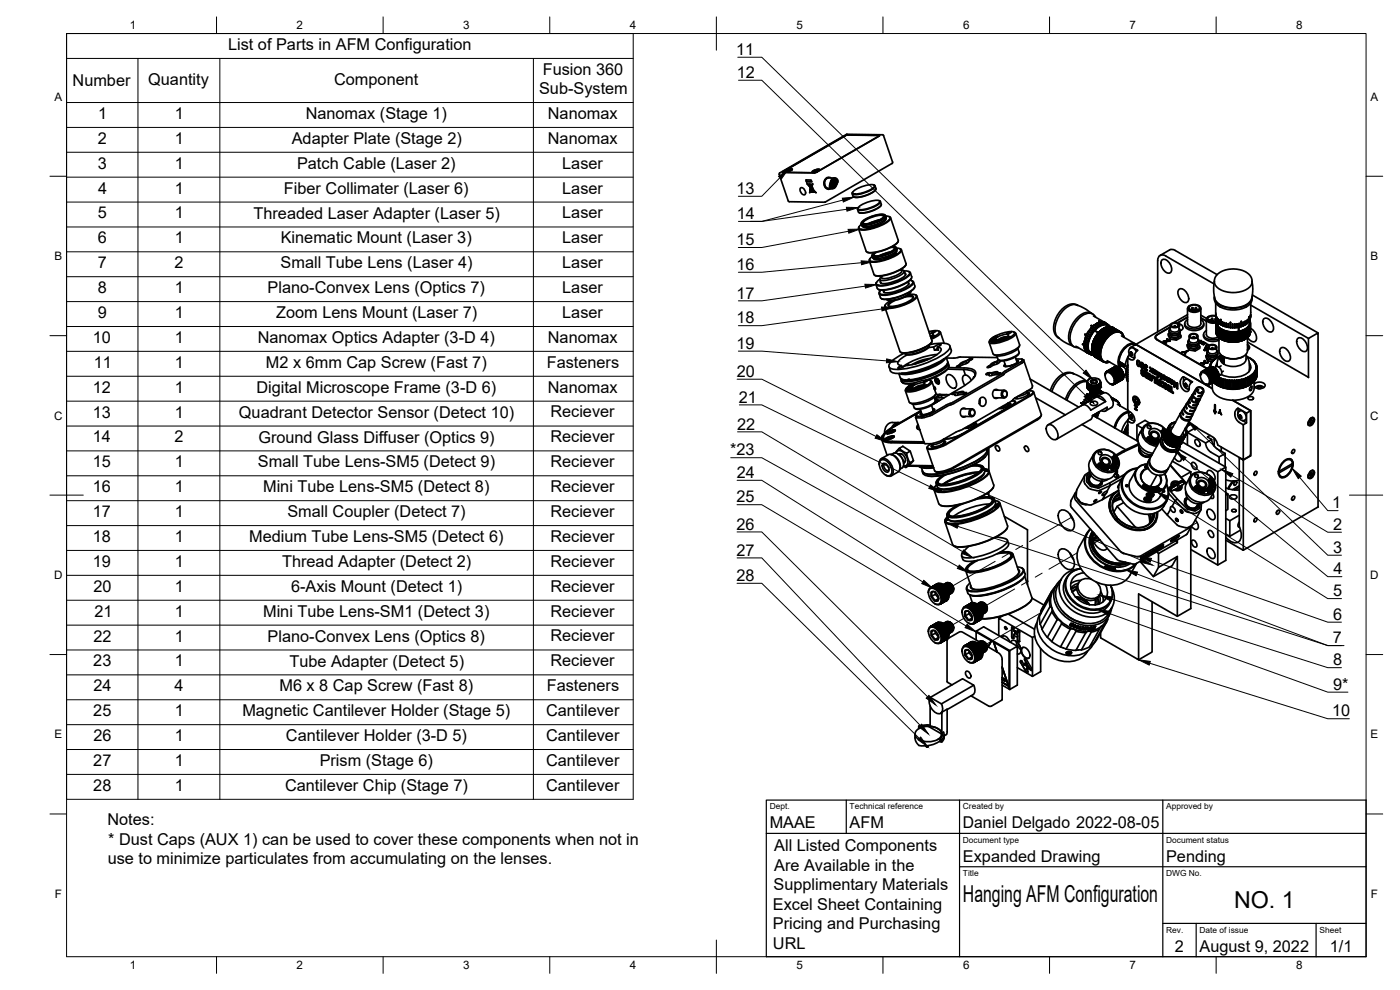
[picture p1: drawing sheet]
<svg xmlns="http://www.w3.org/2000/svg" width="420mm" height="297mm" viewBox="0 0 420 297" stroke-linecap="round" stroke-linejoin="round" font-family="sans-serif">
<defs><g id="words">
<g font-size="7">
<text x="289" y="270.6">Hanging AFM Configuration</text>
<text x="370.4" y="272.3">NO. 1</text>
</g>
<g font-size="4.9">
<text x="68.5" y="15.1">List of Parts in AFM Configuration</text>
<text x="220.9" y="16.5">11</text>
<text x="162.9" y="22.4">Fusion 360</text>
<text x="221.1" y="23.4">12</text>
<text x="21.8" y="25.9">Number</text>
<text x="44.5" y="25.4">Quantity</text>
<text x="100.3" y="25.4">Component</text>
<text x="161.8" y="28.3">Sub-System</text>
<text x="29.5" y="35.7">1</text>
<text x="52.5" y="35.7">1</text>
<text x="91.7" y="35.7">Nanomax (Stage 1)</text>
<text x="164.4" y="35.7">Nanomax</text>
<text x="29.4" y="43.1">2</text>
<text x="52.5" y="43.1">1</text>
<text x="87.6" y="43.2">Adapter Plate (Stage 2)</text>
<text x="164.4" y="43.1">Nanomax</text>
<text x="29.3" y="50.6">3</text>
<text x="52.5" y="50.6">1</text>
<text x="89.2" y="50.7">Patch Cable (Laser 2)</text>
<text x="168.7" y="50.6">Laser</text>
<text x="29.4" y="58.1">4</text>
<text x="52.5" y="58.1">1</text>
<text x="85.2" y="58.1">Fiber Collimater (Laser 6)</text>
<text x="168.7" y="58.1">Laser</text>
<text x="221.1" y="58.2">13</text>
<text x="29.3" y="65.5">5</text>
<text x="52.5" y="65.5">1</text>
<text x="76.1" y="65.6">Threaded Laser Adapter (Laser 5)</text>
<text x="168.7" y="65.5">Laser</text>
<text x="221.1" y="65.7">14</text>
<text x="29.4" y="73">6</text>
<text x="52.5" y="73">1</text>
<text x="84.3" y="73.1">Kinematic Mount (Laser 3)</text>
<text x="168.7" y="73">Laser</text>
<text x="221" y="73.6">15</text>
<text x="29.3" y="80.5">7</text>
<text x="52.4" y="80.5">2</text>
<text x="84.2" y="80.5">Small Tube Lens (Laser 4)</text>
<text x="168.7" y="80.5">Laser</text>
<text x="221.1" y="81">16</text>
<text x="29.3" y="87.9">8</text>
<text x="52.5" y="87.9">1</text>
<text x="80.3" y="88">Plano-Convex Lens (Optics 7)</text>
<text x="168.7" y="87.9">Laser</text>
<text x="221.1" y="89.6">17</text>
<text x="29.3" y="95.4">9</text>
<text x="52.5" y="95.4">1</text>
<text x="82.9" y="95.4">Zoom Lens Mount (Laser 7)</text>
<text x="168.7" y="95.4">Laser</text>
<text x="221.1" y="97">18</text>
<text x="27.8" y="102.9">10</text>
<text x="52.5" y="102.9">1</text>
<text x="77.3" y="102.9">Nanomax Optics Adapter (3-D 4)</text>
<text x="164.4" y="102.9">Nanomax</text>
<text x="221.1" y="104.7">19</text>
<text x="28.2" y="110.3">11</text>
<text x="52.5" y="110.3">1</text>
<text x="79.8" y="110.4">M2 x 6mm Cap Screw (Fast 7)</text>
<text x="164.1" y="110.3">Fasteners</text>
<text x="221.1" y="113.1">20</text>
<text x="27.8" y="117.8">12</text>
<text x="52.5" y="117.8">1</text>
<text x="76.9" y="117.8">Digital Microscope Frame (3-D 6)</text>
<text x="164.4" y="117.8">Nanomax</text>
<text x="27.8" y="125.3">13</text>
<text x="52.5" y="125.3">1</text>
<text x="71.7" y="125.3">Quadrant Detector Sensor (Detect 10)</text>
<text x="165.2" y="125.3">Reciever</text>
<text x="221.7" y="120.8">21</text>
<text x="221.2" y="128.9">22</text>
<text x="27.8" y="132.7">14</text>
<text x="52.4" y="132.7">2</text>
<text x="77.5" y="132.8">Ground Glass Diffuser (Optics 9)</text>
<text x="165.2" y="132.7">Reciever</text>
<text x="219.2" y="136.6">*23</text>
<text x="27.8" y="140.2">15</text>
<text x="52.5" y="140.2">1</text>
<text x="77.4" y="140.3">Small Tube Lens-SM5 (Detect 9)</text>
<text x="165.2" y="140.2">Reciever</text>
<text x="221.1" y="143.4">24</text>
<text x="27.8" y="147.7">16</text>
<text x="52.5" y="147.7">1</text>
<text x="79" y="147.7">Mini Tube Lens-SM5 (Detect 8)</text>
<text x="165.2" y="147.7">Reciever</text>
<text x="27.8" y="155.1">17</text>
<text x="52.5" y="155.1">1</text>
<text x="86.3" y="155.2">Small Coupler (Detect 7)</text>
<text x="165.2" y="155.1">Reciever</text>
<text x="221" y="150.7">25</text>
<text x="399.8" y="152.5">1</text>
<text x="221.1" y="158.9">26</text>
<text x="400.1" y="159">2</text>
<text x="27.8" y="162.6">18</text>
<text x="52.5" y="162.6">1</text>
<text x="74.8" y="162.7">Medium Tube Lens-SM5 (Detect 6)</text>
<text x="165.2" y="162.6">Reciever</text>
<text x="221.1" y="166.7">27</text>
<text x="400.1" y="165.9">3</text>
<text x="27.8" y="170.1">19</text>
<text x="52.5" y="170.1">1</text>
<text x="84.7" y="170.1">Thread Adapter (Detect 2)</text>
<text x="165.2" y="170.1">Reciever</text>
<text x="400.2" y="172.3">4</text>
<text x="28" y="177.5">20</text>
<text x="52.5" y="177.5">1</text>
<text x="87.4" y="177.6">6-Axis Mount (Detect 1)</text>
<text x="165.2" y="177.5">Reciever</text>
<text x="221.1" y="174.3">28</text>
<text x="400.1" y="178.9">5</text>
<text x="28.3" y="185">21</text>
<text x="52.5" y="185">1</text>
<text x="79" y="185">Mini Tube Lens-SM1 (Detect 3)</text>
<text x="165.2" y="185">Reciever</text>
<text x="400.1" y="186">6</text>
<text x="28" y="192.5">22</text>
<text x="52.5" y="192.5">1</text>
<text x="80.3" y="192.5">Plano-Convex Lens (Optics 8)</text>
<text x="165.2" y="192.5">Reciever</text>
<text x="400" y="193">7</text>
<text x="28" y="199.9">23</text>
<text x="52.5" y="199.9">1</text>
<text x="86.8" y="200">Tube Adapter (Detect 5)</text>
<text x="165.2" y="199.9">Reciever</text>
<text x="400.1" y="199.6">8</text>
<text x="28" y="207.4">24</text>
<text x="52.4" y="207.4">4</text>
<text x="83.9" y="207.4">M6 x 8 Cap Screw (Fast 8)</text>
<text x="164.1" y="207.4">Fasteners</text>
<text x="400.1" y="207">9*</text>
<text x="28" y="214.9">25</text>
<text x="52.5" y="214.9">1</text>
<text x="72.7" y="214.9">Magnetic Cantilever Holder (Stage 5)</text>
<text x="163.9" y="214.9">Cantilever</text>
<text x="399.8" y="215">10</text>
<text x="28" y="222.3">26</text>
<text x="52.5" y="222.3">1</text>
<text x="85.8" y="222.4">Cantilever Holder (3-D 5)</text>
<text x="163.9" y="222.4">Cantilever</text>
<text x="28" y="229.8">27</text>
<text x="52.5" y="229.8">1</text>
<text x="95.9" y="229.9">Prism (Stage 6)</text>
<text x="163.9" y="229.9">Cantilever</text>
<text x="28" y="237.3">28</text>
<text x="52.5" y="237.3">1</text>
<text x="85.6" y="237.3">Cantilever Chip (Stage 7)</text>
<text x="163.9" y="237.3">Cantilever</text>
<text x="32.3" y="247.5">Notes:</text>
<text x="231" y="248.5">MAAE</text>
<text x="255" y="248.5">AFM</text>
<text x="289" y="248.5">Daniel Delgado 2022-08-05</text>
<text x="32.5" y="253.4">* Dust Caps (AUX 1) can be used to cover these components when not in</text>
<text x="232.3" y="255.4">All Listed Components</text>
<text x="32.3" y="259.3">use to minimize particulates from accumulating on the lenses.</text>
<text x="232.3" y="261.3">Are Available in the</text>
<text x="289" y="258.6">Expanded Drawing</text>
<text x="350" y="258.6">Pending</text>
<text x="232.1" y="267.2">Supplimentary Materials</text>
<text x="232" y="273.1">Excel Sheet Containing</text>
<text x="232" y="278.9">Pricing and Purchasing</text>
<text x="232" y="284.7">URL</text>
<text x="352.6" y="285.7">2</text>
<text x="360" y="285.5">August 9, 2022</text>
<text x="399.1" y="285.7">1/1</text>
</g>
<g font-size="3.5">
<text x="39" y="8.8">1</text>
<text x="89" y="8.8">2</text>
<text x="139" y="8.8">3</text>
<text x="189" y="8.8">4</text>
<text x="239" y="8.8">5</text>
<text x="289" y="8.8">6</text>
<text x="339" y="8.8">7</text>
<text x="389" y="8.8">8</text>
<text x="16.3" y="30.2">A</text>
<text x="411.3" y="30.2">A</text>
<text x="16.3" y="78">B</text>
<text x="411.3" y="78">B</text>
<text x="16.2" y="125.9">C</text>
<text x="411.2" y="125.9">C</text>
<text x="16.2" y="173.7">D</text>
<text x="411.2" y="173.7">D</text>
<text x="16.3" y="221.6">E</text>
<text x="411.3" y="221.6">E</text>
<text x="16.4" y="269.4">F</text>
<text x="411.4" y="269.4">F</text>
<text x="39" y="290.8">1</text>
<text x="89" y="290.8">2</text>
<text x="139" y="290.8">3</text>
<text x="189" y="290.8">4</text>
<text x="239" y="290.8">5</text>
<text x="289" y="290.8">6</text>
<text x="339" y="290.8">7</text>
<text x="389" y="290.8">8</text>
</g>
<g font-size="2.5">
<text x="231" y="242.9">Dept.</text>
<text x="255" y="242.9">Technical reference</text>
<text x="289" y="242.9">Created by</text>
<text x="350" y="242.9">Approved by</text>
<text x="289" y="252.8">Document type</text>
<text x="350" y="252.8">Document status</text>
<text x="289" y="262.9">Title</text>
<text x="350" y="262.9">DWG No.</text>
<text x="350" y="279.9">Rev.</text>
<text x="360" y="279.9">Date of issue</text>
<text x="396" y="279.9">Sheet</text>
</g>
</g></defs>
<!-- layer: Visible -->
<g fill="none" stroke="#000" stroke-width=".51">
<path d="M234 51.9l-.2 .4 2.8 8 .3 .2M234.9 51.7l9.4 .2M235.6 51.3l1.1-.5 1-.1a2.01 2.01 0 0 1-2.2 .8zM235.6 51.5l.1 .1M235.7 51.6h.1M235.7 51.3l1-.5 .9-.1a1.66 1.66 0 0 1-2 .7zM236.2 51.1l1.1-.2-.6 .4-.8 .1 .5-.2zM236.4 51.2v.1M236.5 51l.1 .3M236.7 51l.1 .3M236.9 51.1v.1M237.2 50.8l-.1 .2"/>
<path d="M237.6 50.8l.1 .2M237.7 51h.1M240.3 56.3a1.38 1.38 0 0 1 1.2 2.1 1.38 1.38 0 0 1-1.2-2.1zM241.9 54h1.5l.2 .6-1.6-.1zM242 54l.1 .5M242.2 55.1h.1M242.8 55.6l-.6-.5 .8 .8 .2 1h-.1l-.1 1 .3-.7v.1M242.8 55.2l.1 .1M242.8 55.6l.1 .1M242.8 55.6h.1M242.8 55.4l.1 .2zM242.9 55.7v.1"/>
<path d="M242.9 55.3h.1M242.9 55.6l.1 .2M242.9 55.6l.1 .1M243 55.7l.5 .6M243 55.4l.4-.1 .3 .5 .2-.7a2.41 2.41 0 0 0 1 2.8l-.7-.8v.5l-.8-.2M243 55.9h.1M243 55.4l-.3-.1 .1 .3M243 55.7h-.1M243 56l.5 .4M243 56l.3 .9M243 55.5l-.1 .1M243 55.5v.2"/>
<path d="M243.1 55.4v.1M243.1 55.9l-.1 .1M243.1 55.5v.1M243.1 57.7h-.1M243.1 56.9h.1M243.1 55.4l.4 .1h-.5M243.1 55.4l-.1 .1M243.2 56.9h.1M243.3 57.1h.1M243.2 57.1h.1M243.2 57v.1M243.3 57.3l.1 .1"/>
<path d="M243.3 56.9h-.1M243.3 56.9h-.2l.2 .1M243.3 57h.1M243.4 57.1l-.1 .1M243.4 57.2v.2M243.4 56.8l.1-.4-.1 .3 .3 .2h-.3M243.4 56.8h.3M243.4 57.2l-.1 .1M243.4 57.4l.7-.1-.7 .1 .3 .1M243.4 57.3h.8M243.4 55.4h-.1M243.4 57.4h.1"/>
<path d="M243.4 56.7v.1M243.4 57.4v.1M243.5 57.5h-.1M243.5 56.8l-.2 .2 .1 .3M243.5 55.5l.2 .3M243.5 56.4h.1M243.5 56.3h.1M243.5 56.4l.6 .6M243.6 57.5h-.1M243.6 54.5h-1.6M243.6 57.6h.1M243.6 55.8l-.1 .6"/>
<path d="M243.7 57.5h-.2M243.7 55.9l.3 1M243.7 57.5h.1M243.7 55.9l-.2 .5 .6 .5M243.7 55.9h.1M243.7 55.7v.1M243.7 57.6h.1M243.8 51.4l1.1-.5 1.1-.1a2.01 2.01 0 0 1-2.3 .8zM243.8 57.6h.1M243.8 51.6l.1 .2M243.9 51.7h.1M243.9 57.6h.1"/>
<path d="M243.9 51.4l1-.5 .9-.1a1.66 1.66 0 0 1-1.9 .7zM243.9 57.5l-.2 .1M244 57.6h-.3M244 57.5h.1M244 57.5l-.3 .1M244 57.4l.1 .1M244.1 57.5l-.1 .1M244.1 57l.1 .2M244.1 57.3l.1 .1M244.2 57.5l-.2 .1M244.2 57.4v.1M244.2 57.5l-.1 .1"/>
<path d="M244.2 57.5h-.5M244.2 57.1h.1M244.2 57.5h.1M244.2 57.6h-.1M244.2 57.4h.1M244.2 51.3l1.3-.3-.7 .5h-.7zM244.2 51.3l.1 .1M244.3 57.4l-.1 .1M244.3 57.4h-.1M244.3 57.3l-.1 .1M244.3 57.3v.1M244.3 57.4h.1"/>
<path d="M244.6 51.4l.1 .1M244.7 51.2l.1 .2M244.9 51v.3M245 51.1l.1 .2M245.1 51.6l-.8 .3M245.2 51.6l-.8 .2M245.8 50.9l.1 .2M245.9 51.1h.1M247.5 55l-.2 .1M247.6 54v.1M247.6 55.8v.1M248.4 53.4a1.62 1.62 0 0 0-1.1 1.7 1.62 1.62 0 0 0 1.5 1.5"/>
<path d="M249.1 56h.2M249.3 55.3l.3-.3 .2 .2-.1 .5-.4 .3-.2-.3zM249.4 53.4a1.69 1.69 0 0 0-2 .7 1.69 1.69 0 0 0 .2 2 1.22 1.22 0 0 0 1.8 .5M249.4 56.4h.6M249.6 55l-.4 .1M249.6 54l1-.5 .8 .8-.7 1.7-.7 .5-.6-.2-.4-.5zM249.6 53.8l.4-.3 .7-.1 .8 .8-.6 1.7-.9 .7-.6-.1-.5-.5zM249.8 54.8h-.5M249.9 53.9h-.2M250 55.5h-.2h.4M250.1 54.6h.4l.1 .2-.6 .7-.1-.3zM250.2 53.4h-.5a1.69 1.69 0 0 0-2.2 1.7 1.69 1.69 0 0 0 2.2 1.5h.1"/>
<path d="M250.3 55.5h.3M250.3 54.5l-.2 .1M250.7 54.6h-.2M250.7 53.6l-.8 .1M250.7 54.8l.4-.2 .1 .3-.6 .6-.2-.2zM251 54.6h-.5M253.7 40.7l.7-.2 9.6 .1-18.9 11M253.7 40.7l-18.7 10.8v.2M253.7 40.8l-18.6 10.7v.2M254 40.3l-20 11.6M254 40.3l11 .1 2.8 8.5-20.2 11.8-10.7-.2M254.4 40.5l-.7 .2"/>
<path d="M255.9 57.7l-.1 .1M256 57.5a9.3 9.3 0 0 1 6.1-2.1l.4 .4a7.8 7.8 0 0 1-6.6 2.2zM262.2 55.5l.2 .1M262.4 55.6l.2 .1a3.5 3.5 0 0 1-2.8 2l-2.3 .7a1.58 1.58 0 0 1-1.7-.3v-.3M262.6 55.8l.3 .7a5.3 5.3 0 0 1-3.9 2.4l-2.5 .3-.5-.3-.3-.8M262.8 56.9a8.2 8.2 0 0 1-6.6 2.2M263.8 40.6l-.1 .3M263.9 40.7v.1M257.3 62.8l.3 .8M257.6 62.2a9.3 9.3 0 0 1 6.1-2.1l.3 .4a7.8 7.8 0 0 1-6.5 2.2zM257.8 63.8l.2 .1M258.7 66.5a10.1 10.1 0 0 1 6.6-2.2l.3 .4a8.9 8.9 0 0 1-6.7 2.5l-.3-.1z"/>
<path d="M259 66.5a8.3 8.3 0 0 1 6.3-1.9v.2a7.7 7.7 0 0 1-6.4 2.2zM260.2 75.7h.2M260.4 68.7h.1M260.4 68.6v.1M260.4 68.6l-.1 .1M260.5 68.5l-.1 .1M260.5 68.5v.1M260.5 68.6v.1M260.5 68.6h.1M260.6 68.6h.1M260.6 68.5h.1M260.6 68.4v.1"/>
<path d="M260.7 68.5h-.1M260.7 68.5h.1M260.8 68.5v.1M260.8 68.6h.1M260.8 68.5h.1M260.8 68.5h-.1M260.8 68.4h.1M260.9 68.4h.1M260.9 78.3l1.4 4.1M260.9 68.5h.1M260.9 68.5h.2M261 68.5h.1"/>
<path d="M261 68.4h.1M261 68.4v.1M261 68.4l-.1 .2M261.1 68.4h-.3M261.1 68.4h.1M261.1 68.4l-.6 .2M261.1 68.5h.1M261.1 68.4l-.1 .1M261.1 68.4h-.1M261.2 68.4h.1M261.2 68.4l-.2 .1M261.2 68.4h-.1"/>
<path d="M261.3 68.4h.1M261.3 68.3l-.1 .2M261.3 68.4v.1M261.4 68.3l.1 .1M261.4 68.3v.1M261.4 68.4h.1M261.4 68.3l-.3 .1M261.5 68.3h.1M261.5 68.3v.1M261.5 68.4h.1M261.5 68.3h-.4M261.5 68.3h-.1"/>
<path d="M261.6 68.3h.1M261.6 68.2l-.1 .1M261.6 68.2l-.2 .1M261.6 68.2l-.1 .2M261.7 68.2v.1M261.7 68.2l-1.4 .5 .5-.3M261.9 68.3h.1M261.9 68.2h.4M261.9 68.2v.1M261.9 68.2h.1M261.9 68.2h-.2M262.1 68.1l-1.7 .5h.1"/>
<path d="M262.1 68.1l-.1 .2M262.1 68.1l-.4 .1M262.1 68.1h.1M262.2 68.1l-.1 .1M262.2 68.1v.1M262.2 68.1h.1M262.3 68.2h.1M262.3 68.1h.1M262.3 68l-.6 .2M262.3 68.1h-.2M262.3 68.1v.1M262.4 68.1h.1"/>
<path d="M262.4 68v.1M262.5 68l-.2 .1M262.5 68l.1 .1M262.6 68l.5-.2zM262.6 67.9l-.1 .1M262.7 68h.2M262.9 68h-.2M263 75.7l-.7 .6 .1 .4M263 67.9l-.3 .1M263 67.9l-.1 .1M263.1 67.8h.3M263.1 67.8l-.8 .4"/>
<path d="M263.3 67.7l-.2 .1M263.3 67.8h.1M263.5 67.7h.1M263.5 67.7l-.2 .1M263.5 67.6l.2 .1zM263.6 67.6h-.2M263.6 67.6l-.1 .1M263.7 67.5l.1 .1M263.8 66l-3 1M263.8 60.2l.4 .2a3.5 3.5 0 0 1-2.8 2l-2.4 .7a1.58 1.58 0 0 1-1.7-.3l.2-.4M263.8 67.5h.4M263.8 67.5h.4l-.7 .2"/>
<path d="M263.8 67.6h.1M263.8 67.5h-.1M263.8 67.6l-.1 .1M263.9 66l-3.1 1.1M264.1 67.5h.1M264.2 60.5l.3 .8M264.4 61.7a8.7 8.7 0 0 1-6.4 2.2M264.4 61.6v.1M264.5 61.2a5.3 5.3 0 0 1-3.9 2.4l-2 .3-1-.3M265.2 65v-.2a5.7 5.7 0 0 0-4.5 .8l-1.4 .8-.3 .5 .1 .2M265.5 64.5l.2 .1M265.7 64.6l.1 .2a6.7 6.7 0 0 1-4.2 2.5l-2.5 .3-.6-.3v-.5"/>
<path d="M265.8 64.8l.2 .4a3.4 3.4 0 0 1-2.5 1.9 5.7 5.7 0 0 1-4.9 .6l-.1-.4-.8 1.1a3.4 3.4 0 0 0 3.4 .2 11.1 11.1 0 0 0 6-3.1l-.2-.5-1-.2M265.8 77.6h.4zM265.8 65.6l.1 .1M265.9 65.7a5.3 5.3 0 0 1-4 2.3l-2 .3-.9-.3M266 77.7h.1M266 77.6l-.1 .1M266 77.6h.1M266 77.5l-.2 .1M266 77.6h-.1M266.1 77.6h-.1M266.2 77.5h-.2M266.2 77.6l-.2 .1"/>
<path d="M266.3 77.4h.4zM266.4 77.4h.3M266.4 77.4v.1M266.7 77.4l-.3 .1M266.7 77.4h.1M266.7 77.3l.5-.1zM266.7 77.4l-.4 .1M266.8 65l.2 .1M267 65l.3 .2a2.77 2.77 0 0 1-2.3 2.2 13.3 13.3 0 0 1-6.9 1.5l-.5-.4 .2-.5M267 75.7l-2.9 1M267.1 75.6l-3.1 1.1M267.2 77.1l.5-.1z"/>
<path d="M267.2 77.2l-.5 .1M267.3 65.3l2.3 6.8a3.5 3.5 0 0 1-2.6 2.2 11.5 11.5 0 0 1-6.9 1.3l-2.4-7M267.3 77.1h.1M267.4 74.2l.8 .1 .2 .4M267.5 76.9l-.3 .2M267.5 76.9h.1M267.6 77l-.2 .1M267.7 76.9l.4-.1zM267.7 77l-.4 .1M267.7 76.8h.4zM267.7 76.8v.1M267.8 74l.8 .4a7.5 7.5 0 0 1-6.5 2.2l.4-.8"/>
<path d="M268 73.9l.5 .1 .4 .3a7.5 7.5 0 0 1-5.1 2.5l-1.3 .1-.7-.2 .1-.5 .4-.4M268 76.7l.7-.2zM268.1 76.7l-.4 .1M268.1 76.8h.1M268.1 76.6l-.1 .1M268.1 76.7h.3M268.1 76.8l-.4 .1M268.4 76.6v.1M268.4 76.5h.1M268.4 76.5h.3M268.5 76.4l.6-.2zM268.5 76.4h.1"/>
<path d="M268.6 76.4h.1M268.6 76.5l-.3 .1M268.7 74.1l.4 .4a6.7 6.7 0 0 1-4.3 2.4l-2.4 .3-.7-.2v-.5M268.7 76.3l-.1 .1M268.8 76.2l-.3 .2M269 76.2l-.1 .2M269 74.4l.2 .4a3.4 3.4 0 0 1-2.5 1.9l-3.2 .9a1.29 1.29 0 0 1-1.8-.7M269 76.2l-.3 .2M269 76.2h.1M269.1 75.3a5.3 5.3 0 0 1-3.9 2.3l-2 .4-1-.4M269.1 74.5l1.2 .4a3.4 3.4 0 0 1-2.6 2.2 11.1 11.1 0 0 1-6.5 1.2l-.2-.6 .7-.7M269.5 72.5a11.8 11.8 0 0 1-8.2 3.4l-.9-.2"/>
<path d="M270 74.6l.2 .1M270.2 74.7l.3 .2a2.77 2.77 0 0 1-2.3 2.1 13.3 13.3 0 0 1-6.9 1.6l-.4-.5 .1-.4M270.5 75l1.4 4.1a3.5 3.5 0 0 1-2.5 2.1 11.5 11.5 0 0 1-6.9 1.4l-.2-.3M271.8 79.5a11.8 11.8 0 0 1-8.1 3.4l-1.1-.3M347.4 78.2v21.4M347.4 78.2a1.48 1.48 0 0 1 .8-1.6 1.48 1.48 0 0 1 1.7 .2l14.4 8.4M348.6 78.1a1.43 1.43 0 0 1 2.2 .6l.6 1a1.31 1.31 0 0 1 .3 1.5 1.31 1.31 0 0 1-1.2 .7 3.1 3.1 0 0 1-1.9-3.8zM351 75l-2.9 1.7M351 75l1-.2 .7 .3 12.6 7.3M263.1 84.7l-.1 .2M263.8 88.1l.4 1.2M264 83.8l.4 1.2"/>
<path d="M264.6 89.6l.1 .1M264.8 82.8l-.3 .6a6.3 6.3 0 0 0 4.8-.9l1.3-1v-.4l-.4-.1 1.2 .3a3 3 0 0 1-2.3 1.9 8 8 0 0 1-4.9 .8l-.1-.5 .6-.7M265.1 87.1l.3 .7M266.1 91a6.1 6.1 0 0 1 3.5-1.1l2.5-1.1a2.22 2.22 0 0 1 2.9 0 7 7 0 0 1-4.3 2.7 6.8 6.8 0 0 1-5 .5l-.1-.3zM266.7 90.1l.6 .1M268.7 90.1l-1.6 1-.4 .7M271.5 89.1l1.8-.2 .8 .4M271.6 81.9l.2 .2a2.3 2.3 0 0 1-1.9 1.7 8.6 8.6 0 0 1-5.6 1.1l-.1-.5M271.8 82.5l-.4-1.2 1.6 .3a3 3 0 0 1-2.5 2.4 14.1 14.1 0 0 1-7.1 1.5l-.4-.5 .1-.3 .9-.9M271.8 82.4v.1M272.2 88.7h.7a.97 .97 0 0 1 1.2 .4 8 8 0 0 1-5.5 2.7l-1.1 .1a.82 .82 0 0 1-1-.4l.4-.6 .9-.7M272.5 84.6l.2 .6"/>
<path d="M272.5 84.7l.2 .2a2.3 2.3 0 0 1-1.8 1.7 8.6 8.6 0 0 1-5.7 1.1v-.5M272.7 81.5l.5 .2a2.96 2.96 0 0 1-2.4 2.3 14.1 14.1 0 0 1-7.5 1.7l-.4-.5 .1-.3M272.7 85.2v.1M273.1 84.1l.5 .1 .4 .4a7.4 7.4 0 0 1-4.6 3 7.4 7.4 0 0 1-5.4 .4v-.6l.4-.4M273.1 87.9l-.4 .5M273.2 81.8l.4 1.2M273.4 87.3a6 6 0 0 1-4.2 2.5l-2.1 .3-1-.3M273.5 83.6a13.2 13.2 0 0 1-9.7 3.3h-.2M273.5 83.5l-.1 .2M273.6 83a3.7 3.7 0 0 1-2.7 2.4 12.2 12.2 0 0 1-7.4 1.4l-.6-1.4M273.6 84.3h.2M273.8 84.3l.3 .2a2.96 2.96 0 0 1-2.4 2.3 14.1 14.1 0 0 1-7.4 1.7l-.5-.5 .2-.5"/>
<path d="M274.2 84.6l.4 1.2a3.7 3.7 0 0 1-2.8 2.3 12.2 12.2 0 0 1-7.4 1.5l-.2-.3M274.5 86.3a11.3 11.3 0 0 1-7.3 3.4h-2.5M274.7 88.4l.4 .3a2.77 2.77 0 0 1-2.2 2.2 13.3 13.3 0 0 1-7 1.5l-.4-.4 .2-.5M275.1 88.8l4.6 13.4a3.5 3.5 0 0 1-2.5 2.2 11.5 11.5 0 0 1-6.9 1.3l-4.8-13.6M278.8 99.5l2.1-.3 1 .3-.6 .9-1.9 1M279.8 99.7l1-.3-.7 .4zM280.8 99.4h-.6l-.5 .4M281.6 99.3l.6 .3v.5l-1 .8-1.6 .8M282.2 99.7l1.2 3.3M302.3 100l1.1-.3-.7 .4zM303.4 99.7h-.6l-.5 .4M304.2 99.6l.6 .3a2.34 2.34 0 0 1-1.9 1.8 8.9 8.9 0 0 1-5.9 1.1l-.1-.4"/>
<path d="M318.8 92.7l1.2-.9 1-.5 1.4-.1 1.1 .4a3.8 3.8 0 0 0-4.4 1.5 7.3 7.3 0 0 0-2 7.6l.7 .7-.7-.5-.7-1.1-.2-1.1 .1-1.5 .9-2.4zM323 91.5l2.7 1.2 1.6 1.2M327.1 98.9l1 .7M327.1 98.9l1 .6M327.5 97.7l1.4 1M327.5 97.7l1.5 .9M327.5 94l.5 .2M327.5 94a4.5 4.5 0 0 0-5.1 2.4 6.9 6.9 0 0 0-1.3 6.5l1.2 1.1M328.1 99.6l-.4 .5M328.1 99.5v.1M328.1 94.8l3.6 2.1M328.3 97.6l1.1 .6"/>
<path d="M328.3 97.6l1.1 .7M328.5 99.1l-.4 .4M328.5 99.2l1.1 .6zM328.5 99v.1M328.6 99l-1.2-.6 1.1 .7M328.8 95.2a2.59 2.59 0 0 0-4.2-.3 8.1 8.1 0 0 0-3.2 8 2.06 2.06 0 0 0 2.1 1.4M328.9 97.2l.9 .7M328.9 97.2h.1M328.9 97.2l1 .7M329 98.6l-.5 .4M329.2 97l1.1 .7M329.3 96.9l1 .7"/>
<path d="M329.4 98.3l-.4 .3M329.4 98.2v.1M329.6 99.9l-.1 .1M329.6 99.9l-.4 .6M329.7 99.8l-.1 .1 2.6 1.6M329.7 99.8l2.4 1.4M329.8 99.8h-.1M329.8 99.8l2.4 1.4M329.8 99.7v.1M329.8 96.7l.9 .8M329.8 96.8l1 .6M329.8 97.9l-.4 .3"/>
<path d="M329.8 96.7l1 .7M329.8 96.4l1.3 .9M329.9 96.4l1.3 .9M330 99.5l-.1 .1M330 99.5l2.4 1.4M330 99.4v.1M330.2 99.3l-.2 .1 2.6 1.6M330.2 99.3l2.4 1.4M330.2 99.3l2.5 1.4M330.2 99.3h.1M330.2 99.2v.1M330.3 97.7l-.5 .2"/>
<path d="M330.3 97.6v.1M330.4 99.1l2.4 1.4 .1 .2h-.2M330.4 99.1l-.2 .1 2.7 1.5M330.5 99.1h-.1M330.5 99.1l2.4 1.4M330.5 99v.1M330.5 99l-.9 .9M330.7 98.9l-.2 .1 2.6 1.5M330.7 98.9l2.4 1.4M330.7 97.5l-.4 .1M330.7 98.9h.1M330.7 98.8v.1"/>
<path d="M330.8 98.8l-.3 .2M330.8 97.4l-.1 .1M330.9 98.7l2.5 1.4v.3l-.3-.1M330.9 98.7l-.2 .1 2.7 1.6M331 98.7h-.1M331 98.7l2.4 1.4M331 98.7h.1M331 96.6h.1M331 96.6l1 .7M331.1 96.6l.9 .7M331.1 96.6h.1M331.1 97.3l-.3 .1"/>
<path d="M331.2 97.3h-.1M331.2 98.5h.1M331.2 98.5l2.5 1.4M331.2 98.5l-.4 .3M331.4 96.7h.1M331.4 96.7l.9 .7M331.4 98.4l-.2 .1M331.4 98.4l2.5 1.4M331.4 96.7l1 .7M331.5 98.4h-.1M331.5 98.4l2.4 1.4M331.6 97.3l-1-.7 1 .7"/>
<path d="M331.6 97.3h-.4M331.6 97.3h.4M331.6 97.3h.1M331.7 98.3l2.4 1.4M331.7 98.3l-.2 .1M331.7 96.9h.1M331.7 98.3l2.5 1.4M331.7 96.9l1 .7-.9-.6M331.7 98.3h.1M331.9 98.2l2.5 1.4M331.9 98.2l2.4 1.4M331.9 98.2l-.2 .1"/>
<path d="M332 97.1l.8 .6M332 97.3l.3 .1M332.1 97.5l.8 .5M332.2 97.2l.5 .4M332.2 98.1l2.4 1.4M332.2 98.1l-.2 .1M332.2 98.1h.1M332.2 98.1l2.6 1.5 .1-.2M332.3 97.4h.1M332.4 97.4l.3 .2M332.4 98l2.5 1.4M332.4 98l-.1 .1"/>
<path d="M332.5 98l2.4 1.4M332.5 98h-.1M332.7 98l2.4 1.4M332.7 98l-.2 .1M332.7 98h.1M332.7 97.6l.4 .4M332.8 98a2.94 2.94 0 0 0-4 .9 6.7 6.7 0 0 0-1.9 6.6l1.1 .9M332.9 98l2.4 1.4M332.9 98h-.1M332.9 98h.1M333 98l2.4 1.4M333.1 98h.1"/>
<path d="M333.1 98l2.4 1.4M333.1 98h-.1M333.2 98l2.4 1.4M333.3 98h.1M333.3 98l2.5 1.4M333.3 98l-.1 .1M333.4 98l2.4 1.4M333.5 98.1h.1M333.5 98.1l2.5 1.4M333.6 98.1l2.6 1.5M333.6 100v.2l-.2-.1M333.6 100l-2.4-1.4-.2 .1 2.6 1.5"/>
<path d="M333.7 99.9h-.1M333.7 98.2h.1M333.9 99.8v.2l-.2-.1M333.9 98.3l2.4 1.4M333.9 99.8h.1M334.1 99.7v.2l-.2-.1M334.2 99.7h-.1M334.3 99.6v.2l-.1-.1M334.4 99.6h.1M334.6 99.5v.2l-.2-.1M334.7 99.5h-.1M334.9 99.4h.1"/>
<path d="M335.1 99.4v.2l-.2-.2M335.1 99.4h.1M335.3 99.4v.2l-.2-.2M335.3 99.4h.1M335.4 99.4l.1 .2v-.2M335.5 99.4h.1M335.6 99.4l.1 .2 .1-.2M335.8 99.4h.1M335.8 99.4l.1 .2 .1-.1M336 99.5h.1M336 99.5l.1 .2 .1-.1M336.2 99.6l.1 .2v-.1"/>
<path d="M336.3 99.7h.1M336.4 99.7l.1 .1M336.5 99.8l.2 .1M336.6 99.9h.1M336.7 99.9l.1 .2M350.9 99.2v.4M351 100l-.4 .2 .5 1.1 1.9 .3 1.4-.8-.3-.8M351.2 98.1l-4 2.3a.8 .8 0 0 0-.5 .8 .8 .8 0 0 0 .5 .7l15.1 8.7M351.2 97.6v1.3a1.54 1.54 0 0 0 2.7 0l-.1-1.3M351.2 98.2l-3.9 2.3M351.2 98.6a.82 .82 0 0 0-.2 .9 .82 .82 0 0 0 .8 .5h1.4a.82 .82 0 0 0 .9-.5 .82 .82 0 0 0-.2-.9M351.3 97.4l-10.7 6.1"/>
<path d="M351.3 97.3a1.64 1.64 0 0 1 2.6 .3 1.54 1.54 0 0 1-2.7 0zM351.6 97.3l.6-.3h.7l.7 .6a1.18 1.18 0 0 1-2.1 0zM352.4 97.8v.4M352.5 97.8h.2zM352.6 97.8v.4M353.5 97.1l1 .3 .5 .8a.81 .81 0 0 1-.8 1 1.67 1.67 0 0 1-2.6 1.2l-.7-.8M353.7 86.9a1.43 1.43 0 0 1 2.2 .7l.6 1a1.31 1.31 0 0 1 .3 1.4 1.31 1.31 0 0 1-1.2 .8 3.1 3.1 0 0 1-1.9-3.9zM353.8 97.4l.3 .3-.3 .2M353.8 97.4v.1M355.5 97.1a1.96 1.96 0 0 0 2.1 2 3 3 0 0 0 3.7-1.5v-.5M356.4 92.6v4.5a2.31 2.31 0 0 0 4 0M356.4 95.1l-3.2 1.9"/>
<path d="M356.4 94.4l-4.3 2.5M356.4 95.2l-3.1 1.8M356.4 95.9a1.31 1.31 0 0 0-.8 1.4 1.31 1.31 0 0 0 1.2 1.1 3.6 3.6 0 0 0 4.4-1.1 1.31 1.31 0 0 0-.8-1.4M356.8 91.9a2.42 2.42 0 0 1 3.4 .3 1.91 1.91 0 0 1-2.7 1.1 .91 .91 0 0 1-.7-1.4zM357 92a2.07 2.07 0 0 1 3 .3 1.77 1.77 0 0 1-3 .5zM357.1 91.7h-.1a.95 .95 0 0 0-.6 1.1 .95 .95 0 0 0 1 .8l1.5 .1a1.08 1.08 0 0 0 1.3-.6 1.08 1.08 0 0 0-.4-1.4M357.2 92.9v.1M357.2 92.8l.3 .1zM357.5 92.9v.3M357.7 92.4v.8M357.8 92.3l.2 .1zM358 92.4v.9"/>
<path d="M358.2 92.9v.4M358.3 92.8l.2 .1zM358.5 92.9v.4M358.8 92.4v.9M358.8 92.3h.2zM359 92.4v.8M359.3 92.9v.3M359.3 92.8l.3 .1zM359.6 92.9v.1M359.7 91.7h.1M360.4 94.6l1.7 1M360.4 95.3l1.6 1"/>
<path d="M360.4 95.4l1.6 1M360.4 92.6v4.5M362 95.8v4.6M362.1 99.2a1.29 1.29 0 0 0-.9 1.4 1.29 1.29 0 0 0 1.2 1.1l1.7 .3 1.7-.4M362.6 95a.9 .9 0 0 0-.5 .9 .9 .9 0 0 0 .7 .8l2.2 .2M362.8 94.9l-.2 .1M362.9 96v.3M362.9 96h.3zM363.2 96v.4M363.6 95.6v1M363.7 95.5l.2 .1zM363.9 95.6v1"/>
<path d="M364 96.1l.2 .1zM364.2 96.2v.4M364.4 89.2a3.2 3.2 0 0 0 2.9 3.3 7.7 7.7 0 0 0 8.1-1.6l.4-1.7M364.4 84.5a4.5 4.5 0 0 0 4.7 3.2 6.9 6.9 0 0 0 6.3-2l.4-1.2M364.5 89a3.6 3.6 0 0 0 3.4 3.2 7.9 7.9 0 0 0 7.4-1.7l.5-1.5M364.6 95.7v.8M364.7 95.7h.2zM364.8 90.9l.1 3.8M364.9 94.4l.1 1.3M364.9 94.4v.5a1.6 1.6 0 0 0-2.4 1l.4 .4 .9 .3 1.3-.3M364.9 94.4v.2M364.9 94.8a1.82 1.82 0 0 0-2.6 1.1l.8 .7 .9 .1 1-.1"/>
<path d="M364.9 95.7v.7M364.9 94.3h.1M364.9 94.3l.2 1.6M365 94.3l.1 1.7M365 96.7h.1l-.1 .4M365 96.7v3.1M365 96.5v.2M365 97.1l.1 3.1M365 99.7h.1M365 96.7h.1M365 99.9v.1M365 97.1l.1 .3"/>
<path d="M365 95.7l.1 .2M365 96.3l.2-.1-.1 .9 .5 .9 1.7 1.1M365 96.4l.1-.1-.1 .2M365 97.4l.2-.1-.1 .2M365.1 95.9v.1M365.1 96l.1 .2M365.1 97.6l.2-.1-.1 3M365.1 97.5l.1 2.9M365.1 97.5v.1M365.1 96.1v.1M365.1 96.1h.1M365.2 82.5l1.8-1.2 3-.6 2.7 .4 1.9 1 1 1.4 .4 2.6-.2 2.5-.6 1.9-1.7 1.2-2.7 .6-3-.2-2.2-1.1-.9-1.2-.5-2.4 .3-3.6z"/>
<path d="M365.2 97.7v.1M365.2 97.8l.2-.1-.1 .2M365.2 97.8v2.7M365.2 96.2l.1 .1M365.2 96.2l-.1-1.1 .2 1.2M365.3 96.3v.3M365.3 96.3l.2 .3M365.3 97.9l.1 2.9M365.3 97.9l.1 .1M365.3 97.9h.2l.1 3.2M365.3 95.5l.2 1.1M365.4 96.6l-.1-1.1 .2 1.1"/>
<path d="M365.5 96.6v.1M365.5 98.1h.1M365.5 98.1h.2l-.1 .2M365.5 96.7l.3 .2M365.5 96.7v.8M365.5 97.5h.1M365.5 97.4v.1M365.6 98.3v2.8M365.6 98.3h.1M365.7 95.8l.1 1.1M365.8 96.9v.1M365.8 96.9l-.2-1.1 .2 1.2"/>
<path d="M365.8 98.5v6.7a3.8 3.8 0 0 0 4.3 2.5 3.8 3.8 0 0 0 4.3-2.5v-6.7M365.8 98.5v-.3l-.1 .1v2.8M365.8 98.5l.2-.1v.2M365.8 97l.3 .2M366 98.6v2.8M366 98.6l.1 .1M366 96.1l.2 1.2M366 96.1l.1 1.1M366.1 98.7l.1-.1v.2M366.1 98.7v2.8M366.1 92l.2 .1M366.1 97.2l.4 .2"/>
<path d="M366.2 98.8v2.8M366.2 98.8h.1M366.3 98.8v2.8l.2 .1M366.3 98.8l.2-.1v.2M366.4 95.9l.1 1.6M366.4 95.9l.1 1.5M366.5 97.4v.1M366.5 98.9v2.9l.2 .1M366.5 98.9v.1M366.5 97.5l.4 .2M366.7 99.1v-.2v3M366.7 99.1v2.8"/>
<path d="M366.7 98.9l-.2 .1M366.8 99.1h.1M366.8 99.1v2.8M366.8 96.6l.1 1.1M366.9 97.7h.1M366.9 97.7v-1.1l.1 1.1M367 99l-.2 .1M367 97.7l.5 .2M367 99.2v-.2v3M367 99.2v2.8M367 99.2h.1M367.1 99.2v2.9"/>
<path d="M367.3 99.1l.3 .1M367.3 99.1l-.2 .1M367.3 99.3v-.2v3M367.3 99.3v2.8M367.3 99.3l.1 .1M367.4 96.8v1.1M367.4 99.4v2.8M367.4 96.8l.1 1.1M367.4 96.8l.2 1.1M367.5 97.9h.1M367.6 97.9l.4 .2M367.6 99.2l.3 .1"/>
<path d="M367.6 99.2l-.2 .2M367.6 99.4v-.2v3M367.6 99.4v2.8M367.6 99.4l.1 .1M367.7 99.5v2.8M367.9 99.3l-.2 .2M367.9 99.3l1 .2M367.9 99.5v-.2v3M367.9 99.5v2.8M368 99.5v.1M368 99.6v2.7M368 98.1l.6 .1"/>
<path d="M368 98.1v-1.1l.1 1.1M368.2 99.4l-.2 .2M368.3 99.6l-.1-.2v3M368.3 99.6v2.8M368.3 99.6h.1M368.5 99.5l-.2 .1M368.6 99.7l-.1-.2v3M368.6 99.7v2.8M368.6 99.7h.1M368.6 98.2h.1M368.6 98.2v-1.1l.1 1.1M368.7 99.7v2.8"/>
<path d="M368.7 98.2l.6 .1M368.9 99.5l-.2 .2M368.9 99.5h.3M369 99.7l-.1-.2v3.1M369 99.7v2.8M369 99.7h.1M369.2 99.5l1.4 .1M369.2 99.6l-.2 .1M369.3 98.3h.1M369.3 98.3l-.1-1.6 .2 1.6M369.3 99.8l-.1-.2v3M369.3 99.8v2.8"/>
<path d="M369.3 99.8h.1M369.4 98.3h1.2M369.4 99.8v2.8M369.5 99.6l-.1 .2M369.7 99.8v2.8h-.3M369.7 99.8l-.2-.2v3M369.7 99.8h.1M369.7 99.8v2.8h.3M369.9 98.3l.1-1.1v1.1M369.9 99.6l-.2 .2M370 99.8l-.1-.2v3M370 99.8v2.8"/>
<path d="M370 99.8h.1M370.1 99.8v2.8M370.2 99.6l-.1 .2M370.4 99.8v2.8h-.3M370.4 99.8l-.2-.2v3M370.5 99.8v2.8h.3M370.5 99.8h-.1M370.5 97.2v1.1M370.5 97.2l.1 1.1M370.6 99.6l-.1 .2M370.8 99.8l-.2-.2v3M370.8 99.8v2.8"/>
<path d="M370.8 99.8h.1M370.9 99.6l-.1 .2M370.9 99.6h-.3M371.2 98.3h-.6M371.2 99.7v2.8M371.2 99.7l-.1 .1M371.3 99.5l-.1 .2M371.3 97.2l-.1 1.1M371.3 97.2v1.1M371.5 99.7l-.2-.2v3.1M371.5 99.7v2.8M371.5 99.7h.1"/>
<path d="M371.6 99.5l-.1 .2M371.6 99.5l-.7 .1M371.8 98.2l-.1 1M371.8 98.2l-.6 .1M371.8 99.6v2.9h-.3M371.8 99.6l-.2-.1v3M371.9 99.6v2.8M371.9 99.6h-.1M371.9 98.1l-.1 .1M371.9 98.2v-1.1l-.1 1.1M371.9 99.4v.2M371.9 97v1.1"/>
<path d="M372.1 99.6l-.2-.2v3M372.1 99.6v2.8M372.2 99.6v2.7M372.2 99.5l-.1 .1M372.3 99.3l-.1 .3M372.3 99.3l-.7 .2M372.4 99.5l-.1-.2v3.1M372.4 99.5v2.8M372.5 98v-1.6l-.1 1.6M372.5 98l-.6 .1M372.5 99.5v2.8M372.5 99.5h.1"/>
<path d="M372.6 99.2l-.1 .3M372.8 99.4l-.2-.2v3.1M372.8 99.4v2.8M372.8 99.4v2.8l.3-.1M372.8 99.4h.1M372.9 99.1l-.1 .3M372.9 99.1l-.6 .2M373 97.8l-.5 .2M373.1 97.8h-.1M373.1 99.3l-.2-.2v3.1M373.1 99.3v2.8M373.1 97.8v-1.1l-.1 1.1"/>
<path d="M373.1 99.2v2.8M373.1 99.2v.1M373.1 99v.2M373.4 99.1l-.3-.1v3.1M373.4 99.1v2.8M373.4 99.1h.1M373.4 98.9v3M373.4 98.9l-.5 .2M373.5 97.6l-.4 .2M373.6 97.6h-.1M373.6 96.5l-.1 1.1M373.7 96.4l-.1 1.2"/>
<path d="M373.7 99l-.3-.1v3M373.9 98.9l-.2-.2-.1 3.1M373.9 98.9v2.7M373.9 98.8v.1M373.9 98.8v-.2l.2 .1v2.8M373.9 98.8v2.8M373.9 97.3l-.3 .3M374 97.3l.1-1.1-.2 1.1M374 97.3h-.1M374.1 92l-.2 .1M374.2 98.7h-.1M374.2 98.7v2.8"/>
<path d="M374.3 97l-.3 .3M374.3 98.5v2.8l-.1 .1M374.3 98.5l-.2-.1 .1 .3M374.4 98.5h-.1M374.4 97h-.1M374.4 95.9l-.1 1.1M374.5 95.9l-.1 1.1M374.5 95.9h-.1M374.5 98.4l-.2-.1 .1 .2M374.6 98.3l-.1 .1M374.6 98.3l-.1 2.9M374.7 96.7l-.3 .3"/>
<path d="M374.7 98.2l-.2-.1 .1 .2M374.7 98.2v2.8M374.7 96.7h.1M374.7 96.7l.1-1.6-.1 1.6M374.7 98.1v.1M374.8 98l-.2-.1 .1 3 .1-.1M374.8 98v2.8M374.9 97.9l-.1 .1M374.9 96.4l-.2 .3M374.9 96.3v.1M375 97.8l-.2-.1 .1 3M375 96.3v.3"/>
<path d="M375 97.8v2.8M375 97.8h.1M375.1 96.3l.1 .3zM375.1 96.1v.1M375.1 95.2l-.2 1.2M375.1 95.2l-.2 1.1M375.1 96.1h.1M375.1 95.2l-.1 1.1M375.1 97.6l-.2-.1 .1 .3M375.1 96l-.2 .3M375.1 97.6v2.8M375.1 96l.1-1.2-.1 1.2"/>
<path d="M375.1 96.2v.1M375.1 96h.1M375.2 96.3l-.2-.1 .1 .7-.3 .8-1.4 1.2M375.2 97.4l-.2-.1 .1 .3M375.2 97.4v2.8M375.2 96.3v.1M375.2 97.3v.1M375.2 95.7l-.1 .3M375.2 97.2l-.1-.1 .1 .3M375.2 100h.1M375.2 95.7h.1M375.2 99.9v.1"/>
<path d="M375.2 97.1v.1M375.2 96.6v.5M375.2 96.6v3.5M375.2 99.7v.1M375.2 99.8h.1M375.3 98.5a2.96 2.96 0 0 1 1.4 3.9 1.83 1.83 0 0 1-2.3-1.2M375.3 94.5v.7M375.3 94.5l-.1 1.1M375.3 94.4v.1M375.3 94.4l-.1 1M375.4 90.9l-.1 4.4M375.4 91.6l17.3 9.9"/>
<path d="M375.8 88.5l19.8 11.4M379.2 95.8a1.43 1.43 0 0 1 2.2 .6l.6 1a1.31 1.31 0 0 1 .2 1.4 1.31 1.31 0 0 1-1.2 .8 3.1 3.1 0 0 1-1.8-3.8zM269.7 110.2l-.2 .3 1.4-.3M269.7 112.1l.5 1.2 .4 .4 2 .3M270.3 113.8l.3 .6M270.4 113.6l.2 .2M270.4 105.8h.2M270.6 114.4v.1M270.6 109.7l-.9 .5M270.6 109.7l.1 .6M270.7 114.6l.6 .3 1.1 .2 2.4-.3M270.7 114.7l1.4 .5 1.9-.1"/>
<path d="M271.7 117.2l1.2 3.5a3.7 3.7 0 0 0 3.4-.1l3.4-1.3a1.77 1.77 0 0 0 1.2-1.3M271.7 109.7l-.8 .5M272.1 116.4a10.5 10.5 0 0 1 6.9-2.3l.3 .4a9.5 9.5 0 0 1-6.5 2.7l-.8-.2zM272.1 109.6l.6-.2zM272.2 116.8l1.2-.1-.8 .4M272.2 116.7l1.2-.5-.3 .3 .7 .1-1 .5 .6-.4zM272.2 106.5l-1 .6a3.2 3.2 0 0 0-1.8 1.9l.5 .5 .6 .2M272.4 116.3l1.1-.3-.1 .2-1.1 .3zM272.5 116.6l.5-.1zM272.5 116.6v.1M272.6 116.2l.3-.1zM272.6 116.1l-.4 .4"/>
<path d="M272.6 116.1h.1M272.7 116.1h.1M272.8 116.2h.1M272.8 116.2l-.3 .1M272.8 116.2l-.2 .1M272.9 115.9l.4-.3 .8-.1-.6 .4-.3 .6 .9 .1-.1 .1 .8-.2-.8 .5-.7 .1 .6-.5-1.1 .5h-.2l.8-.4-1.3 .1 1-.5-.9 .2 .4-.4M272.9 116.1h-.2M272.9 116h.1M272.9 116.5l-.3 .1M272.9 116.5h.1M272.9 113.8l.1 .2M272.9 113.8h-.3l.2 .4"/>
<path d="M273 116.5l-.5 .1M273 116.1l.3-.1-.4 .3zM273 116.1l-.1 .2M273 114l-.2 .2M273 115.9l.5-.1zM273 115.9h-.1M273 115.9l.5-.1-.6 .2M273.1 116.3l-1 .5M273.2 116.5l.9 .1M273.2 115.7h.2zM273.2 115.8h.1M273.2 115.8l.2-.1z"/>
<path d="M273.2 116.1l-.2 .1M273.2 116.1h.1M273.3 116.1h-.3M273.4 116.2l-.3 .3M273.4 115.9l.5-.2zM273.4 115.7l-.2 .1M273.4 115.7h.1M273.4 115.7l.2-.2zM273.5 115.8l.3-.2zM273.5 115.8l-.6 .2M273.5 115.9h.1M273.5 116l-.1 .2-1.1 .3"/>
<path d="M273.6 115.5l-.7 .4M273.7 116.9h.1M273.6 117h.1M273.7 115.7h.1M273.7 115.5l-.8 .4M273.7 116.8l-.4 .3M273.8 115.7l-.3 .1M273.8 116.6l-1.1 .4M273.8 115.6l-.4 .3M273.9 116.6l-.2 .2M273.9 115.9a4.7 4.7 0 0 1 3.7-1 4.1 4.1 0 0 1-3.9 1.4zM274.1 116.8l-.4 .1"/>
<path d="M274.1 115.5l-.9 .3M274.2 115.5l-.7 .2M274.6 116.7l1.1-.3-.7 .4-.4 .1zM274.8 116.5l-.8 .2M275.1 116.7l.3-.2zM275.2 116.4h.5M275.2 116.4l-.7 .4M275.4 116.5l-.6 .2M275.4 116.5h.1M275.7 116.3l1-.4 .4 .2-1.1 .4zM276.2 116.3l.2 .1M276.4 116l.3-.1 .4 .2"/>
<path d="M276.5 116.1l-.8 .2M276.8 115.7l-1.1 .2-.9 .5M276.8 115.8l1.3-.2-.8 .4h-.2l.3-.2zM277 115.6a3.9 3.9 0 0 0-2.5 .8M277.2 114.5l1.1-.3-.8 .4zM277.4 115.8l-.3 .2M277.5 104.3l-1.8 .8-2.6 .7M278.1 115.6l-1.3 .2M278.3 114.2l-.6 .1-.5 .3M278.4 107.9l-3.8 1.3M278.8 113.9v.2M278.8 104a8.6 8.6 0 0 1-6.9 2.3l-.3-.1"/>
<path d="M278.9 103.5a3.4 3.4 0 0 1-2.5 1.9l-3.2 .9a1.51 1.51 0 0 1-1.7-.3M278.9 103.7l-.1 .3M278.9 103.4l3.5-.4a2.59 2.59 0 0 1 2.7 .9 4.6 4.6 0 0 1-2.8 2.9 28.7 28.7 0 0 1-14.1 4 1.13 1.13 0 0 1-1.3-.5 1.13 1.13 0 0 1 .3-1.5l2-1.6 2.3-1.2M279 100l1.1 .1-.8 .8M279.1 114.1l.5 .4a2.34 2.34 0 0 1-1.9 1.8 8.9 8.9 0 0 1-5.9 1.1l.1-.8M279.2 100.7h.4M279.2 107.5l-2.8 .7-2.7 1.2M279.4 101l1.3-.3-.9 .5h-.1l.3-.2zM279.6 101.3l-.3-.2 .3 .2-.2 .1M279.6 102.6a11.8 11.8 0 0 1-8.1 3.4l-.9-.2M279.7 114.5l1.2 3.5M280 101l-.3 .2"/>
<path d="M280.2 104.1l.3 1 .8-.5M280.2 104.1l-1.6 .2M280.2 116a.53 .53 0 0 1 .5 .3 .53 .53 0 0 1-.2 .6M280.2 116h.2M280.3 116.2l.3 .5M280.3 119.2l.4 1.1M280.4 116.6v.1M280.5 116.2l-.2 .1M280.5 105l1.2 .1M280.5 116.3l-.2 .1M280.6 116.7v.1M280.6 116.5v.3h-.2"/>
<path d="M280.6 116.6l-.1 .1h.1M280.7 100.7l-1.3 .3M280.7 113.5a1.14 1.14 0 0 1 1 1.7 1.14 1.14 0 0 1-1-1.7zM280.8 119.7l.2 .8M280.8 116.7l-.3 .2M280.8 113.6l.6 .1 .4 .7-.1 .6-.5-.1-.5-.7zM280.8 113.6l.2 .1M280.9 119.2l-.1 .5 .6 .5M281 103.6l1.4-.3-1.1 .9M281 103.7l-.8 .4M281.2 106.4a20.4 20.4 0 0 0-10.5 3.8M281.3 104.2l.3 .9"/>
<path d="M281.3 104.1l.6 .2 .6 .5a4.3 4.3 0 0 1-3 2.6 22.8 22.8 0 0 1-7.8 2.3M281.4 113.7h-.4l-.1 .5h-.2M281.5 104.5l-.2 .1M281.5 113.9l-.6 .3 .4 .5-.1 .2M281.7 114.8v.2M281.8 114.4l-.5 .3 .4 .1M281.8 114.3l-.1 .5M281.9 119.3h1.1M282 118.3l-1.1 1 .1 .4 .5 .3-1 .8M282.1 118.4l-.7 .6 .6 .3M282.2 118.4l.5 .8M282.7 119.2l.1 .1"/>
<path d="M283.2 107.8a21.4 21.4 0 0 1-12.5 4.2M283.4 107.6a19.3 19.3 0 0 1-12.9 4.4M283.4 119.3h-.3M283.9 107.3a13.6 13.6 0 0 1-7.6 4.2 10.2 10.2 0 0 1-6.4 .5M284 107.2l.4 1.3M284.1 118.4l-1 .2-.8-.1-.6 .4-.1 .4M284.1 112.7a1.39 1.39 0 0 1 2.2 .6l.7 1.6a1.11 1.11 0 0 1-.4 1.5 1.11 1.11 0 0 1-1.5-.4l-1-1.5-.2-1zM284.4 109.1a9.4 9.4 0 0 1-5.3 3.5 16.2 16.2 0 0 1-8.2 1.4l-.3-.2 1 .3 1.2 .1M284.4 109.1a9.7 9.7 0 0 1-5.7 3.7l-3.3 1-2.3 .3-.1-.1M284.4 110.8l4.8 .1M284.4 108.8v.3M284.4 108.5a3.7 3.7 0 0 1-2.6 2.7 25.1 25.1 0 0 1-8.8 2.8"/>
<path d="M284.4 108.8a1.08 1.08 0 0 1-.5 1.4 20.5 20.5 0 0 1-12.9 4.1l-.6-.4-.1-.3M284.6 109l.2 .6M284.7 110.3l4.6 .1M284.7 110.2a9.2 9.2 0 0 1-5.1 3.4l-1 .4M284.8 109.9l-.1 .3M284.8 109.6a4.2 4.2 0 0 1-2.9 2.8l-4.1 1.6M284.9 118.4l-4.1-.1a6.2 6.2 0 0 1-4.9 2.9l-1.7 .1-1.1-.4M285.1 103.8l.4 1.2a3.7 3.7 0 0 1-2.5 2.9 28 28 0 0 1-14.6 4.1l-1-.4-.6-1.6M286.1 117.9l-.1 .1M286.2 117.9l-.6 .4h1l.1 .3M286.3 117.8l1.5 .1M286.6 118.3v.3h.3l2.1-.2"/>
<path d="M286.7 117.8h.8M286.7 117.7l-.5 .2-.2 .4v-.3M287.5 107.3l-3.5 .1M287.5 117.7l1.4-.3 .3 .1v.3M287.8 110l-.4-.1-.1 .2M287.8 107.2l-.3 .1M287.8 107.2l11.5 .1M287.9 110l-.4-.2-.2 .3M288.1 109.4l-1.1 .7 .8-.1 1.2-.6M288.1 109.4h.1M288.2 117.9h1.4M288.3 116.4l-8.2 4.8"/>
<path d="M288.8 117.9l-.9-.1-.6 .8M289 108.9l.5-.4 .8 .4M289.2 117.8h.9l-1.1 .5M289.2 117.8v.1M289.2 110.9l.5 1.6 .9 .4 .9 1.2M289.2 110.9h.9a2.05 2.05 0 0 1 2.5 1.7l-.5 .9M289.3 108.7l-1.9 1.1M289.3 110.4a3.7 3.7 0 0 1 3.5 1.3 2.78 2.78 0 0 1-1.2 2.4l-3.3 2.3M289.4 118.3l.2-.4 .3 .2-.1-.2-.4 .1-.1 .3M289.7 112.5a1.37 1.37 0 0 0-.6 2.3l.5 .8M289.8 109.1h.1M289.9 108.3l-1.4 .5-.4 .6"/>
<path d="M289.9 108.3v.1M290.8 108.3l-.4 .6-1.4 .5M290.8 108.3v.2M291.1 107.7l-1.2 .6M291.2 107.6h.7l-1.1 .7M291.2 107.6l.4 .2M291.6 107.9l-.5-.2-1.4 .8M294 119.8l.2 .7-.2 .8M294.2 119.5a1.1 1.1 0 0 1 1.4 0 1.1 1.1 0 0 1 .3 1.3 1.04 1.04 0 0 1-1.1 1.1 1.04 1.04 0 0 1-1-1.2zM296.4 111.9l-.5 .4 .9 .1M296.4 110l-.2 .3 1.1-.3M296.5 110.1v.1"/>
<path d="M296.6 111.9h1.5M296.6 110.1l.2-.2 .3 .2M296.8 112.4l.1 .3M296.8 112.4l.1 .3h.2l2.2-.3M296.9 102.7l1.1 3.5M297 110.2l-.3-.2-.1 .3M297 111.8l.8 .1M297 111.8l-.6 .1-.2 .5 .2-.4M297.1 102.1l-.2 .3M297.2 101.9a10.5 10.5 0 0 1 6.9-2.4l.4 .5a9.5 9.5 0 0 1-6.5 2.7l-.9-.2zM297.3 109.5l-.9 .5M297.3 109.5h.1"/>
<path d="M297.4 102.2l1.1-.5-.2 .3 .6 .1-1 .5 .7-.4zM297.5 101.8l1.2-.4-.2 .3-1.1 .3zM297.6 102.1l.5-.2zM297.6 102.1h.1M297.8 101.7l.2-.1zM297.8 111.8l1.4-.3 .2 .1v.3M297.8 101.6l-.5 .4M297.9 101.6h.1M297.9 101.6l-.2 .2M298 101.7l-.2 .1M298 101.5h.1M298 101.5l-.2 .1"/>
<path d="M298 102l-.2 .1M298 102h.1M298.1 101.9l-.5 .2M298.2 101.6l.2-.1-.3 .2zM298.2 101.4l.4-.2zM298.2 101.6l-.1 .1M298.2 101.4h-.2l.4-.3 .8-.1-.9 1 1 .1-.2 .1 .8-.2-.7 .5h-.8l.6-.4-1.1 .5-.2-.1 .8-.3-1.2 .1 1-.5-1 .2 .5-.4M298.2 101.4l.4-.1-.6 .2M298.2 109.5l-.9 .5M298.2 109l.5-.4 .9 .4M298.3 101.8l-1 .5M298.3 119.3l3.1 .1"/>
<path d="M298.3 102l1 .1M298.4 101.2l.2-.1zM298.4 101.2h.2zM298.4 117.1h3M298.4 101.6h.1M298.4 101.6l-.2 .1M298.4 101.5l-.2 .1M298.5 111.9l1.4 .1M298.5 102.2l-.8 .3M298.5 101.7l-.2 .3M298.5 101.4l.6-.2zM298.6 108.8l-1.9 1.1"/>
<path d="M298.6 101.1l.2-.1zM298.6 102.2l-1.3 .1M298.6 101.2h-.2M298.6 101.1l.7-.1-1 .3M298.7 101.4h.1M298.7 101.4l-.2 .3-1.1 .3M298.8 101.2h.1M298.9 101l-.9 .4 .8-.4M298.9 102.3l-.5 .2M298.9 101.1l-.9 .4M298.9 102.1l-1.1 .4M299 101.1l-.5 .3"/>
<path d="M299 102.1l-.2 .2M299.1 109.2h.1M299.1 101.3a4.7 4.7 0 0 1 3.6-.9 4.1 4.1 0 0 1-3.9 1.4zM299.1 111.9h-.9l-.6 .8M299.1 108.4l-1.4 .6-.4 .5M299.1 108.5l.7-.4-.9 .5M299.1 108.5h.1M299.2 106.8l.3 1.1M299.2 102.3l-.4 .1M299.4 111.9h1l-1.1 .5M299.4 111.9h.1M299.5 117.1a1.25 1.25 0 0 0-1.5 .4 1.25 1.25 0 0 0 .1 1.6l.5 .4 .9-.2"/>
<path d="M299.7 112.4l.2-.4 .3 .1-.1-.1h-.4l-.1 .4M299.7 102.2l1.2-.3-.8 .4h-.4zM299.9 102l-.8 .2M300 108.5l-.4 .5-1.4 .5M300.2 102.2l.4-.2zM300.3 108.3l-.3 .3M300.4 101.9h.5M300.4 101.9l-.7 .4M300.6 101.9l-.6 .3M300.8 117.4a.99 .99 0 0 1 1.3 .1 .99 .99 0 0 1 0 1.3 .91 .91 0 0 1-1.2 .4 .91 .91 0 0 1-.4-1.2zM300.8 101.8l1.1-.5 .3 .3-1 .4zM301 112.6l-14.8 8.5-1.8 .7-4.8 2.8-2.7 .8-2.1-.2"/>
<path d="M301 117.6a.81 .81 0 0 1 1.2 .1 .81 .81 0 0 1-.2 1.2 .81 .81 0 0 1-1.1-.1 .81 .81 0 0 1 .1-1.2zM301.3 108.3l.5 1.5M301.3 112.3l-.3 .3M301.4 101.8l.1 .1M301.5 109.6l-.1 .3M301.5 101.5l.4-.2 .3 .3M301.7 101.6l-.9 .2M301.7 109.4l-.2 .4 .4 .2M301.7 109.5l-.1 .2 .3 .2 1.4-.2M301.8 109.8l.1 .1M301.9 101.2l-1 .1-1 .6M302 101.3l1.3-.3-.9 .5h-.2l.3-.2z"/>
<path d="M302.2 101a3.9 3.9 0 0 0-2.6 .9M302.5 101.3l-.3 .2M303.2 109.7l-.1 .1M303.2 109.7h.1M303.3 101l-1.3 .3M303.5 109.7h.1M304.6 119.4l-1 .9-14.7 8.5-1 .4M304.7 107.1l.5 1.6M304.8 119.3v.3M304.8 100l1.2 3.5a3.7 3.7 0 0 1-2.7 2l-3.5 1a1.77 1.77 0 0 1-1.7-.3M304.9 107.7l1.8 .1v.5l-5.1 3.1-1 .9-15.2 8.6M305.1 119.2l.4 .4"/>
<path d="M305.1 108.1l.5 .2a4.3 4.3 0 0 1-3.4 1.7l-.8-.1v-.4l.2-.2M305.1 108.2l.4 .2-.2 .4M305.2 108.3l.1 .2-.2 .4-1.6 .7M305.2 119.4l-.2 .2M305.3 108.7h.1M305.4 108.3l.1 .1M305.5 104.6l.4 1.1a3.9 3.9 0 0 1-2.9 1.9l-1.6 .4a1.85 1.85 0 0 1-1.8-.1M305.6 108.4h.1M305.7 106.3a7 7 0 0 1-6 1.8M305.8 106l-.2 .3M305.9 103.8a6.2 6.2 0 0 1-4.9 2.9l-1.7 .1-1-.4M306.7 107.8l.5 .2"/>
<path d="M306.8 108.9l-4.9 2.8-.6 .6M307.2 108l2.7 7.8-.1 .5-5.3 3.2M307.2 108.1l-.1 .6-.3 .2M308.2 117.4l.1 .2M308.3 117.7v.9M308.3 117.6a3.8 3.8 0 0 1-2.8 1.3M308.3 117.7l.6 .2a4.3 4.3 0 0 1-3.5 1.7l-.8-.2M308.3 117.9l.6 .3M308.4 117.3h1.3l.4 .4-1.2 1-25.1 14.5a9.1 9.1 0 0 1-5.3 1.3l-.2-.4 1-1M308.4 118.3h.3M309.2 113.7l14.6 8.5M309.8 117.4l.2 .1"/>
<path d="M310 117.5l.2 .1a1.49 1.49 0 0 1-1.1 1.3l-25.1 14.5a9.1 9.1 0 0 1-5.6 1.3l-.1-.5M310.2 117.7l2.3 6.7-.3 .7-26 15a9 9 0 0 1-5.5 1.3l-2.5-6.9M310.8 119.3l8.9 5.2M315.2 117.2l1.3-2.6 1.7-1.9 2.1-1h.9l1.1 .5a4.4 4.4 0 0 0-5.1 2.2l-1 1.8-.5 1.3M317.5 101.1l1.9 1.5 2.3 1.1M321.8 112l2.7 1.2 1.6 1.2M322.9 103.9l.6 .4M323.5 104.3l4.1 2.2M324.9 103.2v.1M324.9 103.3l1.5 .8zM324.9 103.2l1.5 .8M325.3 103.9l1.2 .5"/>
<path d="M325.3 102.9l1.2 .6M325.4 104l1.1 .5M325.4 102.9l1.1 .6M325.4 104.4l1.1 .5M325.4 104.4v.1M325.4 104.4l1.1 .6M325.4 102.4l1.1 .6M325.5 119.9l.9 .7M325.5 119.9l1 .7M325.5 104.9h.1M325.6 104.9l1 .4M325.6 104.9l1.1 .5"/>
<path d="M325.6 105.3l1.5 .7M325.6 100.4l1.5 .7M325.6 100.4l1.5 .8M325.7 105.3h.1M325.7 105.2l1.1 .5M325.8 105.3l1.1 .4M325.8 101.1l1.1 .7M325.8 119.5l1.1 .6M325.8 101.1l1.1 .6M325.8 119.4v.1M325.9 119.4l1 .7M325.9 119.4l1 .6"/>
<path d="M326.3 118.9l1 .7M326.3 100l1.1 .6M326.3 114.6v.1M326.3 116.2h.1M326.3 116v.1M326.3 114.7v.2M326.3 114.5a4.5 4.5 0 0 0-5 2.3l-1.5 3M326.3 118.2l1.4 1M326.3 116.2v.1M326.3 118.2l1.5 .9M326.3 116.3l.1 .1M326.3 116.3v-1.7a6 6 0 0 0-5.6 4.1l-.5 1.4"/>
<path d="M326.3 114.9l.1 .1M326.4 115v1.4M326.4 116.4h.1M326.4 115h.1M326.4 116.4l.1 .1M326.4 104v.1M326.4 104.1v.3M326.4 104.4v.1M326.4 104.5l.1 .4M326.4 103.6v.4M326.5 116.5h.1M326.5 103.5l-.1 .1"/>
<path d="M326.5 116.5v.1M326.5 104.9v.1M326.5 115.2l-.1-.2 .1 1.5M326.5 115.2v1.4M326.5 116.6h.1M326.5 105l.1 .3M326.5 115.2h.1M326.5 103v.5M326.5 102.9v.1M326.6 102.9l-1.2-.6 1.1 .7M326.6 115.2v1.5M326.6 114a2.5 2.5 0 0 1 3.6 .3 1.97 1.97 0 0 1-2.9 1.1 .95 .95 0 0 1-.7-1.4z"/>
<path d="M326.6 116.6h.1M326.6 115.3h.1M326.6 105.3l.2 .4M326.6 115.3l.1 1.4M326.7 102.4l-.2 .5M326.7 116.7h.1M326.7 116.7v.1M326.7 115.3v.1M326.7 102.3v.1M326.7 102.3l-1.1-.6 1.1 .7M326.7 115.4l.2 1.4M326.7 116.8h.1"/>
<path d="M326.7 115.4h.1M326.8 105.7h.1M326.8 115.4v1.4M326.8 116.8l.1 .1M326.8 115.4l.1 .1M326.8 105.4l1 .6M326.8 105.4l1.1 .6M326.8 105.7l.2 .3M326.9 101.8l-.2 .5M326.9 117.1a3.1 3.1 0 0 0 2.8 0M326.9 101.7v.1M326.9 115.5v1.4"/>
<path d="M326.9 116.9h.1M326.9 115.5h.1M326.9 113.7v.1M327 115.5v1.4zM327 116.9l.1 .1M327 106l.1 .1M327.1 106.1l.2 .2M327.1 106l-1.5-.7 1.5 .8M327.1 115.6v1.4M327.1 106.2l.6 .3M327.1 101.2l-.2 .5M327.1 115.6l-.1 1.3 .2 .1"/>
<path d="M327.1 118.1h.1M327.1 117h.1M327.1 115.6h.1M327.1 117.4h.1M327.1 101.1v.1M327.2 118.4l.3 .4M327.2 117.2l.1 .5 .7 .3 .8-.1 .6-.5-.3 .4-.7 .2-.8-.1-.5-.5M327.2 117.6l.1 .4 .6 .3 1.2-.2 .3-.7 .6 .5M327.2 117.2l.9 .5 1.2-.4M327.2 118.2l-.1 .2M327.2 117.2l.9 .5 1.1-.4M327.2 115.6v1.4"/>
<path d="M327.2 117l.2 .1M327.2 105.9l.8 .5M327.2 115.6l.2 .1M327.2 117h.1M327.3 106.3l.4 .2M327.3 115.6v1.5M327.3 106.3h.1M327.3 106.3l-1.1-.5 1.2 .5M327.3 114.3l.3 .6M327.3 115.7v1.4M327.3 119.7l.3 .2M327.3 119.6l-.4 .4"/>
<path d="M327.3 114.3a1.08 1.08 0 0 1 1.9 .3l-.7 .4-.9-.1M327.3 119.7l.4 .2M327.4 117.1h.1M327.4 106.3l.2 .2M327.4 100.7l-.3 .4M327.4 100.7l-1.1-.6 1.1 .6M327.4 100.6v.1M327.4 115.7v1.4M327.5 115.7v1.4M327.5 117.1h.1M327.5 115.7h.1M327.5 115.7l.1 1.4"/>
<path d="M327.6 115.7v1.4M327.6 117.1h.1M327.6 115.7h.1M327.6 118.9l.7 .2 .5-.1M327.6 106.5h.1M327.7 104.7v.1M327.7 105h.1M327.7 115.7v1.4zM327.7 104.7l2.4 1.4 .2-.1-.2-.1M327.7 104.8l2.6 1.5-.2 .1-2.4-1.4M327.7 104.5l2.6 1.5M327.7 104.8v.2"/>
<path d="M327.7 104.5v.3M327.7 117.1h-.1M327.7 105.1l2.4 1.4M327.7 104.4l2.4 1.5M327.7 105.1v.2M327.7 104.4v.1M327.7 104.5v.2M327.7 119.2l-.4 .4M327.7 105.3l2.6 1.5-.2 .1M327.7 105.3l2.4 1.4M327.7 104.2v.2M327.7 105.3l.1 .5"/>
<path d="M327.7 106.5l.5 .1M327.7 104.2v.3M327.7 104.1h.1M327.7 100.1l-.3 .5M327.7 103.9v.2M327.7 115.7v1.4M327.7 104.1l2.4 1.4M327.7 117.1h.1M327.7 115.7l.1 .1M327.7 105.5l2.4 1.4M327.7 103.9l2.6 1.5-.2 .1M327.7 105.6l2.7 1.5-.2 .1"/>
<path d="M327.7 103.9l2.6 1.5M327.7 103.9v.3M327.7 103.8l2.5 1.4M327.7 103.8h.1M327.8 119.1l-.1 .1M327.8 115.8v1.4M327.8 103.6l-.1 .2M327.8 105.8l2.4 1.4M327.8 100l-1.1-.6 1 .7M327.8 105.8h.1M327.8 103.6l-.1 .3M327.8 103.5l2.6 1.6-.2 .1"/>
<path d="M327.8 105.8l2.6 1.5-.1 .1M327.8 103.5l2.6 1.6M327.8 118.6h.8M327.8 118h.8M327.8 117.7h.8M327.8 115h1M327.8 103.5l2.4 1.4 .3-.1-.2-.2M327.8 103.4v.1M327.8 103.3v.2M327.8 117.2h.2M327.8 105.9l.1 .1M327.8 117.2h.1"/>
<path d="M327.8 119v.1M327.9 106l2.4 1.4M327.9 106l2.6 1.5-.1 .2M327.9 103.2l2.6 1.6M327.9 103.2l2.4 1.4M327.9 103.1l2.4 1.4M327.9 103.1v.1M327.9 102.9v.2M327.9 106.1v.2M327.9 115.8v1.4M327.9 106.3l2.5 1.4M327.9 102.9l-.1 .7"/>
<path d="M327.9 106.2l2.5 1.5M328 117.2h.1M328 115.8h.1M328 102.9l2.6 1.6M328 102.9l2.4 1.4M328 119.1l-1.2 1.3M328 102.8v.1M328 102.8l2.4 1.4M328 113.9l-.7 .4M328 113.9l1 .2 .2 .5-.3 .3M328 115.8l.1 1.4M328 102.6v.2"/>
<path d="M328 113.9v1M328 106.3v.2M328 106.5l2.5 1.4M328 102.6l-.1 .3M328.1 106.4v.1M328.1 115.8v1.4M328.1 102.6l2.4 1.4 .1 .1-.2 .1M328.1 102.6l2.5 1.5M328.1 117.2h.1M328.1 115.8h.1M328.1 102.5l2.4 1.4M328.1 102.5h.1"/>
<path d="M328.1 115.8l.1 1.4M328.1 102.3v.2M328.1 106.5l.1 .1M328.2 106.6l2.4 1.4M328.2 106.6l2.7 1.5-.2 .1M328.2 115.8v1.4M328.2 102.2l2.6 1.6M328.2 102.2l2.4 1.4M328.2 117.2h.1M328.2 115.8l.1 1.4M328.2 102.1v.1M328.3 115.8v1.4"/>
<path d="M328.3 102l-.1 .2 2.5 1.4M328.3 106.7v.1M328.3 106.8h.1M328.3 106.8l2.4 1.4M328.3 106.8l2.6 1.6M328.4 101.9l2.5 1.6M328.4 101.9l2.4 1.4M328.4 101.8l2.4 1.4M328.4 101.8v.1M328.4 101.7v.1M328.5 107l2.7 1.4h-.3M328.5 115.8v1.4"/>
<path d="M328.5 107h.1M328.5 117.2h-.3M328.5 107l2.7 1.6M328.5 101.6l2.4 1.4 .1 .2h-.2M328.5 101.6l2.5 1.6M328.5 115.8l.1 1.4M328.5 117.2h.1M328.5 101.5v.1M328.5 101.5l2.5 1.4M328.6 115.8v1.4M328.6 101.4l-.1 .1M328.6 117.2h-.1"/>
<path d="M328.6 115.8h-.1M328.6 101.3l-.6 1.3M328.6 118.9l-.8 .1M328.6 118.3h-.8M328.6 107v.1M328.6 115.8l.1 1.4M328.6 107.1h.1M328.7 115.8v1.4M328.7 117.1l-.1 .1M328.7 101.3l2.5 1.6M328.7 101.3l2.4 1.4M328.7 101.2v.1"/>
<path d="M328.7 101.2l2.7 1.4-2.5-1.6 2.5 1.6M328.7 117.2h-.1M328.7 115.8l.2 1.3M328.8 101.1l-.1 .1M328.8 101l-.2 .3M328.8 115.8v1.3M328.8 115.7v1.4M328.9 115.7l-.1 .1M328.9 100.9h.1M328.9 115.7l.1 1.4M328.9 117.1h.1M328.9 100.9l2.4 1.4"/>
<path d="M329 100.8l-.1 .1M329 100.8l-.2 .2M329 114.1v.8M329 115.7v1.4M329 118.9l-.2 .1M329 117.1h-.1M329 115.7h-.1M329 115.7l.1 1.4M329 117.1h.1M329.1 117.1h-.1M329.1 100.6h.1M329.1 100.6l2.4 1.4"/>
<path d="M329.1 115.7v1.4M329.1 115.7l.1 1.4M329.1 117.1h.1M329.1 100.5v.1M329.2 100.5l-.2 .3M329.2 115.7v1.4M329.2 119l-4.4 2.5M329.2 119l2.6 1.5M329.2 117.1h-.1M329.2 115.7h-.1M329.2 119a2.2 2.2 0 0 1 2.6 1.5M329.2 115.6l.1 1.4"/>
<path d="M329.2 118.6l-.7 .5-1-.2M329.2 117v.1M329.3 100.3v.1M329.3 117h-.1M329.4 115.6v1.4M329.4 100.2l-.1 .1M329.4 117.7l-.2 .6-.8 .3-1-.1-.2-.6M329.4 118.1l-.2 .6-.7 .2-.9-.1-.5-.4M329.4 117.4l.6 .5M329.4 117.6l-.2 .4-1 .3-.8-.2-.3-.4M329.4 117.9l-.3 .5-.7 .3-.8-.1-.5-.5M329.4 117.9l.2 .1"/>
<path d="M329.4 117.5l.5 .4M329.4 118h.1M329.4 115.6h.1M329.5 115.6v1.3zM329.5 100.1l2.4 1.4 .1 .2-2.7-1.4M329.5 100.1l-.1 .1 2.6 1.5M329.5 118h-.1M329.5 100l2.5 1.4M329.5 100v.1M329.5 116.9v.1M329.6 118h-.1M329.6 113.7l.1 .1a.95 .95 0 0 1 .5 1.1 .95 .95 0 0 1-.9 .7l-1.5 .1a1.08 1.08 0 0 1-1.3-.6 1.08 1.08 0 0 1 .4-1.3"/>
<path d="M329.6 115.5v1.4M329.7 115.4v1.4M329.7 115.4v.1M329.7 116.8v.1M329.8 117.1h.1M329.8 117.1l1 .8M329.8 116.8h.1M329.8 115.4h.1M329.8 117l.7 .4M329.8 115.4v1.4h-.2M329.8 116.7h.1M329.9 117.1l.9 .8"/>
<path d="M329.9 116.7l-.1 .1M329.9 115.3l-.1 .1M329.9 115.3v1.4M330 116.7h.1M330 115.3h-.1M330 115.2v1.5M330 116.6h.1M330 117.9l-.4 .1M330 115.2h.1M330.1 115.2l-.1 1.4M330.1 116.5h.1M330.1 106.1v.1"/>
<path d="M330.1 106.4h.1M330.1 106.5l.2 .1-.2 .1M330.1 116.5v.1M330.1 105.6l.2 .1-.2 .2M330.1 105.6l-2.4-1.4 2.6 1.5M330.1 106.7h.1M330.1 105.5h.1M330.1 115v1.5M330.2 116.4l-.1 .1M330.2 115l-.1 .2M330.2 106.9v.1M330.2 117.2v.1"/>
<path d="M330.2 117.2l.9 .7M330.2 105.2h.1M330.2 116.4h.1M330.2 116.3h.1M330.2 107.2h.1M330.2 114.9v1.5M330.2 114.9v.1M330.2 116.3v.1M330.2 117.3l.9 .6M330.2 116.2v.1M330.2 104.8v.1M330.3 116.2l-.1 .1"/>
<path d="M330.3 116.1h.1M330.3 114.7l-.1 .2M330.3 116.1v.1M330.3 116v.1M330.3 114.6v1.7a2.31 2.31 0 0 1-4 0M330.3 114.6v.1M330.3 107.4v.1M330.3 104.5v.1M330.3 117.8l-.8-.6 .9 .6M330.4 117.8l-.4 .1M330.4 107.6v.1M330.4 104.3l.2 .2h-.3"/>
<path d="M330.4 107.7h.2l-.1 .2M330.4 117.8l.4 .1M330.4 117.8h.1M330.4 104.2v.1M330.5 107.9h.2l-.1 .1M330.5 117.4h.1M330.5 117.4l.7 .5M330.5 103.9h.1M330.6 108v.1M330.6 117.5l.6 .4M330.6 103.6l.2 .2-.3 .1M330.7 103.5l-.1 .1"/>
<path d="M330.7 108.2h.1M330.8 103.3l.1 .2-.2 .1M330.8 117.6l.4 .3M330.8 103.2v.1M330.8 117.9h.3M330.9 118.1l-1.5 .1-.2 .4-.5 .3-1.2-.1M330.9 117.7l.3 .2M331 102.9l-.1 .1M331.1 108.5h.1M331.1 117.9l-1.9 1.1M331.1 117.9a2.9 2.9 0 0 1 3 3.2l-.2 .9-2.2 1.3M331.1 108.5l.1 .1"/>
<path d="M331.1 102.7l.1 .2h-.2M331.2 102.6h-.1M331.2 108.6h.3h-.2M331.3 102.3h.1M331.4 108.6l.1 .1M331.5 108.7h.1M331.5 102.1l.1 .2h-.3M331.5 102.1l-2.5-1.3 2.6 1.5M331.5 102h.1M331.6 108.7h.1M331.7 101.8l.1 .2h-.3M331.7 101.8l-2.4-1.4-.2 .1 2.7 1.5"/>
<path d="M331.7 112.4v.3M331.7 112.3h.1M331.7 112.1v.2M331.7 112h.1M331.7 101.7v.1M331.7 108.7h.2h-.2M331.8 111.8l-.1 .2M331.8 111.8h.1M331.9 108.7v.1M331.9 108.8h.2M331.9 111.7l-.1 .1M331.9 111.6l-.1 .2"/>
<path d="M331.9 111.9a1.73 1.73 0 0 1 2.3 1.5 1.06 1.06 0 0 1 .2 1.3 1.06 1.06 0 0 1-1.4 .4 2.5 2.5 0 0 1-1.1-3.2zM332 111.6l.1-.1-.1 .2zM332 101.4l-.1 .1M332 111.6h-.1M332 108.7l.1 .1M332.1 108.8h.1M332.1 101.2l.1 .3-.2-.1M332.2 111.4h-.1M332.2 101.2h-.1M332.2 108.7l-.1 .1M332.3 108.2l3.3 1.9M332.4 108.7l-.1 .1"/>
<path d="M332.4 101v.2h-.2M332.4 101l-2.5-1.4-.1 .1 2.6 1.5M332.4 111.3l-.1 .1M332.4 100.9v.1M332.5 108.7h.1M332.5 108.7l-.2 .1M332.5 111.3l-.1 .3v-.2M332.6 111.3h.1M332.6 100.7v.3l-.2-.1M332.6 111.3v.3l.2-.2M332.7 100.7h-.1M332.7 108.7h.1"/>
<path d="M332.8 108.7h-.3M332.8 111.4h.1M332.9 100.5h.1M333 108.6l-.2 .1M333 115.1l.7 .3M333.1 111.5h.1M333.1 100.3v.2h-.2M333.1 111.5v.2l.3-.1M333.2 100.3h-.1M333.4 111.6h.1M333.4 100.1h-.1M333.5 119.2l1.6 1"/>
<path d="M333.6 119.4l1 .6M333.6 119.4l.9 .6M333.6 111.8l.1 .1M333.7 111.9l-.1 .2h.3M333.7 115.4h.2M333.7 115.4h.1M333.8 119.9l.3 .2v-.2M333.8 119.9h.1M333.9 112.1h.1M333.9 119.9v.1M333.9 115.4h.1M333.9 119.9h.1"/>
<path d="M334 115.4h-.1M334.1 115.3h.2zM334.1 119.9l-.4-.2 .5 .2M334.1 119.9h.1M334.1 112.4h.1M334.1 115.4h-.2M334.2 119.9l.1 .2v-.2l-.6-.4 .8 .6v-.1M334.2 112.4l-.1 .3h.2M334.2 115.4h.1M334.3 112.7h.1M334.3 119.9h.1M334.4 112.8l-.2 .2h.3"/>
<path d="M334.4 115.3h.1M334.5 113l.1 .1M334.5 115.2h-.2l.1 .1M334.5 113.1l-.1 .2 .3 .1M334.6 120h.1M334.6 110.1h.1M334.6 110.1l-2.5 1.3M334.6 115.1l-.1 .1M334.6 120l.1 .2 .1-.2M334.6 110h.1M334.7 113.4h.1M334.7 113.5l-.2 .2h.3"/>
<path d="M334.7 114.9v.1M334.7 110l-2.5 1.6-.1-.2M334.8 113.7v.1M334.8 110h.1M334.8 114.8h-.3l.2 .1M334.8 113.8l-.2 .2 .2 .1M334.8 110l-2.4 1.4M334.8 114.7h.1M334.8 109.9v.1M334.8 114.5l-.2 .1 .2 .1M334.8 114.1l-.2 .2 .2 .1M334.8 114.4v.1"/>
<path d="M335 109.9l-2.5 1.4M335 109.9h.1M335 109.9l.2 .1M335 109.9l-2.4 1.4M335.3 110l.2 .1M335.3 110l-2.5 1.4M335.5 110.1l-2.6 1.5-.1-.2M335.5 110.1h.1M335.6 110.1l.2 .1M335.6 110.1l-2.5 1.4M335.8 110.2l1.1 1.1 .4 1.3M335.8 110.2l-2.4 1.4"/>
<path d="M335.8 110.2h.1M335.8 110.3l.2 .1M335.8 108.4l1.9 1.2M335.8 108.7l.1 .5M335.9 108.7l.1 .5M335.9 108.7v.5M335.9 109.2l.1 .1M335.9 109.2h.1M336 110.4l-2.6 1.5M336 110.4l-2.6 1.5v-.2M336.1 110.4v.1M336.1 108.8l.2 1"/>
<path d="M336.1 110.5l.2 .1M336.1 110.5l-2.4 1.4M336.2 108.9l.1 .6M336.3 109h.1M336.3 108.9v.5M336.3 110.6l-2.4 1.5M336.3 110.6l-2.7 1.5M336.3 108.9l.1 .6M336.3 110.7h.1M336.3 109.8h.1M336.3 109.5h.1M336.3 109.9h.1"/>
<path d="M336.4 109.9h.1M336.4 110.7l.1 .3M336.4 110.7l-2.5 1.4M336.4 109.9a1.55 1.55 0 0 1 1.6 1.4M336.4 109.9l-3 1.8M336.5 109.1l.2 .8zM336.5 109l.2 .8M336.5 110.9l-2.6 1.5M336.5 111l-2.4 1.4h-.2v-.3M336.6 111h.1M336.6 100.8l4.1 2.4M336.6 111l.2 .3-2.5 1.4"/>
<path d="M336.6 111l-2.4 1.4M336.7 109.2v.5M336.7 100l.1 .1M336.7 111.2l-2.6 1.5M336.7 109.7h.1M336.8 111.3h.1M336.8 111.4l.1 .2M336.8 111.4l-2.4 1.4M336.8 100.1h.1M336.8 100.1l.1 .2M336.8 113.8v.1M336.8 113.9l-2.4 1.4"/>
<path d="M336.8 113.9h.1M336.8 109.3h.1M336.9 100.2v.1M336.9 109.3l.1 .6-.1-.6M336.9 111.5l-2.7 1.5M336.9 109.3l.1 .7M336.9 111.6l-2.4 1.4M336.9 100.3l.1 .2M337 111.6v.1M337 111.7l.1 .3M337 100.4v.1M337 111.7l-2.5 1.4"/>
<path d="M337 113.7l-2.6 1.6M337 113.7v.1M337 113.6v.1M337 111.8l-2.6 1.5M337 100.5h.1M337.1 100.5v.2M337.1 100.7h.1M337.1 112l-2.4 1.4M337.1 109.4l.1 .5M337.1 112h.1M337.1 109.4v.5M337.1 113.5l-2.7 1.5 .2 .2"/>
<path d="M337.1 113.5v.1M337.1 113.4v.1M337.1 109.9l.1 .1M337.1 109.9h.1M337.1 100.7l.1 .2M337.2 112.1l-2.7 1.6M337.2 112.3l-.1-.2-2.4 1.4M337.2 100.9h.1M337.2 112.3l-2.4 1.4M337.2 113.4l-2.4 1.4M337.2 112.3v.1M337.2 100.9v.3"/>
<path d="M337.2 113.3h.1M337.2 113.1v.2l-2.4 1.4M337.2 112.4l-2.6 1.6M337.2 101.2a2.12 2.12 0 0 0-1.5-1.6 2.12 2.12 0 0 0-2.2 .7 7.3 7.3 0 0 0-3 7.1 1.86 1.86 0 0 0 2.5 1.2M337.2 112.7v-.3l-2.4 1.4M337.2 112.7v.3M337.2 112.7v.1M337.2 101.2h.1M337.2 113l-2.4 1.4M337.2 113.1l-2.4 1.4M337.2 112.7l-2.6 1.6M337.3 112.7h.1"/>
<path d="M337.3 113v.1M337.3 101.2h.1M337.4 110l-.1-.5v.5M337.5 109.6v.3M337.5 109.7h.1M337.7 109.8h.1M337.9 109.7l-.7 .4M338 112.1v.5M338 112.1h.1M338 112.2l-3.2 1.9M338 112l.5 .3M338 112.1l.5 .3"/>
<path d="M338 112.6l.5 .3M338 112.7l.5 .3M338 111.5v.6M338 112.6v.1M338 112v.1M338 111.5v.5M338 112.8v.4l.5 .2M338 111.5l.5 .2M338 111.5l.5 .3M338 113.2l.5 .3M338.1 111.3l.4 .3M338.1 111.3l-.1 .2"/>
<path d="M338.1 110.9l-.1 .6M338.1 110.9l.4 .1M338.1 110.9v.4M338.1 110.9l.4 .2M338.1 113.4v.3M338.1 113.7l.4 .2M338.1 113.7l.4 .3M338.2 110.7l.3 .2M338.2 110.7l-.1 .1M338.2 110.3l-.1 .6M338.2 110.3v.4M338.2 110.3l.3 .1"/>
<path d="M338.2 113.9l.1 .3M338.3 114.2l.2 .1M338.3 114.2v.1M338.3 114.3l.2 .1M338.4 110l-.1 .2M338.4 109.6l-.2 .7M338.4 109.6l.1 .5M338.4 109.6l.1 .1M338.4 114.4h.1M338.4 109.5v.1M338.5 107.2l-.6 1.2-.2 1.4M338.5 110.3h-.3"/>
<path d="M338.5 107.2v15.9a3.3 3.3 0 0 1 2 3.3 1.07 1.07 0 0 1-1.2 .4 1.07 1.07 0 0 1-.7-1l.3-.3M338.5 109.5l-.1 .1M338.9 106.4l-.2 .3M338.9 106.6l.3 .2M339 104.7l.2-.3 .6-.2 1.7 .9-.2 .1M339.1 105.6h.4l.4 .4v.6l-.3 .1-.5-.5zM339.7 105.9l-.6 .3M339.9 106.5l-.3 .2M340.1 103.3l.4 .3M340.2 107.3l.3 .1M340.2 119a1.6 1.6 0 0 1 1.8 2.1l-.2 .2a1.6 1.6 0 0 1-1.7-2zM340.3 118.9a1.66 1.66 0 0 0 1.4 2.5"/>
<path d="M340.4 119.2a1.33 1.33 0 0 1 1.2 2 1.33 1.33 0 0 1-1.2-2zM340.4 119.2a1.33 1.33 0 0 1 1.2 2M340.6 103.5l-1.3 .8M340.6 103.5l.8 .1 22.4 13M340.7 119.7l.5 .2 .2 .7-.6-.1zM340.7 103.5a3.7 3.7 0 0 0-4.2 2.6l-.5 1.5a2.99 2.99 0 0 0 .3 2.4M340.7 119.7v.6l.6 .4M340.8 103.4a3.6 3.6 0 0 0-4.3 2.5l-.5 1.3-.2 1.3 .3 1.6M340.9 103.3a2.61 2.61 0 0 0-3.6 1.1 5.4 5.4 0 0 0-1.3 5.8M341 105.5a1.22 1.22 0 0 0-1.8-1l-.5 .9 .3 1 .8 .8 .7 .1M341.3 108.2h.4l.4 .5v.8l-.2 .4-.6-.5zM341.3 105.2l-.5 .6-.3 .8a1 1 0 0 1-.4 1.3 1 1 0 0 1-1.3-.3l-.3-.5 .4-.8"/>
<path d="M341.4 108.1l-.1 1 .4 .7M341.5 108.4l.2-.1 .3 .4-.1 .9M341.7 109.9h.3M341.7 108.4l.2 .8M341.7 108.3l-.3 .1v.9l.3 .4h.2M341.9 109.6v.1M342 109.1l-.1 .5M342.5 108.8h.3l.4 .6-.2 1.2-.6-.5zM342.5 108.8l-.1 1.1 .5 .6M342.6 112l.4 .6M342.6 112l.3 .2M342.6 111.9v.1"/>
<path d="M342.6 109l.4 .2v1.1M342.6 111l-.1 .2M342.6 112h.1M342.8 110.5h.3M342.8 109l.2 .8M342.8 111.9l.4 .5M342.9 109l-.4 .1v.7l.1 .4 .4 .1M342.9 111l.8 .7h.3M342.9 111l-.3 .1M342.9 111l-.4 .2 .3 .7M342.9 112.1l-.4-.2a.71 .71 0 0 0 .3 .7 .71 .71 0 0 0 .8 0v-.2M343 112.7l.2 .2"/>
<path d="M343 112.2h-.1M343 112.1l.2 .3M343 111.4v.1M343 111.5l.2 .3M343 110.3h-.1M343 110.3h.1M343 111.5h.1M343.1 111.5h.1M343.1 111.5h-.2l.6 .7M343.1 111.5l.2 .4M343.1 109.8l-.1 .5M343.2 112.4h.1"/>
<path d="M343.3 112.4h-.1M343.3 111.8l.1 .1M343.3 111.9l.3 .2M343.3 111.8l-.1 .1M343.3 112.8l.3 .1M343.3 111.9l.2 .2M343.4 109.7l.3 .6M343.5 112.2l.1 .3M343.5 109.5l.3-.1 .5 .5 .1 .3-.5-.5-.3 .1 .4 .5v.2h-.3v.3l.6 .2-.1 .2-.6-.4-.1-.4 .2-.1zM343.5 112l.1 .1M343.5 110.5l.5 .6M343.5 112.1l.2 .4"/>
<path d="M343.6 112.8h-.1M343.6 112.1l.1 .3M343.6 109.4l-.1 .3M343.6 110.3v.2M343.6 112.1l.2 .4M343.7 112.8l-.5 .1M343.7 111.8l-1-.8a1.02 1.02 0 0 0 .6 1.3l-.1 .2-.3-.3M343.7 112.8l.3 .6 .8 .4v-1l.4 1.2 .4 .3 .4-1 .5 .3v1.2l.5 .3v-1.6l.1 .1M343.7 111.8l.3-.1 1.6 1.3 .1-.3 1.2 .7v1.5l-.3-.2v-1.1l-.7-.4-.3 1-.4-.2-.4-1.7v1.4l-.8-.4M343.7 111.7h.1M343.7 112.8h-.1M343.7 112.4l-.1 .4"/>
<path d="M343.7 111.6l-.1 .1M343.7 112.4v.1M343.7 111.6h.1M343.8 112.4h-.1M343.8 110.4l.2 .1M343.8 110.4l-.1 .1M343.8 111.7h-.1M343.8 112.5h.1M343.9 112.5l-.2 .3 .3 .5M343.9 109.7l.4 .4M343.9 111.2h.4M344 109.6l-.3 .1"/>
<path d="M344 110.5h.1M344 111.7h-.2M344 111.7l1.1 .6 .4 .5 .2-.2 1.6 1M344.1 112.1h.1M344.1 112.7v.1M344.1 112.4l.3 .2v-.3l-.4-.2 .1 .3h.3M344.1 112.2l.3 .1M344.1 112.2v.1M344.1 112.8l.3 .2M344.2 113l-.1-.3 .3 .2v.3l-.3-.2M344.2 112.8l.2 .2M344.2 110.1h.1"/>
<path d="M344.2 112.1h.1M344.2 110.9l-.1 .1M344.2 112.8h-.1M344.2 112.8h.1M344.4 112.9v.2M344.4 112.3v.2M344.8 113.7h.1M344.8 112.6l.1 .2M345 111.4h.3M345 110.2l.5 .7 .3-.3 .2 .1-.4 .4 .4 .8-.5-.7-.3 .3-.2-.1 .4-.4zM345.1 112.3v.1M345.2 110.2l.3 .7 .3-.3"/>
<path d="M345.2 113l.3 .2-.1 .4zM345.2 112.7h.1M345.2 114h.1M345.4 113.1l.1 .4M345.4 111l-.3 .3M345.4 113.1l.1 .1M345.5 111.2l.3 .5M345.5 113.2l-.1 .2 .1-.2M345.7 112.6l-.1 .3M345.8 111.8h.1M345.8 112.7h-.1M346 113.2l-.3 1"/>
<path d="M346.1 113.3h-.1M346.1 110.8l.9 .6v.5l-.6-.2 .1 .3 .5 .2v.2l-.8-.4zM346.2 111.8l.4 .4M346.2 110.8v.9M346.4 111.7l.5 .1M346.4 111.2l.4 .1v.3M346.6 112.3h.4M346.6 114.7l-.1 .1M346.6 113.6h-.1M346.7 111.3l.2 .2M346.8 111.2h-.4v.3l.5 .1M346.8 101.2v.4"/>
<path d="M346.9 113.4l.4 .9-.3 .2 .3 .7 1 .6v-.7l.5 .9 .7 .2M346.9 112.1h-.1M347 114.9v.1M347 111.8l-.2 .1M347 113.6v.3M347.1 113.8l.2 .5-.2 .1 .1 .6 1.1 .7M347.3 101.9l15.1 8.7M347.3 111.4l.2 .2v1.4l.4-1.2 .2 .1 .4 1.7v-1.5l.2 .2v1.6l-.3-.1-.4-1.7-.4 1.2-.3-.2zM347.3 113.1l.3 .1M347.3 100.5a.74 .74 0 0 0-.5 .7 .74 .74 0 0 0 .5 .7M347.3 113.6l.2 .7 .4 .2v-.6l.4 .2v.7M347.4 111.5v1.6"/>
<path d="M347.4 114.7l.5 .1v.4l-.5-.3zM347.5 114.6h-.1M347.5 114.6l.4 .2M347.9 114.9v.3M347.9 111.8l-.4 1.2M347.9 113.9v.6M348 112.1l.4 1.6M348.2 115.1l.8 1.1 .4 .1 .3-.4M348.2 114.8l.3-.4 .5 .1 .7 1.1M348.4 113.8h.3M348.5 114.4l-.2 .4M348.6 112.2l-.1 1.4"/>
<path d="M348.7 114.9a.49 .49 0 0 1 .6 .3 .49 .49 0 0 1-.3 .7l-.3-.5zM348.7 114.8a.59 .59 0 0 1 .6 .4 .59 .59 0 0 1-.1 .7M348.9 113l.5 .9M349 112.6l.4 .1 .4 .4-.1 .8-.7-.4zM349.1 112.6l-.1 .4M349.1 102.5l1.8-.3-.6-.4 .9 .5-1.8 .2 .7 .4h-.2zM349.2 112.8h.3l.2 .3-.1 .6M349.4 113.9h.3M349.4 112.8l.3 .6M349.4 112.8l-.3 .1v.5l.4 .4 .2-.4M349.4 102.5l.7 .4M349.7 115.6v-.7l.4 .3v.7l.4 .2v-.7l.4 .3v1.2l.4 .3v-1.3l.4 .2v1.3l.4 .3v.3l-1.6-.9v-.6l-.4-.3v.6l-.4-.2 .1-.7v.7"/>
<path d="M349.7 116.6l.4 .1M349.8 115l-.1 .6M350.1 113.1l.1 .1 .2 1.1h.3v-.9l.2 .1v1.3l-.8-.6zM350.1 114l.4 .5M350.1 116.2l.5 .3M350.1 101.8l1.1 .5M350.1 113.1v.9M350.4 114.5h.3M350.5 117.1l1.6 .8M350.5 116.5l.1 .6M350.6 100.2l.5 1.6v-.5M350.6 115.5l-.1 .6"/>
<path d="M350.7 114.7h.2M350.7 114.5l.1 .1M350.8 113.5l-.2 .9M350.9 102.2l-1.8 .3M351.1 113.7l.9 .5v.6l-.6-.2 .2 .4 .5 .1-.1 .2-.7-.4zM351.2 114.7l.5 .4M351.2 100.2a1.42 1.42 0 0 0 1.3 1.1 1.42 1.42 0 0 0 1.4-.8l-.1-.3M351.2 113.7l.1 .9M351.3 100.3l1.4 .3 1-.3M351.4 115.9l-.1 1.3M351.4 114.6l.5 .1M351.5 114.1l.4 .1v.3"/>
<path d="M351.6 115.2h.4M351.7 114.2l.3 .2M351.8 114.1l-.4 .1v.2l.5 .1M351.9 115h.1M351.9 115l-.1 .1M352 114.7l-.2 .1M352.3 114.4l.9 1.7v-1.2l.2 .1v1.7l-.9-1.8v1.3l-.2-.2zM352.3 116l.2 .1M352.4 114.4v1.6M352.5 114.9l.8 1.6M353 101.6v.5l-1.9-.3M353.2 116.6h.2"/>
<path d="M353.3 114.9l-.1 1.2M354.4 100.8v.4l-1.4 .9M354.6 105.7l1.9-.4-.5 .3-.3 .7-.2-.1 .2-.5zM355 113.1l.2-.1 2.7 1.6-.2 .1M355 113.1a2.54 2.54 0 0 0-.7 2.6 2.54 2.54 0 0 0 2.1 1.8 1.13 1.13 0 0 0 .5-1.4l.2-.8 .6-.7M355.2 113v1.4M355.2 114.4h.1M355.5 115.1l.3-.1 .5 .5v.5l-.4 .1-.4-.4zM355.7 105.7l-.2 .5M356.1 115.3l-.6 .4M356.3 103.4l.5 1.6v-.5M356.3 115.9l-.4 .2"/>
<path d="M356.5 105.3l-1.9 .4M356.5 116.7l.4 .2M356.6 103.2l-.3 .2 .5 1.1 1.9 .3 1.4-.8-.4-.7M356.9 103.5a1.42 1.42 0 0 0 1.2 1 1.42 1.42 0 0 0 1.4-.8M356.9 102.1a1.54 1.54 0 0 0 2.6 0M356.9 100.8v1.4M356.9 101.8a.82 .82 0 0 0-.3 1 .82 .82 0 0 0 .9 .5h1.4a.82 .82 0 0 0 .9-.5 .82 .82 0 0 0-.3-1M357 100.6a1.64 1.64 0 0 1 2.5 .2 1.54 1.54 0 0 1-2.6 0zM357 119.8l-.9 1.4M357 103.6l1 .3 1.1-.2M357.1 119.6v1.4l-.2-.7 .1-.6M357.2 100.6l.6-.3h.8l.6 .5a1.18 1.18 0 0 1-2 0z"/>
<path d="M357.3 119.4a1.61 1.61 0 0 0 2.1 1.4M357.3 119.4l.1-.2a1.57 1.57 0 0 0 2.1 1.5l-.1 .1M357.3 119.4l.1 .1M357.4 114.9a1.24 1.24 0 0 0-1.8-1l-.5 .8 .2 1.1 .7 .7 .9 .2M357.8 118.6l-.7 1M357.8 118.5l-.2 .5 .3 .7M357.9 118.4l-.1 1.3M357.9 118.4l.2-.2a1.5 1.5 0 0 0 1.9 1.4l-.3 .1M357.9 118.4l.2 .1M358 118.4a1.5 1.5 0 0 0 1.9 1.4M358.1 101.1v.3M358.1 101l.2 .1z"/>
<path d="M358.3 101.1v.3M358.6 117.3l-.8 1.1M358.7 117.1l-.1 1.2-.1-.6 .1-.5M358.7 104.8v.5l-1.9-.3M359.1 116.5l-.4 .6M359.1 116.4a1.19 1.19 0 0 1 1.6 0 1.19 1.19 0 0 1 .2 1.6 1.28 1.28 0 0 1-1.4-.2 1.28 1.28 0 0 1-.4-1.4zM359.3 116.6a.96 .96 0 0 1 1.3-.1 .96 .96 0 0 1 .2 1.3 1.06 1.06 0 0 1-1.2-.1 1.06 1.06 0 0 1-.3-1.1zM359.3 103.6l-.2 .1M359.5 101.8l.2 .1h-.1M359.5 101.8l.2 .1M359.5 100.8v1.4M359.5 103.5v.2"/>
<path d="M359.7 116.9l-.5 .2M359.7 116.9l-.5 .1M359.8 102.3l.8-.1-.5 .6 .3-.5-.6 .1a1.64 1.64 0 0 1-2.6 1.3 .99 .99 0 0 1-.7-1.3M360.1 104v.5l-1.4 .8M360.1 119.9l-.5 1.1M360.2 119.8l-.4 .4-1 .1M360.2 102.9h.6l-.3-.1 .3-.3 .5 .2-.5-.1-.1 .2 .3 .1-.4 .2zM360.2 112.4v.4M360.3 112.4h.1M360.3 112.1v.3M360.3 102.8l.3 .2M360.3 112.1h.1"/>
<path d="M360.3 108.9l1-.1 .2-.6 .2 .1-.2 .5h1.1l-1.1 .2-.2 .5-.2-.1 .1-.4zM360.4 111.8l-.1 .3M360.4 102.3l-.3 .5M360.4 102.3h.1M360.4 102.2l.1 .1M360.5 111.8l-.1 .1M360.5 112a1.73 1.73 0 0 1 2.3 1.4 1.06 1.06 0 0 1 .1 1.4 1.06 1.06 0 0 1-1.3 .3 2.5 2.5 0 0 1-1.1-3.1zM360.5 111.7l.2-.1zM360.5 111.6l-.1 .3M360.6 117.7v.2M360.6 117.6l.1 .2M360.6 102.6v.2"/>
<path d="M360.6 117.6v.2M360.7 102.8v.1M360.7 111.5h.1M360.7 103.2l1.1-.2-.9 .2 .3 .2zM360.7 102.6v.3M360.8 118.5l-.6 1.2a1.1 1.1 0 0 1-1.3 .5l-.1 .1M360.8 103.1l.1 .1M360.8 102.9v.1M360.9 102.5v.1M360.9 103.2l.3 .2M360.9 102.8l-.1 .1M361.1 102.6v.1"/>
<path d="M361.1 102.7v.1M361.1 111.4l-.1 .2-.1-.2-.1 .3-.1-.2M361.1 111.4h.1M361.1 102.6l.1 .2M361.2 111.4v.2l.2-.2M361.2 100.4a2.22 2.22 0 0 0 2.6 2l2-.3M361.2 117.7l-.5 .9-1 .1-.1 .2a1.02 1.02 0 0 0 1.2-.5M361.2 109l-.1 .4M361.4 111.4v.3l.2-.2M361.5 105.1h.1M361.5 103v.1M361.5 105v.1"/>
<path d="M361.5 105l.1 .1M361.5 108.8h1.1M361.6 115.2l.4 .2M361.7 111.5v.1M361.7 108.3l-.2-.1-.2 .6-1 .2M361.7 111.6v.2l.2-.1M361.7 102.9v.1M361.9 111.7h.1M361.9 106.7l.5 1.6v-.5M362 111.7l-.1 .3 .3-.1M362 111.7l3-1.7a1.66 1.66 0 0 1 1.4 2.5l-3 1.7M362 115.4l.2 .1"/>
<path d="M362 115.3v.1M362.1 100.3a2.43 2.43 0 0 0 3.5 .8M362.1 103.4l-.7 1.6M362.1 103.5l-.7 1.6M362.1 103.5l.3-.1 .4 .2M362.1 103.4l.8 .2M362.2 105.7a1.67 1.67 0 0 0 2.6 1.2 .99 .99 0 0 0 .7-1.2M362.2 111.9h.1M362.2 103.4l-.7 1.6M362.2 115.4l.1 .1M362.2 111.9v.3l.3-.1M362.3 115.5h.2"/>
<path d="M362.3 106.5l-.4 .2 .5 1.1 1.8 .3M362.3 115.4v.1M362.4 108.3l1.4 .2M362.5 112.1v.1M362.5 105h-1.1M362.5 104.6l-.8 .2 .3 .2 .5-.3M362.5 104.3l-.4 .1 .4 .1M362.5 106.8a1.42 1.42 0 0 0 1.3 1 1.42 1.42 0 0 0 1.4-.8l-.1-.2M362.5 104.1v1.3a1.54 1.54 0 0 0 2.7 0l-.1-1.3M362.5 105l-.9 .2M362.5 104.7l-.7 .2M362.5 104.4h-.2"/>
<path d="M362.5 105.1a.82 .82 0 0 0-.2 1 .82 .82 0 0 0 .8 .5h1.5a.82 .82 0 0 0 .8-.5 .82 .82 0 0 0-.2-1M362.6 115.5h-.1M362.6 103.8a1.64 1.64 0 0 1 2.6 .3 1.54 1.54 0 0 1-2.7 0zM362.7 106.9l1.3 .3 1-.3M362.7 112.4v.1M362.7 115.5h-.2M362.8 115.5h-.1M362.9 115.4l-.1 .1M362.9 103.9l.6-.3h.7l.7 .5a1.18 1.18 0 0 1-2.1 0zM362.9 112.8h.1M363 115.4h-.1M363 110v.2"/>
<path d="M363.1 115.3l-.3-.1 .2 .2M363.1 113.1v.1M363.1 113.2l-.1 .2 .2 .1M363.1 110.1h.1M363.1 110.1l-2.4 1.4M363.1 115.2v.1M363.2 113.5h.1M363.3 109.9l-.3 .1M363.3 113.5l-.2 .2 .2 .1M363.3 109.9l-.2 .2M363.3 109.9v.2M363.3 115v.1"/>
<path d="M363.3 109.2l.2-.1-.4 .5M363.3 109.2v.1M363.3 109.5l-.3 .5M363.3 109.5l-.2 .3M363.3 113.8l.1 .1M363.3 109.5v.4M363.3 114.8l-.2 .1 .2 .1M363.3 113.9l-.2 .1 .3 .2M363.4 110h-.1M363.4 114.8h.1M363.4 114.2h.1M363.4 114.5h.1"/>
<path d="M363.5 110.1l-2.8 1.4M363.6 110l.1 .1M363.6 110l-2.4 1.4M363.6 110l-2.5 1.4M363.7 108.7l-.4 .5M363.7 108.7l-.2 .2M363.7 108.7l-.4 .8M363.7 104.4v.3M363.8 104.3h.2zM363.8 110h.1M363.9 108.5l-.4 .3M364 104.4v.3"/>
<path d="M364 110.2l-.1-.1-2.5 1.3M364.1 110.1h.1M364.1 110.1l-2.5 1.4M364.1 114.7l.2 .1M364.1 110.2l.2 .1M364.1 110.2l-2.4 1.4M364.3 108v.1M364.3 114.6v.3M364.3 114.9h.1M364.3 110.3l.3 .2M364.3 108l-.4 .4M364.3 108h.1"/>
<path d="M364.3 110.3l-2.4 1.4M364.3 110.3h.1M364.4 108l-.7 .7M364.4 107.9l-.1 .1M364.4 115l.5 .3M364.4 114.5v.5M364.5 110.3l.9 1.1 .4 1.4M364.6 110.5l-2.7 1.5M364.6 110.5h.1M364.6 110.5l-2.4 1.4M364.7 110.5l.2 .3M364.7 110.5l-2.5 1.4"/>
<path d="M364.7 107.7h.1M364.7 114.3v.9M364.8 107.7l-.4 .2M364.8 107.7h-.1M364.8 107.7l-.4 .3M364.8 114.3v1l.5 .2M364.8 110.7l-2.6 1.5M364.9 110.7v.1M364.9 110.8l-2.4 1.3M364.9 110.8l.2 .2M364.9 110.8l-2.4 1.4-.1 .3 .3-.1M365 100.1h.1"/>
<path d="M365.1 110.9l-2.7 1.6M365.1 111l-2.4 1.4M365.1 111l.1 .1M365.1 100.3v.1M365.2 111.1l.1 .3M365.2 111.1l-2.5 1.4-.1 .3h.3M365.2 100.5h.1M365.2 100.5l.2 .2M365.3 109.5l-.3 .5M365.3 107.4l-.6 .3M365.3 114v1.5M365.3 115.5l.1 .1"/>
<path d="M365.3 115.5l.5 .3M365.3 107.3l-.5 .4M365.3 109l-.4 1M365.3 111.2l-2.7 1.6M365.3 111.3l.1 .1M365.3 111.4l-2.4 1.4M365.4 111.4l.1 .3M365.4 111.4l-2.5 1.4-.1 .3h.3M365.4 114l-2.5 1.4M365.4 113.9v1.7l.4 .2M365.4 106.5l.3 .6M365.4 113.9v.1"/>
<path d="M365.5 111.5l-2.7 1.6M365.5 100.9h.1M365.5 115.6a9.7 9.7 0 0 0 9.2 0M365.5 111.7l-2.4 1.4M365.5 111.7v.1M365.5 111.8l.2 .3M365.5 111.8l-2.4 1.4M365.5 113.8l-2.5 1.6M365.6 113.8h-.1M365.6 113.7l-.1 .1M365.6 111.9l-2.6 1.5M365.6 101.1h.1"/>
<path d="M365.7 112v.1M365.7 101.1l.1 .1M365.7 112.1l-2.5 1.4M365.7 112.1l.1 .3M365.7 112.1l-2.4 1.4M365.7 113.6l-2.7 1.5 .1 .1M365.7 113.6l-2.4 1.4M365.7 113.4v.2M365.7 112.2l-2.6 1.5M365.8 112.4v.1M365.8 112.5v.2M365.8 112.4l-2.5 1.4"/>
<path d="M365.8 112.5l-2.5 1.4M365.8 113.4l-2.5 1.4M365.8 113.3v.1M365.8 115.8l.6 .2M365.8 113.2l2.5 .8M365.8 113.1v.3M365.8 113.1l-2.6 1.5 .1 .2 2.5-1.4M365.8 112.7l-2.4 1.5M365.8 112.5l-2.7 1.5M365.8 112.7v.1M365.8 101.3h.1M365.8 113.1h.1"/>
<path d="M365.8 113.7v-.5v2.6M365.8 113.7v2.1M365.8 112.8v.3M365.8 113.1l-2.4 1.4-.2-.2 .2-.1M365.8 112.8l-2.6 1.5M365.8 113.7h.2M365.8 115.8h.2M365.8 101.3l.2 .1M366 115.9l.4 .1M366 113.8v2.1M366 107l-.7 .3M366 101.4l.1 .1"/>
<path d="M366.1 101.5l.1 .1M366.2 106.3v1.4a2.95 2.95 0 0 0 3 2.2 4.6 4.6 0 0 0 4.7-1.7l.1-1.9M366.2 106.7l-.8 1.5-.1 1.7M366.2 101.6h.1M366.3 106.6l.1 .5zM366.3 107.6l.1 .4zM366.3 106.6h.1M366.3 107.8v.1M366.3 107.7h.1M366.3 107.6v.2M366.3 106.7l.1 .3M366.3 107.8h.1"/>
<path d="M366.3 107.8l.1 .2M366.4 107h.1M366.3 108h.1M366.3 107.7l.1 .2M366.3 107.7v.3M366.3 106.8v.1M366.4 107.7v.2M366.4 107.1h.1M366.4 106.8l-.1 .2M366.4 107.9v.1M366.4 107.9l-.1 .1M366.4 113.5v2.5"/>
<path d="M366.4 113.5l-.4 .3M366.4 116l1.3 .4M366.5 108.1l.7 .7M366.5 108.1h.1M366.5 107.6h.1M366.5 107.2h.1M366.5 106.7h.1M366.5 107.1v.1M366.5 106.7l.7 .7M366.5 107.1l.7 .8M366.5 107.2l.7 .7M366.5 107.6l.7 .7"/>
<path d="M366.5 107.6l.7 .8M366.5 113.9l.1 .1M366.5 116l.1 .1M366.5 101.8a7.8 7.8 0 0 0 7.1 0M366.5 109.8l-.7 .4M366.5 101.7v.1M366.6 116.1l.4 .2M366.6 114v2.1M366.7 106.8l.5 .4zM366.7 107.3l.5 .4zM366.7 107.7l.5 .4M366.7 107.8l.5 .3"/>
<path d="M366.7 108.2l.5 .3M366.7 108.2l.5 .4M366.8 108.2v.1M366.8 107.7h.1M366.8 107.3h.1M366.8 106.8v.1M366.8 101.9h.1M366.8 101.9l.2 .1M367 113.7l.1 .4M367 113.7l-.4 .3M367 113.7v2.6M367 102h.1"/>
<path d="M367.1 107a6.4 6.4 0 0 0 6 0M367.1 102.1h.2M367.1 116.2l-.1 .1M367.1 114.1v2.1M367.1 114.1l.2 .1M367.1 116.2l.2 .1M367.1 111.4l-.5 .2M367.2 108.1h.1M367.2 108.3v.1M367.2 108.5v.1M367.2 108.8h.1M367.3 116.3l.3 .1"/>
<path d="M367.3 114.2v2.1M367.3 102.1l.1 .1M367.4 107.1l-.1 2.1zM367.4 102.2h.2M367.4 107.2v2M367.6 102.2l.1 .1M367.6 113.9l.2 2.5M367.6 113.9l-.3 .3M367.6 113.9v2.5M367.7 116.4l.6 .1M367.7 102.3h.2M367.8 116.4h-.2"/>
<path d="M367.8 114.3h.2M367.8 116.4h.2M368 102.3h.1M368 116.4l.3 .2M368 114.3v2.1M368 102.3l.3 .1M368.3 102.4h.1M368.3 114l.2 .4M368.3 114l-.3 .3M368.3 114v2.6M368.3 114l1.5 .1M368.3 116.5l1.5 .2"/>
<path d="M368.3 102.4l.3 .1M368.5 116.5l-.2 .1M368.5 114.4v2.1M368.5 114.4h.2M368.5 116.5h.2M368.6 102.5h.1M368.7 102.5h.3M368.7 116.5l.3 .1M368.7 114.4v2.1M369 102.5h.1M369 114.1l.3 .4M369 114.1l-.3 .3"/>
<path d="M369 114.1v2.5M369 102.5l.3 .1M369.3 116.6h-.3M369.3 114.5v2.1M369.3 114.5h.2M369.3 116.6h.2M369.3 102.6h.1M369.4 116.6l.3 .1M369.4 114.5v2.1M369.7 102.6h.1M369.7 114.1l.3 .4M369.7 114.1l-.3 .4"/>
<path d="M369.7 114.1v2.6M369.8 114.1h.7M369.8 116.7h.7M370 116.6l-.3 .1M370 114.5v2.1M370 114.5h.2M370 116.6h.2M370 102.6h.1M370.2 116.6l.3 .1M370.2 114.5v2.1M370.5 114.1l.3 .4M370.5 114.1l-.3 .4"/>
<path d="M370.5 114.1v2.6M370.5 102.6h-.1M370.8 116.6l-.3 .1M370.8 114.5v2.1M370.8 102.6h.1M370.9 114.5h-.1M370.9 116.6h-.1M370.9 116.6h.3M370.9 114.5v2.1M371.1 102.6h-.3M371.1 102.6l-.2-3v3M371.2 114.1l.3 .3v2.1l-.3 .1"/>
<path d="M371.2 114.1l-.3 .4M371.2 114.1v2.5M371.2 114.1h-.7M371.2 102.5h-.1M371.5 102.5h-.3M371.5 102.5h.1M371.7 116.5l.2 .1M371.7 114.4v2.1M371.7 114.4h-.2M371.7 116.5h-.2M371.9 102.4h-.1M371.9 114l.3 .3"/>
<path d="M371.9 114l-.2 .4M371.9 114v2.6M372.1 102.4h-.2M372.2 102.3l-.1 .1M372.2 116.4l-.3 .2M372.2 114.3v2.1M372.4 116.4h.2M372.4 114.3h-.2M372.4 116.4h-.2M372.4 102.3h-.2M372.5 102.3h.1M372.6 113.9l.3 .3"/>
<path d="M372.6 113.9l-.2 2.5M372.6 113.9v2.5M372.6 116.4l-2.1 .3M372.8 102.2l-.3 .1M372.8 102.1v.1M372.9 116.3l-.3 .1M372.9 114.2v2.1M373.1 116.2l.1 .1M373.1 114.1v2.1M373.1 114.1l-.2 .1M373.1 116.2l-.2 .1M373.1 102v.1"/>
<path d="M373.2 113.7l.4 .3v2.1l-.4 .2M373.2 113.7l-.1 .4M373.2 113.7v2.6M373.2 113.7l-2 .4M373.2 116.2l-.6 .2M373.4 101.9l-.3 .1M373.4 101.9h.1M373.6 101.8l-.2 .1M373.7 101.8h-.1M373.8 113.9l-.2 .1M373.8 116l-.2 .1M373.8 116l-.6 .2"/>
<path d="M373.8 113.5l.4 .3M373.8 113.5v2.5M373.9 101.6l-.2 .2M374 106.7l.6 .9 .3 1 .1 2.2-.2 .8M374.1 101.5l-.2 .1M374.2 101.5h-.1M374.2 107l.8 .3M374.2 115.9l-.4 .1M374.2 113.8v2.1M374.4 115.8h.1M374.4 115.8h-.2M374.4 103.5a.72 .72 0 0 1 .4 .7 .72 .72 0 0 1-.4 .7"/>
<path d="M374.4 102.6l18.3 10.7v-11.8l2.9-1.6v52.2l-22.5 13M374.4 103.4a.82 .82 0 0 1 .6 .8 .82 .82 0 0 1-.6 .8M374.4 113.2l.4 .3v2.1l-.4 .2M374.4 113.2l-.2 .5M374.4 113.2v2.6M374.4 113.2l-1.2 .5M374.4 115.8l-.6 .2M374.5 101.2l-.2 .1M374.6 101.1l-.1 .1M374.6 119.3a.88 .88 0 0 1 .9-.4 .88 .88 0 0 1 .7 .8 .88 .88 0 0 1-1 .3 .88 .88 0 0 1-.6-.7zM374.7 101l-.1 .1M374.7 100.9v.1"/>
<path d="M374.8 104.2v.5M374.9 100.7l-.1 .1M374.9 113l.4 .2v2.1l-.4 .2zM374.9 113l.1 2.5-.6 .3M374.9 107.4l.6 .3M375 109a2.45 2.45 0 0 1-1.9 3.6 8.4 8.4 0 0 1-6.6-.2M375 113l-.6 .2M375 107.3l.4 .4M375 113.4l-.2 .1M375 115.5l-.2 .1M375 100.6l-.1 .1M375 109.5l.4 .9"/>
<path d="M375 100.5v.1M375.1 100.4l-.1 .1M375.1 100.3v.1M375.2 100.2l-.1 .1M375.2 100.1v.1M375.3 116l.3-.1 .2 .5-.2 .6-.5 .2-.1-.4zM375.4 107.7l.5 .3M375.4 107.7l.4 .2M375.4 107.7h.1M375.5 113.1l-.1 .1M375.8 112.9l-.4-.2 .1 2.5M375.8 115l-.4 .3"/>
<path d="M375.8 112.9v2.1M375.8 107.9l.1 .1M375.9 108l.3 .3M375.9 112.8h-.1M375.9 114.9h-.1M375.9 108l.4 .4M375.9 112.8v-.5l.3 .2v2.1M375.9 108v.1M375.9 112.8v2.1M376.2 108.3l.3 .4M376.2 111.9l-1.2 1.1M376.2 108.4l.1 .1"/>
<path d="M376.2 108.4l.5 .4M376.2 112l.4 .1M376.2 112l.1 .4M376.2 114.6l-.3 .2M376.3 112.4v.1M376.3 112.4v2.2M376.4 114.4a4.4 4.4 0 0 1-4.1 5.5 8.3 8.3 0 0 1-8.1-2.2l-.4-1.2v-1.6M376.4 115.3a2.08 2.08 0 0 1 3.3 .3 2.08 2.08 0 0 1-3.3 .4M376.5 108.7l.4 .8M376.5 111.6l-.3 .3M376.5 108.7l.2 .2M376.5 108.7l.4 .5"/>
<path d="M376.5 111.6l.4 .1M376.5 111.6l.2 .4M376.6 112.1v2.1M376.6 114.2l-.3 .2M376.7 112l-.1 2.2M376.7 116.3l1.1-.6 1 .2 .5 .4M376.7 112l-.1 .1M376.7 111.2l-.2 .4M376.7 111.2l.2 .4v2.1M376.9 109.5l.2 .3M376.9 109.5l.3 .5M376.9 110.8l.3 .1"/>
<path d="M376.9 110.8l.2 .4M376.9 111.7v2.1M376.9 113.8l-.2 .2M376.9 109.5v.4M376.9 110.8l-.2 .4M376.9 109.2l-.2-.1 .4 .5M376.9 109.2v.1M376.9 113.7v.1M376.9 111.6v.1M376.9 109.9v.5M376.9 110.4v.4M377 109.9l.2 .1"/>
<path d="M377 109.9l.3 .4M377 110.4l.2 .5M377.1 113.4l-.2 .1M377.1 111.2v2.2M377.1 113.3v.1M377.1 111.2h-.4M377.2 110.9v2.1M377.2 113l-.1 .1M377.2 110v.3M377.3 110.3l-.3 .1M377.3 112.5l-.1 .1M377.3 110.4l-.1 2.6"/>
<path d="M377.8 115.9v.7M377.9 116.6h-.4l-.1-.4 .4-.3 .7 .1 .1 .4-.4 .2M378.5 116v.5M384.3 104.6a1.43 1.43 0 0 1 2.2 .6l.6 1a1.31 1.31 0 0 1 .2 1.4 1.31 1.31 0 0 1-1.2 .8 3.1 3.1 0 0 1-1.8-3.8zM389.4 101.7a1.43 1.43 0 0 1 2.2 .6l.6 1a1.31 1.31 0 0 1 .2 1.4 1.31 1.31 0 0 1-1.2 .8 3.1 3.1 0 0 1-1.8-3.8zM263.9 139.2a1.43 1.43 0 0 1 .8-1.7 1.43 1.43 0 0 1 1.8 .6 3.9 3.9 0 0 1 1.3 4.4 1.37 1.37 0 0 1-2 0M264.1 138.3a1.62 1.62 0 0 1 2.5 .5 2.84 2.84 0 0 1 .5 3.9 2.98 2.98 0 0 1-3.2-2.9zM264.5 137.6l2-1.2a2.95 2.95 0 0 1 3.3 2.4l.3 1.2a1.63 1.63 0 0 1-.6 1.6l-2 1.2M264.6 131.9l1.6 4.7M264.8 130.9a1.12 1.12 0 0 0-.1 1.2 1.12 1.12 0 0 0 1.1 .5l1.6 .2M264.9 130.7l-.1 .2M264.9 139.1a1.65 1.65 0 0 1 1.9 2.2l-.2 .2a1.65 1.65 0 0 1-1.8-2.1z"/>
<path d="M265.2 131.5l.2 .6M265.8 131.6a2.83 2.83 0 0 1 2.6-.6 2.89 2.89 0 0 1-2.7 .8zM265.9 139.2h-.3a1.12 1.12 0 0 0-.1 1.3 1.12 1.12 0 0 0 1.2 .5l.1-.2M266.1 129.8a2.83 2.83 0 0 1 2.6-.6 2.89 2.89 0 0 1-2.7 .8zM266.3 139.6l.4 .6M266.5 131.5l.8-.4 .3 .1-.9 .4zM266.8 131.3l.5 .1M266.8 129.7l1-.2-.4 .2zM266.8 129.7l.2 .1M266.9 131.6h-.2M267.3 136.3l.3 .1M267.3 129.4l-.3 .4"/>
<path d="M267.3 131.3l.1 .1M267.3 131.1v.2M267.4 132.8l10 .2M267.5 136.4a1.75 1.75 0 0 1 2.8 .5l.7 1.2a1.77 1.77 0 0 1-.9 2.7M267.6 136.4a3.8 3.8 0 0 1 2.5 4.3M267.7 132.5l9.6 .2M267.8 129.3l-.4 .4M267.8 126.8h1.8M267.8 132.4l9.5 .2M267.8 126.8a2.76 2.76 0 0 0-2.3 3.1M268.3 127.9l-1.1 .7a4.9 4.9 0 0 0-2.5 2.8 1.66 1.66 0 0 0 1.8 1.2l10.8 .2M268.9 135.9a1.27 1.27 0 0 1 1.2-.8 1.27 1.27 0 0 1 1.1 .8 2.93 2.93 0 0 1 .8 3.8l-.8 .1"/>
<path d="M269.4 136.2a3.5 3.5 0 0 1 1.8 3.1M269.7 136.3a1.49 1.49 0 0 1 2 1.6 .75 .75 0 0 1-.5 1M269.8 127l-1 .3-.5 .5M269.9 134.5l1.1-.6 2.2 1.5-1.1 .6zM269.9 134.5l-1.3 1.4M270.1 126.8a2.16 2.16 0 0 0-2.5 1.5M270.7 136.3l-.4-.1-.5 .2M271.1 139.9l.7 .4M271.4 138.6l-.2 .2M271.7 138l-.2 .6M272.5 139.9l7.6 .1M272.9 139.6l7.1 .1"/>
<path d="M273.2 135.4l1 2.8-1.1 .7-.7-1.4-.3-1.5M274.2 138.2l-1.3 1.4-1.1 .7 1.3-1.4M274.6 122.6l.3 .1M274.8 125.3l2.6 7.7M274.9 124.7l-.1 .5M274.9 124.7h.1M275 124.8l1.8 .1M275.1 124.3l-.1 .5M275.3 124l-.4 .7M275.5 127.4l-.3 .4v.8l.8 .3M275.6 127.7l-.3 .6 .2 .5M275.7 139.9l2 .5 2.5-.1"/>
<path d="M276.1 122.8l.6 1.5M276.3 123.3l-8 4.6M276.3 123.3l-7.9 4.6a7.5 7.5 0 0 0-3.5 3.2l.1 .5a2.75 2.75 0 0 0 2.6 .9M276.3 123.4l-7.7 4.5a7.3 7.3 0 0 0-3.4 3.2v.4a2.69 2.69 0 0 0 2.6 .9M276.4 124.1l-.2 .3M276.4 123.5l-1 .6M276.5 123.9l-.1 .5 .2 .1M276.6 124v.4h.3M276.6 124.5h.5M276.6 124.5h.1M277.1 124.4v.1M277.3 124.8l-.5 .1"/>
<path d="M278.3 134.1l-.1 .1M279.2 133.1v.1M279.6 121.6l.5 1.6M279.7 133.2l.5 .8 1-.1M279.9 133.6l-.2 .5M279.9 122.6l.6 .2a4.3 4.3 0 0 1-3.5 1.7l-.7-.1-.1-.3 .3-.3M280.1 123.3l.2-.4h-.3l.2 .1a4.2 4.2 0 0 1-3.1 1.4M280.2 122.8l.3 .1M280.5 120.8a7.6 7.6 0 0 1-5.6 1.9M280.5 134.1h.1M280.7 120.5l-.2 .3M280.7 120.2a3.9 3.9 0 0 1-2.9 1.9l-1.6 .5a1.85 1.85 0 0 1-1.8-.2l-.4-1.1"/>
<path d="M281.2 120.6l-1 .6M281.3 120.6h-.1M282 120.1l-1.6 .9M283 133.2v.1M283 131.9l.1 .1a3.7 3.7 0 0 1-3.4 1.2l-.1-.1M283.1 132.1l.1 .9-.9 .6M283.1 132.2l.7 .2a4.1 4.1 0 0 1-3.6 1.7l-.7-.1v-.3l.3-.3M283.2 132.5l.5 .2M285.1 121l-5.7 3.2-2.1 .6M285.4 121l-.3 .1M287.9 129.2l-5.9 3.2-2.5 .7-2.1-.1M288.6 130.3a11.7 11.7 0 0 1-5.3 1.4"/>
<path d="M288.6 124.9l3.1 .1M288.6 122.6l3.1 .1M288.7 130.3a12.4 12.4 0 0 1-5.6 1.5M289.8 122.7a1.25 1.25 0 0 0-1.5 .4 1.25 1.25 0 0 0 .1 1.6l.5 .4 .9-.1M290.3 128.4v.1M290.5 128.4l-.1 .1M291.1 123a.99 .99 0 0 1 1.3 .1 .99 .99 0 0 1 0 1.3 .91 .91 0 0 1-1.2 .4 .91 .91 0 0 1-.4-1.2zM291.2 139.9l.9-.1a2.3 2.3 0 0 1 2.5 .7l-.1 .4M291.3 123.2a.81 .81 0 0 1 1.2 .1 .81 .81 0 0 1-.1 1.1 .81 .81 0 0 1-1.2-.1 .81 .81 0 0 1 .1-1.1zM291.7 139.7l.9-.1a1.54 1.54 0 0 1 2 .9 9.1 9.1 0 0 1-5 3.4 15.7 15.7 0 0 1-7.6 1.3l-.6-.5a2.04 2.04 0 0 1 1.2-1.7l.8-.5M292 139.5a3.3 3.3 0 0 1 3 .6 3.3 3.3 0 0 1-2.1 2.3 19.9 19.9 0 0 1-11.2 2.9l-.7-.5a1.99 1.99 0 0 1 1.2-1.7l.8-.5M292.2 127l.1 .5-.7 .5-1.2 .4-.5-.2"/>
<path d="M292.2 126.9l-.7 .7-1.2 .4M292.3 126.9l.8 .1a4.6 4.6 0 0 1-3.7 1.5M292.3 127l.7 .3M292.3 127.4l.2 .3M294.8 139.9l.4 .4a3.8 3.8 0 0 1-2.7 2.7 22.1 22.1 0 0 1-10.3 2.7l-.6-.1a.76 .76 0 0 1-.6-1.1M295.7 137a28 28 0 0 1-16.9 5.9M296.1 134.8a1.25 1.25 0 0 1-.5 1.5 28 28 0 0 1-17.4 5.9l-1.1-.4-.6-1.5M296.2 134.7a1.49 1.49 0 0 1-.7 1.8 29.6 29.6 0 0 1-16.8 5.8 1.63 1.63 0 0 1-1.9-1.2M296.3 134.9a1.72 1.72 0 0 1-.9 2.4 30.6 30.6 0 0 1-16.4 5.6 1.98 1.98 0 0 1-2.2-1.4M296.8 134.4v6.9M298.9 133.7a1.09 1.09 0 0 1 1 1.6 1.09 1.09 0 0 1-1-1.6zM300.6 122.5v.1"/>
<path d="M300.7 122.5h.1M302.5 121.1l.1 .4-.6 .5-1.2 .5-.6-.2M302.5 121l-.8 .7-1.1 .4M302.5 120.9l.9 .2a4.6 4.6 0 0 1-3.7 1.5M302.5 121.1l.8 .3M302.6 121.5l.1 .3M303.8 120.2l.7 .3a1.27 1.27 0 0 1-1 1.2l-14.9 8.6M303.9 120.1l.2 .1M304 120.2l.7 .2a1.35 1.35 0 0 1-1.1 1.3l-14.9 8.6M304.6 120.6l.1 .3M307.6 133.8a1.09 1.09 0 0 1 1 1.7 1.09 1.09 0 0 1-1-1.7zM311.2 126l-26.4 15.1a6.5 6.5 0 0 1-3.6 .6"/>
<path d="M312.5 124.7l-.4 .7-.8 .6M314.2 127.7a1.57 1.57 0 0 1 2.5 .7l.6 1.1a1.43 1.43 0 0 1 .2 1.6 1.43 1.43 0 0 1-1.3 .8 3.4 3.4 0 0 1-2-4.2zM324.4 120.8l.8 .5M324.4 120.8v.1M324.6 121.7h.1M324.7 127.4l13.1 7.5M325.1 120.6l.7 .4M325.1 120.5v.1M325.1 121.3l-.7-.4 .7 .5M325.1 120.5l.8 .4M326.9 120.1l-.3 .4M326.9 120v.1"/>
<path d="M327.2 120.8l1.1-.4a.83 .83 0 0 1 1 .9l-1 .4a.83 .83 0 0 1-1.1-.9zM327.3 125.9l-10.3 5.9M327.8 124.7l-.1 .7-.4 .5M328.1 124.6l1 .5M328.2 136.3a4.4 4.4 0 0 0-1.2 4.7 4.7 4.7 0 0 0 7 2l1.6-2.6M328.4 124.4l.9 .6M328.4 124.4l.9 .6-1.1-.5M328.5 124.3l.7 .4M328.7 124.2l.7 .5M328.7 135.7a4.6 4.6 0 0 1 4.9-.2 4.6 4.6 0 0 1 2.2 4.4 3.9 3.9 0 0 1-6.3 .7 3.3 3.3 0 0 1-.8-4.9zM328.8 124.2l.5 .3M328.8 124.1l.5 .3"/>
<path d="M329 135.7a4.3 4.3 0 0 1 4.6-.2 4.3 4.3 0 0 1 2 4.1 3.6 3.6 0 0 1-5.8 .7 3.1 3.1 0 0 1-.8-4.6zM329 124l.6 .4M329.1 125.1l.1 .2-1.2-.7 13.5 7.8M329.1 124l.3 .1M329.1 125.1h.1M329.2 123.9l.3 .2M329.2 124.7v.1M329.3 124.5l.1 .2h-.2M329.3 124.4v.1M329.4 123.9l.3 .1M329.4 124.1l.2 .3h-.3M329.5 139.4l.1-.1 .2 .3"/>
<path d="M329.5 124.1h-.1M329.5 123.8h.1M329.5 139.5l.2 .4-.2-.5 .3 .2M329.6 123.8l.1 .2-.2 .1M329.6 135.7a.6 .6 0 0 1 .7-.1 .6 .6 0 0 1 .3 .7M329.6 123.8h.1M329.7 139.9l.6 .1zM329.7 123.6l.1 .1M329.8 139.6l.2 .2M329.8 123.6l-.2 .2M329.8 139.6h.1M329.9 139.5l.1 .3z"/>
<path d="M329.9 139.7h.1M330 123.5l-.7 1.8M330.1 139.3l.2 .7M330.1 139.3l.2 .1zM330.1 139.4l.2 .2zM330.1 139.4l.2 .2M330.3 139.6l.1 .4M330.4 139.6l-.1-.2 .2 .4-.2-.2M330.4 136.9a2.09 2.09 0 0 1 2.6 0 2.09 2.09 0 0 1 .6 2.4 2.09 2.09 0 0 1-2.5 .1 2.09 2.09 0 0 1-.7-2.5zM330.5 123.2a1.08 1.08 0 0 0 1.3 .1 1.08 1.08 0 0 0 .5-1.1l-4.5 2.5M330.5 139.3l-.5-.3-.3 .2 .2 .3v-.4l.4 .1 .3 .6M330.5 139.3l.2 .4 1.3 .3"/>
<path d="M330.6 139.8h-.1M330.6 137.6a1.5 1.5 0 0 1 1.8-.1 1.5 1.5 0 0 1 .6 1.8 1.5 1.5 0 0 1-1.8 .1 1.5 1.5 0 0 1-.6-1.8zM330.6 139.9l.1 .3M330.6 139.7v.1M330.6 139.8l1 .2-.2 .9-.8-.4zM330.9 137.9a1.08 1.08 0 0 1 1.5-.1 1.08 1.08 0 0 1 .1 1.5 1.19 1.19 0 0 1-1.2-.2 1.19 1.19 0 0 1-.4-1.2zM330.9 140h.4v.3zM330.9 140h.4v.3M331.8 120.5l-4.4 2.6a2.4 2.4 0 0 0-2.6-1.6l-10.3 6M333.5 139.9l.5 1.1M333.9 139.5l.2-.2 1 .8M333.9 120.1a1.85 1.85 0 0 1 2.1 1.6"/>
<path d="M334 137.6l1.2-.1 .1 .3h-.5l.1 .4 .5-.1 .1 .4h-1.2l-.1-.3h.5l-.1-.3h-.5zM334 137.6l1.2-.1 .1 .3M334.2 136.6l.2-.1 .7 .8-.2 .1-.3-.3-.7 .4-.2-.3 .7-.3zM334.2 136.6l.2-.1 .7 .8M334.2 138.8l.4-.3 .5 .2 .3 .3-.1 .4M334.3 138.6l.4-.1 .5 .3 .1 .7-.2 .1-.7-.1-.2-.4zM334.3 139.7l-.3 .2-.3-.2-1.3 .6-.4-.3M334.4 139l.3 .3 .4-.1-.4 .1zM334.4 136.9l-.7 .3M334.4 138.9h.6l.1 .3M334.7 138.2h-.5M334.8 120l-1.3-.7 1.3 .7"/>
<path d="M334.8 120h.1M334.8 120l.1 .3v-.2M334.8 137.8l.1 .4M334.9 138.2l.5-.1 .1 .4M334.9 120.1l-1.4-.8 1.5 .8M335 120.1h.1M335 120.1l.1 .2v-.1M335.1 120.2h.1M335.2 120.2l.1 .1M335.3 120.3h.1M335.3 120.3l.1 .1M335.3 120.4h.1"/>
<path d="M335.3 121.3l3.2 1.8M335.5 120.5l.1 .1M335.5 120.6h.1M335.6 120.6v.1M335.6 120.7l.1 .1M335.6 120.8h.1M335.7 120.8l.1 .2M335.8 121h.1M335.9 121v.2M335.9 121.2h.1M336 121.3v.2M336 121.4v.1"/>
<path d="M336 121.5v.2M336.1 121.7h.1M336.6 129.6l.6-1.8 1.3-1.7v4.5M336.7 135.5l.5 .1M337.2 135.6l-2.1 1.2M337.4 129.9l-.1 .1M337.4 129.5l-.2 .4M337.4 129.5l-.1 .4 1.2 .6M337.4 129.5l1.1 .6M337.5 129.3l-.1 .2M337.5 129.3l1 .6M337.6 129.2l.9 .5"/>
<path d="M337.6 129.2v.1M337.7 128.8l-.3 .7M337.7 128.8l-.1 .4M337.7 128.8l.8 .5M337.8 128.7l-.1 .1M337.8 128.7l.7 .3M337.9 128.5l.6 .3M338 128.5l-.1 .2M338 128.2l-.3 .6M338 128.2l-.1 .3M338 128.2l.5 .3M338.2 128l-.2 .2"/>
<path d="M338.2 128l.3 .2M338.3 127.9h.2M338.3 127.8l-.1 .2M338.4 127.6l-.4 .6M338.4 127.6l-.1 .3M338.4 127.6h.1M338.4 127.5v.1M338.5 127.5l-.1 .1M338.9 123.8a5.3 5.3 0 0 0-4.2 4.7M338.9 123.5a5.5 5.5 0 0 0-4.5 4.8M338.9 123.7a5.4 5.4 0 0 0-4.3 4.7M338.9 123.7l-.2 .8 .3 .8 .7 .7 .8 .2"/>
<path d="M338.9 125.2v.3M338.9 125.5l.3 .2M339.1 124.6l.4-.1 .4 .4v.6l-.3 .1-.5-.5zM339.7 124.8l-.6 .3M339.9 125.4l-.3 .2M340.2 126.2l.3 .1M340.5 121.5l.8 .5-.6 .7 .5 .4-.6-.4 .5-.7zM340.5 121.5l.6 .5-.5 .7 .6 .4M341.2 127.5l1.7 1M341.6 133.2l-6.7 3.4M341.6 132.8a3.8 3.8 0 0 0 4.1 3.7M341.7 133.5l-4.5 2.1"/>
<path d="M341.8 130.5a4.3 4.3 0 0 0 4.2 5.5M341.8 134.4l.1 .1M341.8 134.3l.1-.1a2.47 2.47 0 0 0 1 2.5 2.47 2.47 0 0 0 2.6 .2M341.9 134.3h-.1M341.9 135l-.1 .2M341.9 135a2.33 2.33 0 0 0 3.8 1.5M341.9 134.5l.2 .3M342 134.4v.1M342.1 134.8h.1M342.1 134.8a2.16 2.16 0 0 0 3.4 1.7M342.1 134.8l-.2 .2M342.1 134.6v.1"/>
<path d="M342.2 134.8a1.96 1.96 0 0 0 1 1.8 1.96 1.96 0 0 0 2.1-.1M342.3 129.6l-.3 .4M343 128.4l-1.2 2.1M343.8 139.5l.4 .7-.5 .1 .4-.1-.5-.3h.3zM343.8 139.6l.4 .6M343.9 139.9h-.3M344.1 139.5h.2M344.1 139.6l.3 .2M344.2 131.6l.1-.2 .3 .3M344.3 131.6l.1 .4-.2-.4 .3 .1M344.3 127.8a.6 .6 0 0 1 .8-.1 .6 .6 0 0 1 .2 .7M344.3 139.5l-.2 .1"/>
<path d="M344.4 132l.6 .2zM344.5 131.3l.4-.1 .5 .6 1.7 .6 1.1-.4-1.1 .4-1.7-.6-.2-.5-.5-.2-.3 .2 .2 .4-.3-.3-.1 .3 .7 .6M344.5 131.7l.3 .2M344.5 131.3l.1 .4v-.5l.5 .1 .3 .4-.1 .2M344.6 131.8l.1 .1M344.6 131.8h.1M344.6 131.9h.1M344.8 131.5h.2h-.2l.2 .6M344.9 131.5l.1 .2zM344.9 131.5l.1 .2M345 138a3.4 3.4 0 0 0 1.7 3.1 3.4 3.4 0 0 0 3.6-.1M345 131.7l.1 .4"/>
<path d="M345 132.1h.1M345.1 132.2l-.1-.5 .3 .3-.1 .3M345.1 137.6a3.2 3.2 0 0 0-.2 3.5 3.2 3.2 0 0 0 3.2 1.5 2.57 2.57 0 0 0 2.5-1.9M345.1 132.1l-.2 .1M345.1 127l-1.5-.9-2.4 1.4v4.7M345.1 131.7l-.1-.2 .3 .4-.2-.2M345.1 129.1a2.09 2.09 0 0 1 2.6-.1 2.09 2.09 0 0 1 .7 2.5 2.09 2.09 0 0 1-2.6 0 2.09 2.09 0 0 1-.7-2.4zM345.2 137.5a3.2 3.2 0 0 0 3.6 4.2l1.3-.5 .5-.7M345.2 132.5h.1M345.3 132.3h.1M345.3 132.3l-.1 .2M345.4 129.8a1.5 1.5 0 0 1 1.8-.2 1.5 1.5 0 0 1 .6 1.8 1.5 1.5 0 0 1-1.9 .1 1.5 1.5 0 0 1-.5-1.7z"/>
<path d="M345.4 132l.3-.1 .7 .2-.3 .9-.8-.4 .2-.3zM345.4 132.3h-.2M345.4 132l.1 .3M345.5 132.4l.5 .1-.1 .2zM345.5 132.4l.5 .1-.1 .2M345.6 130a1.08 1.08 0 0 1 1.5-.1 1.08 1.08 0 0 1 .2 1.5 1.19 1.19 0 0 1-1.3-.2 1.19 1.19 0 0 1-.4-1.2zM345.6 132.1l.5 .1-.1 .2zM345.6 132.5l.3 .2M345.6 132.1l.5 .1-.1 .2M345.7 132.2l.2 .1M345.7 132.1v.2zM346.4 132.1l.3 1.1h.3l.5-.7 .5-.1-.5 .1-.5 .7h-.3z"/>
<path d="M346.4 132.3l-.3 .8-.7-.4-.1-.3M346.8 132.5l.3 .1-.2 .4zM346.8 132.5l.3 .1-.2 .4M346.8 132.6l.2 .1-.1 .1-.1-.2 .1 .2M348 132.4l-.5 .1-.5 .8-.3-.1-.3-.9-.3 .8-.9-.6M348.1 132.1l-1 .4-.7-.4M348.5 131.6l-3.3 5.8a3.3 3.3 0 0 0 4.2 4l.9-.5 .4-.5 3.2-5.8M348.7 129.7l1.1-.1-1.1 .1 .1 .3h.5l.1 .3h-.5l.1 .3h.3M348.9 132.6a2.78 2.78 0 0 0 4 2.2M348.9 132a2.74 2.74 0 0 0 1.4 2.7 2.74 2.74 0 0 0 3-.2M348.9 128.7l.2-.1 .7 .8-.2 .1-.2-.2-.8 .3-.2-.3 .7-.3zM348.9 128.7l.2-.1 .7 .8"/>
<path d="M349.1 129l-.7 .3M349.2 131.3a2.66 2.66 0 0 0 .6 3 2.66 2.66 0 0 0 3 .6l1-1.1M349.2 131.3l.1 .1M349.2 131.1l.1 .1M349.3 131v.1M349.3 131.6l.1 .1M349.3 130.8v.1M349.3 131.5v.1M349.3 130.8a2.55 2.55 0 0 0-.8 2.5 2.55 2.55 0 0 0 1.9 1.9 2.4 2.4 0 0 0 3.8-1.7M349.3 130.8h.1M349.3 130.7a2.59 2.59 0 0 0-1 2.6 2.59 2.59 0 0 0 2 2 2.49 2.49 0 0 0 3.9-1.8M349.3 131.8l.1 .3"/>
<path d="M349.3 130.6l.1 .1M349.4 130.7l-.5 .3M349.4 130.7l-.4 .2M349.4 130.6h.1M349.4 130.3h-.5M349.4 130.4h.1M349.5 130.3l-.1 .1M349.5 132.2v.1M349.5 132.3l.2 .2M349.7 129.9l-.1 .1M349.8 132.7l.1 .1M349.8 132.8l.2 .1"/>
<path d="M350 132.9v.1M350 129.4a4.3 4.3 0 0 0-6.4-1.4 3.6 3.6 0 0 0 2.4 5.2l1.4 .3M350 129.3a4.4 4.4 0 0 0-7-1.1 4.1 4.1 0 0 0 3.4 5.6l.7 .1M350.2 133.1v.1M350.2 133.2l.2 .1M350.4 133.3l.1 .1M350.5 133.4l.1 .1M350.7 133.5h.1M350.7 128.4l.2 .1-1.6 2.8M350.7 128.6v.1M350.7 128.4h.1M350.7 128.9l.2-.2-1.7 2.6"/>
<path d="M350.7 128.9l.2 .1-.1 .1M350.7 128.9l-1.4 2.7M350.7 128.9h.1M350.8 128.1l-.1 .1M350.8 128.2l-1.6 2.9M350.8 128.2l-1.5 2.6M350.8 129.1l-1.5 2.7M350.8 129.1v.1M350.8 129.2h.2l-1.6 2.8M350.8 129.2l-1.5 2.6M350.8 128v.2M350.8 128l-1.5 2.6"/>
<path d="M350.9 129.4h.2l-1.6 2.8-.1-.2M350.9 127.8l-.1 .2M350.9 127.8l-1.5 2.6M350.9 133.7h.1M350.9 127.7l-1.5 2.9M350.9 127.7v.1M351 133.7l.2 .1M351 129.6v.1M351 127.6l-.1 .1M351 129.7l.1 .1M351 129.7l-1.5 2.6M351 127.5v.1"/>
<path d="M351.1 129.4l-1.6 2.8M351.1 129.9h.1M351.1 129.8l-1.4 2.7 .1 .2M351.1 129.9h.2v.2M351.2 139.6l4.8 5.5M351.2 127.4l-.2 .1zM351.2 129.7l-1.5 2.7M351.2 133.8h.1M351.2 139.5l4.9 5.5M351.3 130.1l-1.5 2.6M351.3 130.1h.1M351.3 130.1h.2v.2"/>
<path d="M351.3 130.1l-1.5 2.7M351.3 127.2l-.1 .2M351.3 127.2v.1M351.3 129.9l-1.5 2.8M351.4 130.3h.3v.2M351.5 130.3l-1.5 2.7M351.5 133.9h.1M351.5 130.1l-1.6 2.8M351.5 127.1l-.2 .1M351.5 133.9l.2 .1M351.5 127.1v.1M351.7 130.5v.1"/>
<path d="M351.7 130.5l-1.5 2.6-.2-.1M351.7 130.3l-1.6 2.8M351.7 130.6l.2-.1v.2M351.7 130.6l-1.5 2.6M351.7 127l-.2 .1M351.7 127h.1M351.7 134h.1M351.8 134l.2 .1M351.8 138.4l5.6 3.2M351.9 130.7l-1.5 2.6M351.9 130.7v.1M351.9 130.5l-1.5 2.8"/>
<path d="M351.9 130.8l.2-.1v.2M351.9 130.8l-1.4 2.6M352 126.9l-.3 .1M352 126.9h-.1M352 128.2l-1 .3M352 134.1h.3M352.1 130.9h.1M352.1 130.9l-1.5 2.6M352.1 130.7l-1.5 2.7M352.2 126.8l-.2 .1M352.2 130.9l-1.5 2.6 .2 .2M352.2 130.9l.2-.1v.2"/>
<path d="M352.3 126.8h-.1M352.4 134.1h.2M352.4 130.8l-1.6 2.8M352.4 131v.1M352.4 131l-1.5 2.7M352.5 126.7l-.2 .1M352.5 126.7l-.1 .1M352.6 131l-1.5 2.7M352.6 131.2v-.2l-.2 .1-1.4 2.6M352.6 131.2l-1.4 2.6M352.6 131.2h.1M352.6 134.1h.1"/>
<path d="M352.7 126.9a1.88 1.88 0 0 0-1.6 1.5 1.88 1.88 0 0 0 1 2 2.25 2.25 0 0 0 3.8-.8l-.2-1M352.7 131.2l-1.5 2.6 .3 .1M352.7 131.2l.2-.1v.2M352.7 126.8a1.94 1.94 0 0 0-1.8 1.5 1.94 1.94 0 0 0 1.1 2.2 2.29 2.29 0 0 0 2.4 .7 2.29 2.29 0 0 0 1.6-1.8l-.2-1 .2 .4M352.7 126.7h-.2M352.8 126.7h.1M352.8 134.1h-.1M352.9 131.1l-1.6 2.7M352.9 131.3l-1.4 2.6M352.9 131.3h.1M352.9 135.8l.4-.2zM353 134h.1"/>
<path d="M353 131.3l.1-.1 .1 .2M353 131.3l-1.5 2.6M353.1 131.2l-1.5 2.7M353.2 134h-.1M353.2 131.4h.1M353.2 134h.2M353.2 131.4l-1.5 2.6M353.4 131.2l-1.5 2.8M353.4 133.9v.1M353.4 135.5a2.11 2.11 0 0 1 .8 2.9l-.9-.2-.9-.9M353.5 133.9h.1M353.5 131.4l.2-.1 .1 .2"/>
<path d="M353.5 131.4l-1.5 2.7M353.5 131.4l-.1-.2-.1 .2-1.5 2.6M353.7 131.3l-1.6 2.7M353.8 131.5l-1.5 2.6M353.8 131.5h.1M353.8 133.8h-.1M353.8 134.8l11.7 6.7M353.8 131.5l.1-.2 .2 .2M353.8 131.5l-1.4 2.6M353.9 133.7l-.1 .1M353.9 131.3l-1.6 2.8M354 133.6l-.1 .1"/>
<path d="M354.1 131.5l-1.5 2.6M354.1 133.6h-.1M354.1 131.5h-.1M354.1 131.5l-1.4 2.6M354.2 124.2l.1-.2a1.93 1.93 0 0 0 2.7 1.9l-.1 .1M354.2 131.3l-1.5 2.8M354.2 124.2h.1M354.2 133.4v.1M354.2 124.1a1.94 1.94 0 0 0 2.7 1.9M354.3 123.9a1.78 1.78 0 0 0 .9 2.1 1.78 1.78 0 0 0 2.2-.4l.4-1M354.3 131.5l-.1-.2-.1 .2M354.3 131.5l-1.5 2.6"/>
<path d="M354.4 133.2l-.1 .1M354.4 131.4l-.1 .1M354.4 131.5l-1.5 2.6M354.6 131.4l-.1-.1-.1 .2M354.6 131.4l-1.5 2.6M354.6 131.4h.1M354.6 131.4l-1.4 2.6M354.8 132.6l13.1 7.6M354.8 131.3l-.2 .1M354.8 131.3l-1.4 2.7M354.9 131.3h-.1M354.9 123l-3.4 5.9-.1 .8"/>
<path d="M354.9 131.3l-1.5 2.6M355 129.9l.2 .9M355.1 131.3l-.1-.2-.1 .2M355.1 131.3l-1.5 2.6M355.1 131.2v.1M355.1 131.2l-1.5 2.7M355.1 131.2l.1-.2-1.4 2.8M355.3 122.5a1.82 1.82 0 0 0 2.5 1.7M355.3 122.5l.1-.2a1.78 1.78 0 0 0 2.5 1.7l-.2 .1M355.3 122.5h.1M355.3 131.1l-1.4 2.6M355.3 131.1h.1"/>
<path d="M355.5 131l-.2 .1M355.7 130.8l-1.7 2.8M355.7 130.8l-1.5 2.7M355.8 130.7l-.1 .1M355.9 130.5l-.1 .2M355.9 130.5l-1.6 2.8M356 130.4l-.1 .1M356 128.8l.1 .3M356 121.3l-1 1.5a1.3 1.3 0 0 0 .2 1.5l-.1 .2-.3-.7 .2-.9M356 128.8v.1M356 130.3v.1M356 130.2v.1"/>
<path d="M356.1 129.1v.2M356.1 129.1h-.1M356.1 129.4v.2M356.1 130l-.1 .2M356.1 130l-.1 .1M356.1 121.1l-.1 .7 .2 .8a1.15 1.15 0 0 1-.2-1.4M356.1 129.2v.1M356.1 129.8v.2M356.1 129.8v.1M356.2 129.6l-.1 .2M356.2 129.6h-.1M356.4 129.8v3.7"/>
<path d="M356.4 120.8a1.68 1.68 0 0 0 2.3 1.6M356.5 120.9v-.3a1.68 1.68 0 0 0 2.3 1.6M356.8 125.9l.1 .1M356.8 127l-.8 1.8M357.3 125.7l-2.7 4.9-.6 .5M357.4 127.3l-1 .6M357.8 138.8a1.36 1.36 0 0 1 1.2 2 1.36 1.36 0 0 1-1.2-2zM357.9 124.5a1.34 1.34 0 0 1-1.8 .7M358.2 121.5l-.1 .1M358.5 122.3l.1 .1M358.7 122.8l-.8 1.7a1.35 1.35 0 0 1-1.8 .5l-.1 .2M358.7 122.2l-.1 .2"/>
<path d="M358.7 122.7a1.22 1.22 0 0 1-1.6 .6M358.8 131.9a1.33 1.33 0 0 1 1.2 2 1.33 1.33 0 0 1-1.2-2zM358.9 120.2l-.1 .1M359 128.2l-2.6 1.6 5.4 3.1M359.2 120.7l.2 .1M359.5 121.2l-.9 1.7-1.5 .4M359.6 121.1l-.5 .5h-1M359.6 121l-.4 .4-1.1 .1v.1M361.8 132.9l.2 1.1 1 1.4 2.9 1.7M363.2 130.6l-.8 .5 1.2 .8-1.8 1M363.6 131.8l.3 1.1 .9 1.4 2.9 1.8M364.3 123.1l.4 1"/>
<path d="M364.4 131.5v2.4M364.4 133.2l-.3 .2M364.6 121.4l.1 .1v1.9l.3 .2-.4 .5-.3-1 .3 .2zM364.6 121.4v1.9M364.6 131.7l-.2 .2M366.1 122.9l.5 1.5-.5-.8-.3 .4-.1-.1 .4-.4zM366.1 122.9v.5l-.4 .5 .1 .1M366.1 123.6l.5 .8M366.5 135.2l-.1 .1M366.5 134.1v1.3M367.7 136.1l-1.8 1v1.9M367.7 136.1v3.9"/>
<path d="M370.6 124.4l.4 1.3a4.1 4.1 0 0 0 2.1 1.8v10.5l-7.6-4.5-.3-1-1-1.2-7.5-4.4M371.6 122.5v1.4M371.6 123.9h.1M371.8 124.6l.4-.1 .4 .4 .1 .6-.4 .1-.4-.5zM372 137.3h-.1M372.5 124.8l-.6 .3M372.7 125.4l-.4 .2M372.9 126.2l1.2 .7M372.9 126.2h.1M373.1 138l-1.2-.7v20.7l.5 1.6a2.38 2.38 0 0 1-1.6 3.3 3.9 3.9 0 0 1-2.9-1.7M373.1 138v27.1M373.7 126l-.9 .2-.9-.7-.4-1.1 .4-1a.93 .93 0 0 1 1.5 .4l.5 .9a1.13 1.13 0 0 1-.2 1.3"/>
<path d="M374.1 124v2.9l-1 .6M375.2 136.7l.1 .1M375.3 123.2l-5.4-3.1 5.4 3.1-1.2 .8-2.5-1.5-.8 .7-.2 1.2M375.3 123.3v13.5l-2.2 1.2M375.3 123.2v13.1l-.2 .5-2 1.2M384.9 138.7a1.89 1.89 0 0 1 2.9-.6 4.1 4.1 0 0 1-3 5.2 1.89 1.89 0 0 1-.9-2.8zM385.1 138.8l.4-.4a1.32 1.32 0 0 1 1.4-.5 1.32 1.32 0 0 1 1 1.2l-4 2.3 .2-1.1zM387.4 137.7l.6 1.2M387.7 139.2l.3 .2M387.9 139.5a4 4 0 0 1-3 3.6 1.14 1.14 0 0 1-1-1.2M387.9 135.1l.4-.3a.7 .7 0 0 1 .1 .9 .7 .7 0 0 1-.7 .3zM388 139.4a4.3 4.3 0 0 1-3.4 3.9l-.4-.1"/>
<path d="M388 139.4l-4.4 2.5M388 138.9l-.1 .2M392.6 127.4l.5 .2 .3-.1M392.6 127.5l.1 .1M393.1 126.5l-.1 .1M393.2 126.1l.5-.2 .2 .3-.2 .6-.5 .3-.2-.4zM393.2 125.6a.64 .64 0 0 1 1-.1 1.48 1.48 0 0 1-1.4 2l-.2-.8M393.2 125.6a.71 .71 0 0 1 1.2 0 1.67 1.67 0 0 1-1.6 2.1 1.53 1.53 0 0 1 .4-2.1zM393.3 126.1l-.2 .4 .6 .3M393.5 126l.4 .2M393.8 125.3l.4 .3 .1 .4M393.9 125.3h.1"/>
<path d="M270.1 140.7l-.1 .3M276 140.1l1.7 .4 2.5-.1M278.6 142.9h.2M280.7 146.8h.1M280.7 146.9h.1M280.7 141.5l.5 .2M280.8 146.9h.1M280.8 146.9h-.1M280.8 146.9v.1M280.8 146.7l-.1 .2 .3-.1M280.8 146.8h.1M280.8 146.7h.1"/>
<path d="M280.8 146.7v.1M280.8 146.7l.1 .1M280.9 146.9h.1M280.9 146.8l-.1 .1M280.9 147v.1M280.9 146.7v.1M280.9 147.1h.1M281 146.9h.1M281 146.8h.1M281 147.2h.1M281 146.9h-.1M281 146.7v.1"/>
<path d="M281 146.7h.1M281.1 146.8l-.3 .1 .5-.1-.4 .3M281.1 146.7h.1M281.1 146.8h.1M281.1 146.7v.1M281.1 147.2l.5-.2-.5 .2M281.2 146.9h.1M281.1 147.2h.1M281.2 146.6h.1M281.2 146.8h-.1M281.2 146.7v.1M281.2 146.8h.1"/>
<path d="M281.2 146.7l.1 .1M281.2 146.7l-.6 .1 .2 .2 .3-.1-.2 .2 .4-.1M281.2 146.9l-.2 .1 .2-.1M281.2 146.8h-.2M281.2 146.8l-.1 .1M281.2 146.9h-.1M281.2 146.6v.1M281.2 146.7h.1M281.3 146.8h.1M281.3 146.8h-.5M281.3 146.7l.1 .1M281.3 146.9h.1"/>
<path d="M281.4 147.2h.1M281.3 147h.1M281.3 147l-.4 .1M281.3 146.8v.1M281.4 147.1v.1M281.4 147.3l.5-.2zM281.4 147l-.3 .2M281.4 147.1l-.3 .1M281.4 147.1l-.1 .1M281.4 146.8l-.1 .1M281.4 146.9l.2 .1M281.4 146.9h.1"/>
<path d="M281.4 146.9h-.1M281.5 146.9l.2 .1M281.5 146.9l.1 .1M281.5 147.1h.1M281.5 147.3h.1M281.5 147.3l.2-.1zM281.5 147.2l-.1 .1M281.6 147l-.6 .2 .4-.2M281.6 147l-.2 .1M281.6 147l-.1 .1M281.7 147l-.2 .1M281.7 147l-.6 .2"/>
<path d="M281.8 147.2h-.1M281.8 147.2l-.3 .1M281.9 147.1l-.3 .1M281.9 147.1h.1M281.9 147.3l-.2 .1h.4M281.9 147.3l-.2 .1M281.9 147.3l-.3 .1M282 147.1l-.4 .3M282 147.1h.1M282 147.1l.1 .1M282.1 147.2h-.2M282.1 147.4h.1"/>
<path d="M282.2 147.2h.1M282.3 151.6l.1 .1M282.3 147.2l-.4 .2 .5-.2M282.4 147.2l-.3 .2M282.4 147.2l-.5 .2M282.4 147.2h.1M283.6 156.6l2.3 6.8M283.8 156.1l.1 .2M283.9 156h.1M283.9 155.9l.6-.2zM283.9 142.4l-.8 .5a2.3 2.3 0 0 0-1.5 2l.3 .3M284 155.7l-.1 .1"/>
<path d="M284 156.2h.1M284 155.9h.1M284.1 156l-.3 .1 .2 .2M284.1 156l-.2 .1M284.1 156h-.2M284.1 156h.1M284.1 155.5h.1M284.1 155.7h.1M284.1 155.5h.4zM284.2 155.6l-.2 .1M284.2 155.6l-.1 .1M284.2 155.7h.3"/>
<path d="M284.2 155.6h.1M284.2 154.7l.3 1M284.2 155.7l-.3 .2M284.2 155.6v.1M284.2 155.3h.2zM284.3 155.8l-.3 .1M284.3 155.8h.1M284.4 155.3h.1M284.4 155.2h.1M284.4 155.2h-.1M284.4 156l-.4 .2 .4-.2M284.4 155.9l-.2 .1"/>
<path d="M284.4 155.9l-.2 .1 .2-.1M284.4 155.8l-.5 .2M284.4 156l-.4 .2M284.4 156.1l-.4 .1M284.4 156h.1M284.4 155.9h.1M284.4 155.8h.1M284.5 155.4l-.4 .1M284.5 155.5l-.2 .1M284.5 155.6l-.5 .1M284.5 155.5l-.5 .2M284.5 155.5h-.4"/>
<path d="M284.5 155.5l-.3 .1M284.5 155.6h-.2M284.5 155.6h.1M289 151.1l-3.4 1.9a1.34 1.34 0 0 0-.7 1.5l.2 .3M292.5 149.9l3.8-.5a1.34 1.34 0 0 1 1.5 .7v.4M293.5 149.5l2.8-.3a1.19 1.19 0 0 1 1.6 1 13 13 0 0 1-7.1 3.9 9.8 9.8 0 0 1-5.9 .5l-.2-.2a1.52 1.52 0 0 1 .9-1.6l2.4-1.4M293.6 141.8a24 24 0 0 0-10.4 3.5M293.7 141.7a25.2 25.2 0 0 0-10.7 3.6M293.7 141.7a20.5 20.5 0 0 0-10.7 3.6M293.9 149.3l2-.2a2.23 2.23 0 0 1 2.4 .7 6.8 6.8 0 0 1-4.4 3.3 18 18 0 0 1-8.9 1.9l-.7-.5a1.38 1.38 0 0 1 .8-1.5l2.4-1.5M295.2 140.3l.3 1M295.3 140.6l.7 .2 .7 .5a4.8 4.8 0 0 1-3.3 3.2 25.9 25.9 0 0 1-11.5 3l-.7-.1-.8-.5 .2-.9 .5-.6"/>
<path d="M295.3 140.7h.1M295.3 140.8h.1M295.4 140.9h.4l-.4 .1M295.4 140.9l.1-.1-.1 .1M295.4 141l.3-.1-.3 .1M295.4 141.8a4.7 4.7 0 0 1-3 2.7 19.5 19.5 0 0 1-9.9 2.4l-.8-.4M295.4 141.1l.5-.2-.4 .2M295.5 141.1h.1M295.5 141.2l.6-.2zM295.6 140.8l-.2 .1M295.6 141.2h.1M295.7 141.3l.5-.2z"/>
<path d="M295.7 140.9l-.3 .1M295.7 140.9h.1M295.8 141.3l.5-.1zM295.8 141.4h.1M295.8 141l-.3 .1M295.8 140.9h.1M295.9 141.4h.1M295.8 141.3v.1M295.9 140.9h-.1M296 141l-.5 .2a4.1 4.1 0 0 1-3 2.9 19.4 19.4 0 0 1-10.5 2.5l-.7-.5-.3-1M296 141.3l-.1 .1M296.1 141.3h-.1"/>
<path d="M296.1 141.3h.1M296.1 140.8a.84 .84 0 0 1 .7 .6 .84 .84 0 0 1-.2 .9 22.1 22.1 0 0 1-11.2 5.1l-3 .3a1.79 1.79 0 0 1-2.1-1l.2-.6M296.2 141.1l-.5 .2 .2-.2M296.2 141.1h.1M296.2 141.2h.1M296.2 141.1l-.3 .1M296.3 141.2h.1M296.3 141.2l-.2 .1M296.8 147.7v1.4M296.8 141.4l1.4 4.1a4 4 0 0 1-2.7 2.9 25.6 25.6 0 0 1-12.5 3.4l-1-.4-.3-.3-1.4-4.1M297 151.2a20.5 20.5 0 0 0-10.8 3.7M298 149.4l.4 .5a3.8 3.8 0 0 1-2.7 2.7 22.1 22.1 0 0 1-10.3 2.7l-1-.3-.2-.3 .1-.6"/>
<path d="M298.1 146.2a13.7 13.7 0 0 1-7.3 4.4 16 16 0 0 1-8.4 1.1M298.4 149.9l.4 .9M298.6 150.2l.6 .1 .7 .6a4.8 4.8 0 0 1-3.3 3.1 25.9 25.9 0 0 1-11.4 3.1l-.7-.1-.8-.6 .2-.8 .4-.6M298.6 152.3l.6-.2zM298.7 151.4a4.7 4.7 0 0 1-3 2.7 19.5 19.5 0 0 1-10 2.4l-.7-.4M298.7 152.3h.1M298.8 152.2l-.2 .1M298.8 150.8a4.1 4.1 0 0 1-3 2.9 19.4 19.4 0 0 1-10.6 2.5l-.6-.5M298.8 152.1l.6-.1zM298.8 152.2h.1M298.9 152.1l.4-.1zM299 152.2l-.2 .1"/>
<path d="M299 151.9l.5-.1-.6 .2zM299 151.9l-.1 .1M299.1 151.8l.5-.2zM299.1 151.4l.6-.2zM299.1 151.5l.6-.1-.6 .3 .5-.3zM299.1 152.2v.1M299.1 152l-.3 .1M299.2 151.3l-.1 .1M299.2 152.2h-.2M299.2 151.4h.1M299.3 151.3l-.1 .1M299.3 152l-.4 .1"/>
<path d="M299.4 152h-.3M299.4 150.4a.86 .86 0 0 1 .5 1.5 22.1 22.1 0 0 1-11.3 5.1l-2.9 .4a1.79 1.79 0 0 1-2.1-1.1l.2-.6M299.5 151.7l-.5 .1M299.5 151.8l-.5 .1M299.5 151.6v.1M299.5 151.6l.1 .1M299.6 151.5l-.5 .2M299.6 151.4l-.3 .2M299.7 151.5h-.3M299.7 151.3h-.1M299.7 151.4l-.6 .1M299.7 151.2l-.5 .2"/>
<path d="M300.1 151l2.3 6.7a4 4 0 0 1-2.8 3 25.6 25.6 0 0 1-12.4 3.3l-1.1-.3-.2-.4M301.4 154.9l7 4v16.5M302.2 158.6a17.9 17.9 0 0 1-9.6 4.9 10.4 10.4 0 0 1-6.2 .4M302.3 158.5l-.1 .1M318.1 153.3a2.24 2.24 0 0 1 3 .9 3.9 3.9 0 0 1 .8 4.8 2.24 2.24 0 0 1-3-1 3.9 3.9 0 0 1-.8-4.7zM321.1 154.2l1.1 2M321.4 150.4l-.1 1.4 .3 .5 13.6 15.5 .8 .5 4.1 1M321.5 150.1l-.1 .3M322.7 147.9l-1.2 2.2M323 147.6l-.4 .6a2 2 0 0 0 .2 1.9l13.6 15.5 .8 .5M323.2 146.9l-.2 1.9 .3 .7M323.3 149.5a4 4 0 0 0 3.5 2l.8-.1"/>
<path d="M323.5 149.7a2.59 2.59 0 0 0 2.9 1.7M323.6 150.1l.3 .1M324.8 151l-.1 .1M324.8 151h.1M325 151.1l-.2 .1M325.5 142.6l-2.3 4.3M325.6 145.3a3.1 3.1 0 0 0 1.8 1.5M326 151.3l-.3 .1M326.6 143.1h.1M326.9 140.7a3.7 3.7 0 0 0 5.6 3.1M326.9 141.6l-1.4 1.1-.1 1.8 .3 .7M327.1 142l-.8 .6-.2 1.7"/>
<path d="M327.2 158.7a6.5 6.5 0 0 0 .7 9.4 9.7 9.7 0 0 0 11.9 2.1l1.2-1.1M327.3 142.4a1.94 1.94 0 0 0-.7 2.1 1.94 1.94 0 0 0 1.7 1.4 1.71 1.71 0 0 0 2.5-1.5M327.3 158.8a6.4 6.4 0 0 0 .6 9 9.7 9.7 0 0 0 11.5 2.5l1.3-1.1M327.3 142.5l-.7 .6M327.4 142.7a1.84 1.84 0 0 0-.2 2.1 1.84 1.84 0 0 0 1.9 .9M327.4 146.8l1.8 .4h.8M327.4 142.5a1.92 1.92 0 0 0-.5 2.2 1.92 1.92 0 0 0 2 1.2M327.4 142.6a1.84 1.84 0 0 0 .5 2.8 1.84 1.84 0 0 0 2.7-1M327.7 159.7a6.1 6.1 0 0 0 1.6 7.9 8.3 8.3 0 0 0 9.9 1.5M327.9 159.5a6.2 6.2 0 0 0 2 7.8 8.5 8.5 0 0 0 8.9 1.6M328 159.6a6.4 6.4 0 0 0 2.7 8 8.4 8.4 0 0 0 7.7 1.3M328.2 159.9a6.6 6.6 0 0 0 4.3 8.4l1.8 .6a7 7 0 0 0 3.5-.2"/>
<path d="M328.3 160a6.5 6.5 0 0 0 4.2 8.3l2.6 .7 2.6-.3M328.5 150.3l.6-.4a.54 .54 0 0 1-.8 .5zM328.6 150.1l.1 .1M328.9 145.9l-.2 .1M328.9 150l-.5 .4M329 149.9l-.7 .5M329.1 145.7l-.1 .3M329.1 145.7l-.2 .2M329.1 145.7h.1M329.2 145.7l.3 .1M329.5 145.8l.1 .2M329.9 147.8l.6-.4a.53 .53 0 0 1-.7 .5z"/>
<path d="M330 147.6l.1 .1M330.3 147.5l-.5 .4M330.3 140v-.4l.3 .3-.1 .3M330.3 140l-.3 .1-.5-.4 .1-.4 .2 .3-.1-.4 .2-.2 .6 .2 .2 .5 1.7 .6 1.3-.6 .4 .2 .2-.2-.4-.2 .2-.2 1 .8-.7 .5-.3-.4-.6-.3 .5 1.1h-.3l-.5-.7-.4 .1-.5 .8-.4-.1-.3-.9-.2 .8-.9-.6M330.3 147.4l-.6 .5M330.5 140.4h.1M330.5 140.3v.1M330.5 140.2h.1M330.5 144.5a1.29 1.29 0 0 1-1.3 1.2M330.5 140.2v.2M330.5 140.3l.2 .3 .7 .3M330.6 140.3h-.1"/>
<path d="M330.6 140.3h.1M330.6 145.3h.1M330.6 140.1l-.1 .1M330.7 144.4a1.36 1.36 0 0 1-1.2 1.4M330.8 144.4l-.2 .9M330.8 140.3l.4 .1v.2M330.8 149.9l-3.2 1.6M330.8 140.3l.4 .1v.2zM330.9 140.4l.2 .1M330.9 140l.3 .2M331.6 140l.8 .3 1-.3 .5 .9-.2 .1-.4-.8-.6 .2-.4 .7-.3-.1zM331.6 140.2l-.2 .8"/>
<path d="M331.6 140l.4 1 .3 .1 .4-.7 .6-.2 .4 .8 .2-.1M332 140.4l.4 .1-.2 .3zM332 140.4l.4 .1-.2 .3M332.1 140.5h.2l-.1 .2-.1-.2 .1 .2M332.2 147.4a1.69 1.69 0 0 0-1.4 1.2l1-.4M332.3 147.4l-.5 .8M333 144.9l.2 .8-3.2 1.5M333.5 149.3l-.5 1.2-.1 1.3 .5 2a4.8 4.8 0 0 1 2.3-6.5 5.2 5.2 0 0 0-.9 8.3M334.3 142.7l.4 .4M334.3 140.1l.2-.2 .2 .2-.3 .2 .3-.2M334.3 140.1l.1 .2zM334.4 147.8a5.6 5.6 0 0 0 .5 8.3 8.6 8.6 0 0 0 10.4 2 4.7 4.7 0 0 0 2.1-4.5"/>
<path d="M334.6 142.1l.8 .9M334.9 142l.3 .1M334.9 142l-.1 .3M335 141.4l-.1 .6M335 143.4l.4-.3-.1 .3M335 156l-.1 .2M335.2 142.1l.4 .5a.56 .56 0 0 1-.1 .8 .56 .56 0 0 1-.8-.3M335.2 155.4l-.6 .5 .2-.3M335.2 155.4l-.4 .2M335.2 141v1.1M335.3 151.9l5.6 6.4M335.4 155.8l-.2-.3 .1 .3"/>
<path d="M335.4 148.8l.6-.2-.7 .2M335.4 143l.2 .4M335.4 143v.2M335.4 143l-.5 .3M335.5 146l.2 .2M335.5 155.7l-.5 .3M335.7 147.1l-4.9 2.8 1-1.7M335.8 148a4.7 4.7 0 0 0-.5 7.4M335.9 148.2a4.8 4.8 0 0 0-.7 7.2M335.9 145.3l-.5 .8 .3 .3M336 148.4l-1.8 1.5M336.2 149.2l-2.1 1.1"/>
<path d="M336.3 149.4l-1.5 .6-.8 .6M336.5 149.8l-1.4 .4-1.2 .7M336.7 143.6l-3.5 2.1-1 1.7M337.1 143a6.5 6.5 0 0 0 2 9.5 7.5 7.5 0 0 0 9.8-.1l.5-.7M337.2 150.8l-1.9 1.1-1 1.8M337.5 142.3l-4.5 2.6-3.4 1.5-2.3-.5-1.2-1.6M337.9 145.8l.3 .2M341 141l-1.8 3.1a4.9 4.9 0 0 0 3.4 6.3 4.4 4.4 0 0 0 5.5-1.4l1.7-3M341.2 140.6a4.9 4.9 0 0 0-4.2 3.2 4.9 4.9 0 0 0 1.1 5.2 8.3 8.3 0 0 0 10.4 2.7 4.7 4.7 0 0 0 1.5-6.2M341.4 140.4a5.1 5.1 0 0 0-4.6 3.2 5.1 5.1 0 0 0 1.1 5.5 8.6 8.6 0 0 0 10.9 2.7 4.9 4.9 0 0 0 1.3-6.5M342.9 145.9h.3M342.9 145.9l.3 .4 .3-.1"/>
<path d="M342.9 145.9h.1M343 141.2l.1 .2M343 141.2a2.92 2.92 0 0 0 1.8 4.7 2.41 2.41 0 0 0 3-.3 2.41 2.41 0 0 0 .4-3M343.1 141.4l-.7 1.2M343.1 141.4a2.8 2.8 0 0 0 1.8 4.5 2.31 2.31 0 0 0 2.8-.4 2.31 2.31 0 0 0 .2-2.9M343.1 145.6l.3-.1 .3 .5 .3-.1 .7 .5 .7 .1v.7h-.2v-.6h-.4a.33 .33 0 0 1-.4 .3 .33 .33 0 0 1-.1-.6v-.2l-.2 .7-.5-.3 .1-.5-.3-.3 .1 .6-.6-.2 .1-.3 .3 .3zM343.1 145.6l.1 .3M343.1 145.6l.6 .1M343.1 146h.1M343.2 145.6h-.1M343.2 146l.1 .1M343.2 146h.1"/>
<path d="M343.2 145.9l.1 .2M343.3 145.7l.2 .2zM343.5 145.9l.1 .3M343.5 145.9v.1M343.5 149.7v.3M343.5 146l.1 .2M343.5 145.9l.2 .3M343.5 146.2h.1M343.5 146.3l.6 .5M343.6 146.2h.1M343.6 146.2h-.1M343.7 149.9a.85 .85 0 0 1 .9-.4 .85 .85 0 0 1 .7 .7 .85 .85 0 0 1-.9 .4 .85 .85 0 0 1-.7-.7z"/>
<path d="M343.7 146.3l.3 .1-.1 .1zM343.7 146.3v.1M343.7 145.7l-.4-.2-.3 .2 .2 .2-.2-.1-.1 .2 1.2 .8 .2-.4v.4a.35 .35 0 0 0 .4 .1 .35 .35 0 0 0 .2-.4l.3 .1-.1 .6 .4 .1v-.8v.7l.8 .1M343.7 146.3l.3 .1h-.3M343.7 145.7v.1M343.7 145.8h.1M343.7 145.8l.8 .3M343.7 145.8v.1M343.8 145.8h.1M343.8 146.1h.3l-.1 .2M343.8 146.1h.3l-.1 .2zM343.9 146.1h.1"/>
<path d="M343.9 146.1l.1 .2M343.9 150l.5-.3 .5 .1 .2 .3-.5 .3-.6-.1zM344 149.9v.4M344.1 149.9v.3l.5 .2M344.1 140.2h-.4M344.2 148.4v.3M344.3 146.4l-.2 .4M344.3 146.2v.1a.31 .31 0 0 0 0 .5 .31 .31 0 0 0 .5-.1l.1-.2 .3 .1v.6h.3v-.7M344.4 148.6a.85 .85 0 0 1 .9-.4 .85 .85 0 0 1 .7 .7 .85 .85 0 0 1-.9 .4 .85 .85 0 0 1-.7-.7zM344.5 146.4l.2 .1-.2 .3zM344.5 149.1h.1M344.5 146.5v.2l.1-.2"/>
<path d="M344.5 146.1l.2 .3M344.6 149.7v.6l.4-.2M344.6 140.4l-.8 .2-.8 .6M344.6 146.6h.1M344.6 148.7l.5-.3 .6 .1 .1 .4-.5 .2-.6-.1zM344.6 146.5v.1M344.6 154.3l.4 1.4v1.4M344.7 140.6l-.8 .2-.8 .6M344.7 146.5h.1M344.7 148.6v.4M344.8 146.2l.8 .2M344.9 149.8l.1 .3"/>
<path d="M345 150.1h.1M345.1 154.3l.2 1.1-.1 1.5M345.1 150.4l.3-.3a1.02 1.02 0 0 0-.9-.8 1.02 1.02 0 0 0-1 .7l.4 .4M345.2 149.3l.4 .2-.1 .4M345.3 148.4v.6l-.5-.1v-.3M345.3 154.3l.1 2.3M345.5 149.5v.4M345.6 148.5l.1 .3-.4 .3M345.6 146.8l-.1 .1M345.6 146.5l.2 .3M345.7 147l.3 .2M345.7 148.8l.1 .1"/>
<path d="M345.7 147h.1M345.8 146.8h.2M345.8 149.1l.3-.3a1.02 1.02 0 0 0-.9-.8 1.02 1.02 0 0 0-1 .7l.4 .4-1.1 .2-.2 .3 .2 .5M345.9 146.5h.2M346 154.7l-.1-.5 .1 .6M346 154.1l-.3 2.2M346.1 146.5l-.3 .3M346.1 146.5l.2 .8M346.2 148.2v.4M346.2 148.6l.1-.3-.2-.3-1.1-.2-.9 .3 .1 .7M346.2 146.6h.6l.2 .6M346.3 140.7l1 .5"/>
<path d="M346.3 154.1a4.7 4.7 0 0 1-6.2 4.1 9.2 9.2 0 0 1-4.6-2.5M346.4 146.7v.2v-.2l.3 .1 .1 .3M346.4 146.9l.3 .3zM346.5 154a4.7 4.7 0 0 1-5.6 4.3l-1.7-.3-1.6-.7-2.1-1.6M346.8 146.4l.4 .9 .2-.1M346.8 147.1h.1M347 146.4h-.2M347 146.4l-.2 .1M347 146.4l.1 .4 .3-.1M347.1 153.8a5.2 5.2 0 0 1-6.7 5l-1.6-.4-1.6-.8-2.1-1.6M347.2 153.7a4.8 4.8 0 0 1-4.4 5.4l2-.7 1-.8 .8-1M347.2 146.3h.1l-.1 .1 .2 .3-.3 .1-.1-.4"/>
<path d="M347.2 142.5l-2 3.5M347.2 146.9l.2 .3M347.5 146.2l.5 .6-.3 .1-.4-.6 .4 .6 .3-.1M347.7 146.1l-.2 .1M347.7 146.2h-.2M347.7 147.2l-.2-.3h-.3l.2 .3M347.7 146.2l.4 .6M348.3 146.6l-.2 .1M348.3 146.6l-.2 .2M348.3 146.6l.2 .2-.8 .4M348.3 146.6l.2 .2M348.7 152.7l1.6 1.8 1-1.7"/>
<path d="M349.2 147.1l.3 .3-.1 .2-.4-.1 .2 .1M349.5 142.2a3.5 3.5 0 0 1 .1 4.1 3.5 3.5 0 0 1-3.9 1.4 5.4 5.4 0 0 1-5-6.2 3.5 3.5 0 0 1 3.6-2.2 3.4 3.4 0 0 0-3.4 2.1 3.4 3.4 0 0 0 .9 3.9 5.3 5.3 0 0 0 7.6 1 3.4 3.4 0 0 0 .1-4.1M350.2 150.3l-.8 1.5M350.6 146.6l5.6 6M350.8 148.1l1.9 2.2-1 1.7M351 147l.3-.2 .2 .5M351 146.9v.1M351 146.9l.3-.2 .4 .6M351.5 145.9l-.5 .3a.67 .67 0 0 0 .1 .9 .67 .67 0 0 0 .8 .1M351.5 145.9v.3M351.5 146.2l-.7 .4M351.5 146.2l.1 .3"/>
<path d="M351.6 145.8l.5-.2 .2-.7h.8l.8 .9 .2 .6-.2 .6M351.7 152l-.4 .1v.7M351.7 152l.8 .6 .1 .9a.9 .9 0 0 1-1.3-.7M352.3 146.1l-.4 .1M352.3 146.1l-.5 .2M352.4 146l-.6 .4M352.4 146.9h.1M352.4 146.9l-.5 .3M352.5 145.6h-.4M352.6 146.9l.2 .2M352.7 146.9l.2 .2M352.8 145.7h-.3l.2-.4 .6 .3 .3 .6v.5l-.3 .4"/>
<path d="M352.9 155.6l.5 .2 .1 .6-.6-.2zM352.9 146.7l.2 .4zM353 155.7h.1M353 146.7l.2 .4M353 155.6l.1 .5 .4 .3M353 155.7l.3 .6 .2-.2M353.1 155.7v.3M353.2 145.5l-2.1 1.3M353.2 155.6l-.2 .1M353.2 146.6l.1 .5-.1-.5M353.3 155.7h-.2M353.3 149.7l-.6 .6 3 2.9"/>
<path d="M353.3 156.3h.1M353.4 155.8l-.2 .1 .1 .4M353.5 144.9a1.12 1.12 0 0 0-1.3-.1 1.12 1.12 0 0 0-.5 1.2M353.6 146.4h.1M353.8 144.6a1.35 1.35 0 0 0-1.7-.2 1.35 1.35 0 0 0-.6 1.5M354.3 153.1l.5 .2 .1 .6-.6-.2zM354.3 153.2h.1M354.3 145.9l-.3 .2M354.3 145.9a1.12 1.12 0 0 1-.5 1.2 1.12 1.12 0 0 1-1.3-.2l1.1-.5M354.4 145.9l-.2 .1M354.4 153.1l.1 .5 .4 .3M354.4 153.2l.3 .6 .2-.2"/>
<path d="M354.4 153.2h.1M354.5 153.2v.3M354.6 153.1l-.2 .1M354.6 144.7h-.4l-.8 .4 .1-.2M354.6 153.2h-.1M354.7 145.6a1.35 1.35 0 0 1-.7 1.6 1.35 1.35 0 0 1-1.6-.3M354.7 145.6l-.3 .3M354.7 153.8h.1M354.8 153.3l-.2 .1 .1 .4M354.8 144.6l.5 .4-.1 .3M354.8 144.6l-1.2 .7M354.9 144.6l.5 .3-.2-.4-.7-.2-1 .6"/>
<path d="M355.1 145.3l-.4 .3M355.6 149.9h.1M355.9 147.5a3.7 3.7 0 0 0 5.6 3.1M355.9 149.7a2.2 2.2 0 0 0 .5 2.4 2.2 2.2 0 0 0 2.4 .4M355.9 145l.1 .1M356 149.8l-.2-.1-.2 .2M356 149.8l.1 .2M356 149.8a2.04 2.04 0 0 0 .6 2.3 2.04 2.04 0 0 0 2.3 .2M356 145.2a4.3 4.3 0 0 0 4.4 5.5 3.2 3.2 0 0 0 3-1.4M356.2 152.6l2.6 .6M356.2 149.2a1.94 1.94 0 0 0-.6 2.1 1.94 1.94 0 0 0 1.6 1.4 1.71 1.71 0 0 0 2.6-1.5l-.2 .9M356.3 149.4l-.3 .5"/>
<path d="M356.4 149.4a1.86 1.86 0 0 0 .2 2.6 1.86 1.86 0 0 0 2.6-.1M357.2 143.1l-1.2 2.1M357.3 158.2l-15.4 8.8-4.7-.9M357.4 158.2v24.4l-4.1 2.3-11.6-6.7v19.8l-11.4-6.6v-1.5M357.4 141.6l-2.9 1.6M357.4 141.6v1.2M357.5 157.9l-1.2 2.3M357.6 157.7l-.3 .5M357.6 142.5a4.6 4.6 0 0 1 4.9-.2 4.6 4.6 0 0 1 2.2 4.4 3.9 3.9 0 0 1-6.2 .7 3.3 3.3 0 0 1-.9-4.9zM357.9 142.5a4.3 4.3 0 0 1 4.6-.1 4.3 4.3 0 0 1 2.1 4 3.6 3.6 0 0 1-5.9 .7 3.1 3.1 0 0 1-.8-4.6zM358.4 146.2l.4 .2-.3-.1 .1 .4-.1-.4M358.6 142.5a.6 .6 0 0 1 .7-.1 .6 .6 0 0 1 .3 .7"/>
<path d="M358.6 146.7l.6 .2zM358.7 146l.4-.2 .6 .7 1.6 .6 1.3-.6 .3 .3 .3-.2M358.7 156.1a2.01 2.01 0 0 1 .6 2.7l-.9-.1-.8-.8M358.7 146.4l.3 .2M358.7 146l.1 .4v-.4h.5l.3 .6M358.8 146.5h.1M358.8 152.6l-.1 .1M358.8 146.5l.1 .1M358.9 152.3l-.1 .3M358.9 152.3h.1M358.9 152.3h.5M359 146.2l.3 .4-.2 .3"/>
<path d="M359.1 146.2l.1 .2zM359.1 146.2l.2 .2M359.1 146.9h-.4l-.3-.5 .1-.3 .3 .3v-.5l.6 .1 .3 .5 1.6 .6 1.3-.6 .5 .3 .1-.2-.3-.3 .2-.2 1 .8-.8 .5-.9-.7 .6 1.1-.4 .1-.4-.8-.5 .1-.4 .8-.4-.1-.3-.9-.2 .8-1-.6M359.2 146.5l.1 .3-.1-.3 .3 .2v.3M359.3 146.4l-.3-.3 .5 .5-.2-.1M359.3 143.8a2.09 2.09 0 0 1 2.6-.1 2.09 2.09 0 0 1 .7 2.5 2.09 2.09 0 0 1-2.6 0 2.09 2.09 0 0 1-.7-2.4zM359.4 147.2h.1M359.5 147l-.1 .2M359.5 147.1l.1 .3 .7 .3M359.5 147h.1M359.5 151.3l-.5 1M359.5 147.1h.1"/>
<path d="M359.5 151.2l-.3 .7M359.6 147h-.1M359.6 146.6h-.1M359.6 144.5a1.5 1.5 0 0 1 1.8-.1 1.5 1.5 0 0 1 .6 1.7 1.5 1.5 0 0 1-1.8 .1 1.5 1.5 0 0 1-.6-1.7zM359.6 146.6l1 .2-.3 .9-.8-.4 .2-.3zM359.6 146.7l.1 .3M359.6 151.2l-.4 1.1M359.8 147.1l.4 .1-.1 .2zM359.8 147.2h.4l-.1 .2M359.8 146.8l.5 .1-.1 .2zM359.8 147.2l.3 .2M359.8 146.8l.5 .1"/>
<path d="M359.8 144.7a1.08 1.08 0 0 1 1.5-.1 1.08 1.08 0 0 1 .2 1.5 1.19 1.19 0 0 1-1.3-.2 1.19 1.19 0 0 1-.4-1.2zM359.9 146.8l.3 .1v.2l-.3-.3 .3 .3M359.9 146.8h.1M360.2 151.2l-.2 1.3-1.2 .7M360.3 146.9l-.1 .2M360.4 153.1l-2.7 4.5a2.16 2.16 0 0 1-1.9 .7l-2.3-.6-3.2-3.2M360.6 151.1l-.1 1.7-.4 .6a2.16 2.16 0 0 1-1.9 .7l-1.8-.5-.7-.4M360.6 146.8l.7 .4 1.1-.4 .5 1h-.3l-.4-.7-.5 .1-.5 .7h-.3zM360.6 147l-.2 .8M360.6 146.8l.3 1.1h.3l.5-.7 .5-.1 .4 .7h.3M361 147.2l.3 .1-.2 .4zM361 147.2l.3 .1-.2 .4"/>
<path d="M361 147.3h.2l-.1 .3-.1-.3 .1 .3M362.2 142.2v-.5a.92 .92 0 0 1 .9-.6 .92 .92 0 0 1 .8 .6l.7 1.2 .1 .8-.3 .5M362.4 146.7l.6 1.1M362.4 152.9a1.51 1.51 0 0 1 2 1.2 1.05 1.05 0 0 1 .3 1.1 1.05 1.05 0 0 1-.9 .7 2.28 2.28 0 0 1-1.4-3zM362.9 159.2a1.36 1.36 0 0 1 1.1 2 1.36 1.36 0 0 1-1.1-2zM362.9 146.3l.2-.2 1 .8M362.9 144.4l1.2-.1 .1 .3-.4 .1 .1 .3h.4l.1 .3h-1.2l-.1-.3h.5l-.1-.3h-.5zM362.9 144.4l1.2-.1 .1 .3M363.1 143.4l.3-.1 .6 .8-.2 .1-.2-.3-.8 .4-.2-.3 .8-.3zM363.1 143.4l.3-.1 .6 .8M363.2 145.6l.2-.2 .7 .1 .2 .3v.4M363.2 145.5h.9l.2 .4v.3l-.3 .3-.6-.2-.3-.3z"/>
<path d="M363.2 146.9l.1 .2 .1-.4 .3 .2-.4 .2 .4-.2M363.4 143.7l-.8 .3M363.4 145.7l.2-.1 .5 .3-.1 .2h-.4l-.3-.3 .3 .3h.5M363.6 145h-.5M363.8 144.7l.1 .3M363.9 145h.4l.1 .3M364 148.1l.3 1a.46 .46 0 0 1-.7 .4l-.3-.1M364.5 147.2l-1.2 2.1M367.9 148.5l.6-.3v4.7l-.6 .3M367.9 147.8l.6 .4M367.9 155.5l1.2 .7M367.9 146.4l1.6 .5 2.4 .1"/>
<path d="M367.9 143.9l1.7 .4 2.3-.3M369.1 148.9l1-.5a.83 .83 0 0 1 1.1 1l-1.1 .4a.83 .83 0 0 1-1-.9zM369.8 152.9l.8-.1 .4 .3a.71 .71 0 0 1-.7 .5 .71 .71 0 0 1-.7-.5zM370 144.3l-.8 1.1-.7 1.2M370.4 144.3l-1 1.1-.7 1.3M370.6 144.6l.4-.2a.68 .68 0 0 1 0 .8 .68 .68 0 0 1-.7 .3zM371.9 154.6l-2.8 1.6v4.7M371.9 146.2l-1.4 .8M371.9 145.7l-2.1 1.2M371.9 156.6l-.4 .8a.56 .56 0 0 0 .5 .8M372.3 159.1l-3.2 1.8-1.2-.7M376.6 155.6l.4-.2a.7 .7 0 0 1 .1 .8 .7 .7 0 0 1-.7 .3z"/>
<path d="M376.6 141.6l.4-.2a.7 .7 0 0 1 .1 .8 .7 .7 0 0 1-.7 .3zM383.2 153.4l-.1 .3M383.3 153.3l.5-.3a.71 .71 0 0 1 .1 .9 .71 .71 0 0 1-.8 .3zM383.7 141.4h.2l-.3 .1M387.9 149.1l.4-.3a.7 .7 0 0 1 .1 .9 .7 .7 0 0 1-.7 .3zM392.6 143.3l.5 .2 .3-.2M392.6 143.4h.1M393.1 142.4l-.1 .1M393.2 142l.5-.3 .2 .4-.2 .6-.5 .2-.2-.3zM393.2 141.5a.64 .64 0 0 1 1-.1 1.48 1.48 0 0 1-1.4 2l-.2-.9M393.2 141.5a.71 .71 0 0 1 1.2-.1 1.67 1.67 0 0 1-1.6 2.1 1.53 1.53 0 0 1 .4-2zM393.3 141.9l-.2 .5 .6 .3"/>
<path d="M393.5 141.8l.4 .3M393.8 141.1l.4 .3 .1 .4M393.9 141.1l.1 .1M278.6 177.7v.1M278.6 177.7a1.32 1.32 0 0 1 .9-1.5 1.32 1.32 0 0 1 1.6 .6 3.8 3.8 0 0 1 1.3 4.2 1.23 1.23 0 0 1-1.8 .2M278.9 176.9a1.62 1.62 0 0 1 2.5 .5 2.84 2.84 0 0 1 .5 3.8 2.98 2.98 0 0 1-3.2-2.8zM279.3 176.3l-.1 .1M279.3 176.3l2.1-1.2a2.53 2.53 0 0 1 2.8 1.7 2.53 2.53 0 0 1 .1 3.3l-2.1 1.2M279.5 176.2l-.2 .1M279.6 176.2h-.1M280.5 177.6h-.6a.46 .46 0 0 0-.4 .3 .46 .46 0 0 0 .2 .4l-.1 .3a.5 .5 0 0 0 .4 .8l.4 .4a.55 .55 0 0 0 .8 .3l.3 .1M280.5 177.6a2.22 2.22 0 0 1 1 2.6"/>
<path d="M280.5 177.6l-.5-.2a1.39 1.39 0 0 0 0 2.3l.5 .6M280.6 176.4l.1 .1M280.7 177.7v.6l1 1.2-.2 .7M280.7 178.3l-1.2 .7M280.8 176.5l1.8-1-1.7 1.1M280.8 176.5l.1 .1M280.9 176.6l.1 .1M281 176.7l.1 .1M281.1 175.2v.1M281.1 175.3h.1M281.2 176.8l.1 .1M281.3 176.9l.1 .1"/>
<path d="M281.3 175.2h-.2M281.3 175.2h.1M281.4 177.1l.1 .1M281.4 175.2l-2.1 1.1M281.5 175.2l-1.9 1M281.6 175.2h.1M281.6 177.3l1.8-1.2-1.8 1.2M281.7 175.2l-1.9 1h.2M281.7 179.6l-1.2 .7M281.7 175.2l-1.8 1M281.7 175.2h.1M281.8 175.2h-.5"/>
<path d="M281.8 175.2l-1.8 1M281.8 175.2h.1M281.9 177.6l.1 .1M281.9 175.2l-1.9 1M281.9 175.2h.1M281.9 175.2l-1.8 1 .3 .1M282.1 175.2l-1.9 1.1M282.1 175.2v.1M282.1 175.2l.1 .1M282.1 178l1.8-1.1zM282.2 175.3l-1.8 1M282.2 178.1v.1"/>
<path d="M282.2 175.3l.1 .1M282.2 175.3h.1M282.3 178.3v.1M282.3 175.3l-1.9 1M282.3 175.3l-1.7 1.1M282.3 175.3l.1 .1M282.3 178.4l.1 .2M282.5 175.4h.1M282.5 175.4l-1.9 1.1M282.5 175.4v.1M282.5 178.8v.1M282.5 178.9l.1 .2"/>
<path d="M282.6 175.5h.1M282.6 179.1v.1M282.7 179.6v.1M282.7 175.5l-.1 .1M282.7 179.8v.1M282.7 179.9v.1M282.7 175.6l-1.7 1.1M282.7 175.6l-1.8 1M282.7 175.6h.1M282.8 175.3a4 4 0 0 1 2 3.3M282.8 175.6v.1M282.9 175.7l-1.8 1.1"/>
<path d="M282.9 175.7l-1.9 1M282.9 175.7h.1M282.9 175.8h.1M283 175.8l-1.8 1.1M283 175.8l-1.9 1M283 175.8h.1M283 175.9h.1M283.1 175.9l-1.7 1.1M283.1 175.9l-1.8 1M283.1 175.9l.1 .1M283.1 176h.1M283.2 175.5l.8 .3 .7 .9 .4 .8-.3 .9"/>
<path d="M283.2 176l-1.7 1.1M283.2 176l-1.8 1M283.2 176l.1 .1M283.3 175.5l.7 .3 .7 .9 .3 .9-.2 .8M283.3 176.1h.1M283.3 176.1l-1.8 1.1M283.4 176.1l.1 .1M283.4 176.2h.1M283.4 175.3l.4-.2h.6l1 1 .4 1.4-.5 .6M283.5 176.3l.1 .1M283.5 176.3l-1.8 1.1M283.5 176.3l-1.8 1"/>
<path d="M283.5 176.4h.1M283.6 176.4l-1.9 .9M283.6 175.2l.8-.1 1 .8 .5 1.4-.4 .7M283.6 176.4l-1.7 1.2M283.6 176.4l-1.8 1.1M283.6 176.4l.1 .1M283.6 176.5h.1M283.7 176.6l-1.8 1.1M283.7 176.6l-1.8 1M283.7 176.6l.1 .1M283.7 176.7h.1M283.8 176.7l-1.8 1"/>
<path d="M283.8 176.7l-1.8 1.1M283.8 176.8h.1M283.8 176.7l.1 .1M283.8 175.1l.4-.3 .7 .1 .9 .9 .4 1.1-.1 .6-.3 .2M283.9 176.8l-1.9 1M283.9 176.9l.1 .1M283.9 177h.1M284 177l-1.9 .9M284 174.9h1M284 177l-1.8 1.1M284 177.1l.1 .1M284 177l.1 .2"/>
<path d="M284.1 177.2l-1.8 1M284.1 177.2l-1.8 1.1 1.8-1M284.1 177.2l-1.8 1.1M284.1 177.3h.1M284.1 177.2v.1M284.1 177.4l.1 .1M284.2 177.4l-1.8 1.1M284.2 177.4l-1.9 1M284.2 177.4v.1M284.2 177.6l.1 .1M284.2 177.5l-1.8 1.1M284.2 179.9v.1"/>
<path d="M284.2 180l-1.9 1.1M284.2 180l-1.8 1M284.2 180v.1M284.2 177.5l.1 .2M284.3 177.8h.1M284.3 177.7l-1.9 .9M284.3 179.8v.1M284.3 179.9l-.1 .1M284.3 177.7l.1 .1M284.3 177.7l-1.8 1.1M284.3 179.9l-1.8 1.1M284.3 178h.1"/>
<path d="M284.3 179.7l.1 .1M284.4 176.1l.6 1.1M284.4 177.9l-1.8 1.1M284.4 177.9l-1.9 1M284.4 177.8l-1.9 1.1M284.4 179.8l-.1 .1M284.4 177.9v.1M284.4 178.1v.1M284.4 179.7l-1.8 1M284.4 178l-1.8 1.1M284.4 179.6v.1M284.4 179.7v.1"/>
<path d="M284.4 178v.2M284.4 179.7l-1.8 .9M284.4 178.1l-1.8 1M284.4 178.3l.1 .1M284.4 179.5h.1M284.4 178.2l-1.8 1M284.4 178.4l.1 .1M284.5 179.6l-.1 .1M284.5 178.2v.2M284.5 178.2l-1.9 1.1M284.5 179.5l-1.9 1.1M284.5 178.6l-1.8 1.1"/>
<path d="M284.5 179.2v.1M284.5 179.4h.1M284.5 179.4l-1.9 1.2M284.5 178.4l-1.9 .9M284.5 178.4l-1.8 1.1M284.5 178.4l-1.8 1M284.5 178.8h.1M284.5 178.9v.1M284.5 179.1h.1M284.5 179.4v.1M284.5 178.4v.1M284.5 178.5l-1.8 .9"/>
<path d="M284.5 178.5l-1.8 1.1M284.5 179.3l-1.8 1.1M284.5 179.3l-1.8 1M284.5 179.3v.1M284.5 178.6v.1M284.5 178.7l-1.8 1.1M284.5 179.1l-1.8 1.1M284.5 179l-1.8 1.1M284.5 178.9l-1.8 1M284.5 178.7v.1M284.5 179v.1M284.8 175.9l.6 1"/>
<path d="M284.8 178.6v.2M285 174.9l.7 .8 .5 1.1-.2-.8M285 174.9l.8 .9M285.1 175l.9 1M285.1 178.3l.3-.5 .1-.5-.5-1.1-1-.8h-.8h.9l.9 .9 .4 1.4-.2 .5-.3 .1M285.2 175.7l.6 1M285.2 175.1l.2 .1M285.4 175.2l.6 .6 .2 .8M285.4 175.3l.6 .7M286.2 176.6v.4M289.8 171.2l1.7 5.1M289.9 170.6l-.1 .3"/>
<path d="M291.5 176.3l.4 .3 .7 .3M293.4 168.1l-2.2 1.5a1.29 1.29 0 0 0-.8 1.4l.3 .3M298.9 161.1a5.7 5.7 0 0 1 3.4 1 4.4 4.4 0 0 1-3 2.8 19.8 19.8 0 0 1-10 2.4l-.4-.2a.94 .94 0 0 1 .2-1.5l1.6-1.7M299.3 166.1l2.7-.2a1.28 1.28 0 0 1 1.4 .7v.4M299.9 165.8l1.1-.1a2.31 2.31 0 0 1 2.5 .8 7 7 0 0 1-4.2 3.1 15.9 15.9 0 0 1-8.7 1.6l-.3-.2a1.39 1.39 0 0 1 .8-1.7l1.7-1.1M300.2 165.7l1.8-.2a1.57 1.57 0 0 1 1.9 .9 7.7 7.7 0 0 1-4.5 3.3 16.9 16.9 0 0 1-9.1 1.7l-.3-.3a1.02 1.02 0 0 1 .4-1.4l2.1-1.4M302.3 162.1l.4 1.1M302.7 163.1a4 4 0 0 1-2.9 2.8 18.7 18.7 0 0 1-10.2 2.4l-.6-.5-.4-1M303.6 165.9l.2 .2M303.8 166.1l.2 .3a3.8 3.8 0 0 1-2.6 2.6 22.1 22.1 0 0 1-10.4 2.8l-1-.3-.2-.6M304 166.4l1.8 5-.1 .5-.4 .7M305.3 170.1a1.57 1.57 0 0 1 1.8 .9 5.2 5.2 0 0 1-3.2 3 26.9 26.9 0 0 1-12.2 3.3 1.38 1.38 0 0 1-1.6-.9l1-1.5"/>
<path d="M305.5 170.8l.4 .3a1.48 1.48 0 0 1-.9 1.7 22.2 22.2 0 0 1-12.8 4l-.8-.4-.1-.7M306.5 170.4h.2M306.7 170.4l.4 .3a1.21 1.21 0 0 1-.5 1.7 25.8 25.8 0 0 1-15.2 5.1 1.21 1.21 0 0 1-1.4-1l.3-.6M307 173.6a23.4 23.4 0 0 1-15.2 5.2M307.2 170.9l.4 1.2a2.15 2.15 0 0 1-1.2 1.9 26.6 26.6 0 0 1-14.6 4.7l-1.1-.4-.7-1.5M309.6 180a12.4 12.4 0 0 1-6.6 4.1 21.2 21.2 0 0 1-8.4 1.5M309.7 179.3l-2.2-6.4a12.7 12.7 0 0 1-6.5 4.1 16.3 16.3 0 0 1-10 1.5l.8 2.3M309.7 179.3a3.5 3.5 0 0 1-2.4 2.6 26.2 26.2 0 0 1-12.6 3.7M309.7 179.5l3.6 2.1M315 179.5l-3 5.3 .2 2.5M315 179.4l.2 2.6M315.3 178.1l.2 .6"/>
<path d="M315.3 178.1l-2.9 5.3v.7M315.5 178.7l-.2 1.6 .4 2.3M315.5 178.7l-.5 .8M315.7 177.4l-3 5.3M316.7 176.1l-1.4 2M316.7 176.1h.1M316.9 175.7l-1.4 3M317.5 175.6a7.3 7.3 0 0 0 2.4 8.8 9.2 9.2 0 0 0 11.6 1.1l1.2-1.4 1-1.9M318.1 164.9a2.24 2.24 0 0 1 3 1 3.9 3.9 0 0 1 .8 4.7 2.24 2.24 0 0 1-3-.9 3.9 3.9 0 0 1-.8-4.8zM318.4 174a6.4 6.4 0 0 0-.4 9.3 10.6 10.6 0 0 0 12.7 3.5 5.6 5.6 0 0 0 2.9-4.3M318.5 173.7l-1 1.9M320.2 173.2a6.1 6.1 0 0 0 1.5 8.3 8.1 8.1 0 0 0 10 1.2l1.6-2.2"/>
<path d="M321.1 165.9l1.1 1.9M322.7 179.1l2.1 .4 1.3 .8 .9 1.1M322.8 179.1l1.4 .3 1.2 .6 1.5 1.4M323.1 176.6l-1.3 1M323.2 176.8l-1.4 .9M323.2 176l-1.7 .9M323.2 175.9l-1.7 .9M323.2 179.6l1.7 .5 1.4 1.2M323.4 175.4a3.7 3.7 0 0 0 3.8 4.8 2.71 2.71 0 0 0 2.9-1.8M323.6 175l-1.3 .6-.9 .9M323.7 174.8l-.3 .6M323.8 170.7a5.9 5.9 0 0 0-5.4 3.3 5.9 5.9 0 0 0 .7 6.3 10.2 10.2 0 0 0 12.3 4.1 5.7 5.7 0 0 0 2.1-8.3"/>
<path d="M324.2 170.7a5 5 0 0 0-3.6 8 8.8 8.8 0 0 0 10.7 3.7 4.8 4.8 0 0 0 2.1-6.5M324.3 174.1l-1.6 .3-1.4 .7M324.4 170.6a5 5 0 0 0-4.3 3.3 5 5 0 0 0 1.1 5.3 8.5 8.5 0 0 0 10.6 2.7 4.8 4.8 0 0 0 1.5-6.3M325.3 171.9a3.9 3.9 0 0 0-3.6 2.1 3.9 3.9 0 0 0 .4 4.3 6.6 6.6 0 0 0 8.8 2.4 3.9 3.9 0 0 0 .9-5.2M326.2 160l-2.3 4.1a7.3 7.3 0 0 0 2.4 8.8 9.2 9.2 0 0 0 11.7 1.1l1.1-1.4M327.5 165.2a8.8 8.8 0 0 0 8.8 4.9M327.5 173.8a2.73 2.73 0 0 0-4 2.5 4 4 0 0 0 6.4 2.3 2.91 2.91 0 0 0-1-4M328.1 162.3a3.8 3.8 0 0 0 3.5 2.7l.7-.5M328.3 161.7h.1M328.4 161.7h.2M328.4 160.1l-.3 .4M328.6 161.7l.1-.2-.9 .7"/>
<path d="M328.7 179.9l-.1 1.6M328.7 160.4l-.7 .3 .7-.3M328.9 179.8l-.1 1.7M329.1 160.9l-1.3 .8M329.2 161l-1.4 .9M329.5 161.3l-.9 .4M330 178.6l.2 1.4-.4 1.2M330.2 162.1l-2.4 .3M330.2 162.1h-1.4M330.3 177.5l.7 1.5 .1 1.5M331.6 170.2l.2 .1M331.7 169.9l.3 .1h-.3l.2 .4-.3-.1 .3-.1z"/>
<path d="M331.7 169.9l.3 .1M331.7 170h.1M331.7 170l.3 .1-.1 .3M332.1 170.1h.4l-.1 .4M332.2 170.2v.2h.2M332.2 170.1v.1M332.6 170.1l.3 .2-.1 .4v-.4zM332.6 170.2l.3 .1-.1 .4M333.1 170.3l.3 .1-.1 .4h-.2zM333.1 170.3l.3 .1M333.2 170.8h.1M333.3 170.4v.4"/>
<path d="M333.4 175.8v.1M333.4 170.4h.1M333.6 170.4v.4l.2-.2 .2 .3 .1-.4v.5l-.3-.3-.2 .2zM333.6 170.4v.4l.2-.2 .2 .3M334 170.5v.5M334.2 170.6h.4h-.3l.3 .4h-.4l.3-.1zM334.2 170.6h.1M334.2 170.9l.3 .1M334.6 170.7l-.4-.1 .4 .4M341.1 169l-2 3.6M342.1 168.4l4 4.6 5.7-3.3 1.5-2.7v17.9M342.4 167.3l1.1-.7-.1 .3 .3-.2 .4-.4-.4 .8-.3 .1 .2-.3-.8 .7 .4-.7-.9 1 .3-.6-.3 .2z"/>
<path d="M342.6 167.3l-.3 .1M343.1 167.4l-.3 .1M343.2 166.9l-.9 1M343.5 166.6l-.1 .3M343.6 166.9l-.5 .5M344.1 166.5l.9-.6-.5 .7-.6 .3zM344.1 166.3l-.6 .9M344.1 166.6l.1 .1M344.7 166.1l-.6 .5M344.7 166.1h.1M344.9 166.1l-1 .7M345 165.9l-.1 .2"/>
<path d="M345.2 165.7l.7-.4-.3 .6 .5-.8 .3-.1-.3 .5 .9-.9 .4-.2-.1 .4 .3-.5 1.6-.9-.7 .9-3.1 1.8v-.2l-.7 .6zM345.4 165.9l-.7 .5M345.4 165.9h.1M345.5 165.6l-.2 .1 .3-.1M345.6 165.6l-.4 .3M345.6 165.5l-.1 .1M345.6 165.7h.1M345.6 165.5h.1M345.7 165.7l-.1 .2M345.9 165.3l-.2 .4M346.1 165.2l.3-.2-.4 .6 1.3-1.1v.5l.3-.7 .5-.3 .2-.1-.1 .4 .4-.2 .1-.1h-.4l.8-.5-.5 .3h.4l-.4 .4-2.9 1.7zM346.4 165l-.7 .9"/>
<path d="M346.4 165l-.3 .6M346.5 165.3h.1M346.6 165.3l-1.2 .8M347 165.1h.1M347 164.8l-.1 .2M347 164.7l-.2 .4zM347 164.9l-.2 .2M347.1 164.7l-.1 .2M347.2 165.5l.5 .6M347.3 164.5l-.3 .1M347.3 164.4v.4M347.6 164.6l.4-.2-.5 .3z"/>
<path d="M347.6 164.3l-.3 .6M347.7 170.2l-1.6 2.8M347.8 164.3l.3-.2-.4 .4zM347.8 164.3l.2-.1zM347.8 164.7l-1.1 .5M347.8 164.5l-.3 .2M347.8 164.5h.1M347.8 164.5l-.1 .1M347.9 164.4l-.1 .1M347.9 164.4h.1M347.9 164.5l-.3 .2v-.1M347.9 164.3l-.2 .1"/>
<path d="M348 164.2h.1M348 164.2l-.3 .2M348 164.1v.1M348.1 164.5h.1M348.1 164.4h.1M348.1 164.2h.1M348.2 164.2h.1M348.2 164.2v.1M348.3 164.1l-.1 .1M348.3 164.1h.1M348.3 163.9l-.7 .4M348.3 163.9h.1"/>
<path d="M348.4 163.9l-.1 .2M348.4 164.2h.1M348.4 164.1h-.1M348.4 164.1h.1M348.4 164.1v.1M348.4 164.1l-.2 .1M348.5 164.1l.1-.1-.1 .2M348.5 164.1v.1M348.5 164.3l-.4 .2M348.6 164l-.1 .1M348.7 164l-.1 .1M348.7 164h.1"/>
<path d="M348.7 163.8h-.1M348.8 163.8h-.2M348.8 163.8h-.1M348.8 163.7l-.1 .1M348.8 163.8h.1M348.8 163.7v.1M348.8 163.7h.1M349 163.8l-.4 .1M349 163.8h.1M349 163.7l-.1 .3M349.1 163.5h-.2M349.1 163.5h.1"/>
<path d="M349.1 163.6l-.3 .2M349.1 163.4v.2M351.6 162v.2l.5-.5-.4 .4 .2 .1-.6 .3zM351.7 162l-.1 .2M351.7 162.1h.1M351.9 162.2l-.5 .3M352.1 161.7l-.4 .4M352.2 161.7l.5-.3-.7 .7 .5-.3h-.4zM352.2 161.8h.1M352.4 161.7l-.3 .1M352.4 161.7h.1M352.5 161.7l-.5 .4"/>
<path d="M352.6 161.7h.1M352.7 161.5l-.5 .3M352.7 161.4v.1M352.9 161.3l.2-.2-.1 .5-.4 .2zM353 161.5v.1M353 161.3h-.1M353 161.6l-.3 .1M353.1 161.1l-.2 .5M353.3 162v.8l-.5-.6M353.3 162.8l-5.6 3.3v4.1l5.6-3.2M353.4 161l.5-.3-.6 .7 .3-.5zM353.6 160.9l-.2 .1"/>
<path d="M353.9 160.7l-.5 .6M353.9 160.7h.1M356.3 160.1l-15.4 9.1h-.8M357.4 164.9l8.1 4.6 2.4-1.4v-27.9l-2.4 1.3v28M357.8 162.1a1.36 1.36 0 0 1 1.2 2 1.36 1.36 0 0 1-1.2-2zM362.4 164.6a1.51 1.51 0 0 1 2 1.2 1.05 1.05 0 0 1 .3 1.1 1.05 1.05 0 0 1-.9 .7 2.28 2.28 0 0 1-1.4-3zM367.9 162.1l5.2 3M373.1 165.1h.1M278.6 189.3v.2M278.6 189.3a1.32 1.32 0 0 1 .9-1.4 1.32 1.32 0 0 1 1.6 .6 3.8 3.8 0 0 1 1.3 4.2 1.23 1.23 0 0 1-1.8 .1M278.9 188.5a1.62 1.62 0 0 1 2.5 .6 2.84 2.84 0 0 1 .5 3.8 2.98 2.98 0 0 1-3.2-2.9zM279.3 188l-.1 .1"/>
<path d="M279.3 188l2.1-1.2a2.53 2.53 0 0 1 2.8 1.6 2.53 2.53 0 0 1 .1 3.3l-2 1.2M279.9 187.9h.1M280.1 187.9h.1M280.2 187.9l.2 .1M280.5 189.2h-.6a.44 .44 0 0 0-.4 .3 .44 .44 0 0 0 .2 .5l-.1 .3a.49 .49 0 0 0 .4 .7l.4 .5a.55 .55 0 0 0 .8 .3h.3M280.5 181.1l.1 .1M280.5 192.8l.1 .1M280.5 189.2a2.22 2.22 0 0 1 1 2.6M280.5 189.2l-.5-.1a1.39 1.39 0 0 0 0 2.3l.5 .5M280.6 188.1l.1 .1M280.7 189.4v.6l1 1.2-.2 .6M280.7 190l-1.2 .7"/>
<path d="M280.8 188.2l1.8-1.1-1.7 1.2M280.8 188.2l.1 .1M281.1 186.9v.1M281.1 186.9h.1M281.2 186.9l-1.9 1.1M281.2 186.9h-.1M281.3 188.6l.1 .1M281.3 186.8l-.1 .1M281.3 186.8l.1 .1M281.4 186.8l-2.1 1.2M281.4 186.8h-.1M281.5 186.8l-2 1.1 2-1.1"/>
<path d="M281.5 186.8v.1M281.5 180.2l-.4 .2-.6-.1M281.5 191.8l-.4 .3-.6-.2M281.5 188.8l.1 .2M281.6 186.8h-.1M281.6 186.8h.1M281.6 186.8l-1.8 1.1M281.6 186.8v.1M281.7 191.3l-1.2 .6M281.7 186.8l-1.9 1.1M281.7 186.8v.1M281.7 186.8h.1"/>
<path d="M281.8 186.8l-1.8 1.1M281.8 186.8l.1 .1M281.8 186.8h.1M281.9 189.3l.1 .1M281.9 186.8l.1 .1M281.9 186.9l-1.9 1M281.9 186.9h.1M282.1 186.9l-1.9 1M282.1 186.9v.1M282.1 186.9h.1M282.2 181.3h-.1M282.2 186.9l-1.8 1.1"/>
<path d="M282.2 189.8v.1M282.2 186.9l.1 .1M282.3 187l-1.9 1M282.3 181.2l-.1 .1M282.3 189.9v.2M282.3 187l-1.7 1.1M282.3 187l.1 .1M282.3 187h.1M282.3 181.1v.1M282.4 181.1h.1M282.4 192.7v.1M282.4 190.3l.1 .1"/>
<path d="M282.4 187.1l-1.8 1M282.5 187.1l.2 .1M282.5 187.1l-1.9 1M282.5 187.1v.1M282.5 181h-.1M282.5 192.6l-.1 .1M282.5 190.4v.2M282.5 180.9h.1M282.5 192.5v.1M282.6 190.8l1.8-1.1zM282.6 192.3v.1M282.6 190.9l.1 .2"/>
<path d="M282.7 191.1v.1M282.7 180.4v.1M282.7 192v.1M282.7 191.3v.1M282.7 191.4l1.8-1zM282.7 187.2h-.1M282.7 180.2v.1M282.7 191.9v.1M282.7 191.4v.2M282.7 180.1v.1M282.7 191.7v.2M282.7 187.2l-1.8 1.1"/>
<path d="M282.7 187.2l.1 .1M282.8 186.9a4 4 0 0 1 2 3.5M282.8 187.3h.1M282.8 187.3l-1.8 1.1M282.9 187.3l-1.8 1.2M282.9 187.3v.1M283 187.4l-1.8 1.2M283 187.4l-1.9 1.1M283 187.4v.1M283.1 187.5l-1.9 1M283.1 187.5l-1.7 1.2M283.1 187.5l.1 .1"/>
<path d="M283.1 187.1h1.1l.8 .9 .4 1.3-.2 .5-.3 .2M283.1 187.6h.1M283.2 187.1l.8-.1 1 .8 .5 1.2-.1 .6-.3 .3M283.2 187.6l-1.8 1.1M283.2 187.7l-1.7 1.1M283.2 187.7l.1 .1M283.3 187.2l.8 .4 .7 .9 .2 .8-.2 .7M283.3 187.8h.1M283.3 187.8l-1.8 1M283.4 187.8l-1.8 1.1M283.4 187.8l-1.9 1.1M283.4 187.8l.1 .1"/>
<path d="M283.4 187.9h.1M283.4 187l.4-.3 .6 .1 1 1 .4 1.4-.5 .5M283.4 187.9l-1.8 1.1M283.5 187.9l.1 .1M283.5 187.9l-1.8 1.1M283.5 188l-1.8 1.1M283.6 186.8h.8l1 .8 .5 1.4-.4 .7M283.6 188.1l-1.8 1 1.9-.9M283.6 188.1l-1.8 1.1M283.6 188.1v.1M283.7 188.2l-1.8 1.1M283.7 188.2l.1 .1"/>
<path d="M283.7 188.3h.1M283.8 188.3l-1.8 1.1M283.8 188.4l-1.7 1.2M283.8 188.4l-1.8 1.1M283.8 188.5h.1M283.8 188.4l.1 .1M283.8 186.7l.4-.2 .7 .1 .9 .8 .4 1.2-.1 .5-.3 .3M283.9 188.5l-1.8 1.1M283.9 188.5l.1 .2M283.9 188.5l-1.7 1.2M283.9 188.5l-1.8 1.2M283.9 188.6l.1 .1"/>
<path d="M283.9 191.9l.2-.1-1.9 1.1M284 186.6h1M284 188.7l-1.8 1.1M284 188.7l-1.8 1M284 188.8h.1M284 188.7l.1 .1M284.1 180.2l-1.8 1M284.1 191.8l-2 1.2M284.1 188.9l-1.8 1.1M284.1 180.1l-1.9 1.2M284.1 180.1h.1M284.1 191.8h.1"/>
<path d="M284.1 188.9l-1.8 1M284.1 188.9v.1M284.1 180.2l-.2 .1M284.1 189l-1.8 1.1M284.1 189.1l.1 .1M284.2 191.7l-.1 .1M284.2 180l-.1 .1M284.2 191.7h.1M284.2 189v.2M284.2 189.3h.1M284.2 189.2l-1.8 1 1.8-1.2-1.9 1.1M284.2 189.2l-1.8 1.1"/>
<path d="M284.2 191.6v.1M284.2 191.7l-1.8 1M284.2 189.2l.1 .1M284.3 189.4l.1 .1M284.3 189.3l-1.8 1.1M284.3 191.5h.1M284.3 191.6h-.1M284.3 189.4l-1.8 1.1M284.3 191.5l-1.8 1.1M284.3 191.4h.1M284.3 189.6l.1 .1M284.4 187.8l.6 1"/>
<path d="M284.4 189.6l-1.8 1M284.4 191.4l-1.9 1.1M284.4 189.6l-1.9 1M284.4 191.5h-.1M284.4 189.5v.2M284.4 189.8v.1M284.4 189.7l-1.9 .9M284.4 191.4h.1M284.4 189.7v.1M284.4 191.3l-1.9 1.2M284.4 189.9l.1 .1M284.4 191.1l.1 .1"/>
<path d="M284.4 189.9l-1.8 .9M284.4 190.1l.1 .1M284.4 191.3h.1M284.5 189.9v.1M284.5 189.9l-1.9 1.1M284.5 191.2l-1.9 1.1M284.5 189.9l-1.9 1M284.5 190.3h.1M284.5 190.9v.1M284.5 191v.1M284.5 191.1l-1.9 1.2M284.5 190.1l-1.8 1"/>
<path d="M284.5 190l-1.8 1.1M284.5 190.4v.1M284.5 190.6v.1M284.5 191.1v.1M284.5 190v.2M284.5 190.2l-1.8 1.1M284.5 191l-1.8 1M284.5 190.2l-1.8 1M284.5 190.2v.1M284.5 190.5l-1.8 1.2M284.5 190.8l-1.8 1.1M284.5 190.8l-1.8 .9"/>
<path d="M284.5 190.7l-1.8 1M284.5 190.3l-1.8 1.1M284.5 190.8v.1M284.5 190.7v.1M284.5 190.5v.2M284.8 187.6l.6 1M285 186.6l.7 .7 .5 1.2M285 186.6l.8 .9M285.1 186.7l.9 1M285.2 187.3l.6 1.1M285.2 186.7l.2 .1M285.4 186.8l.6 .6 .2 .8"/>
<path d="M285.4 187l.6 .7M286 187.7l.2 .7M286.2 188.3v.4M288.7 183.6a1.36 1.36 0 0 1 .8-1.5 1.36 1.36 0 0 1 1.7 .6 3.8 3.8 0 0 1 1.3 4.2 1.31 1.31 0 0 1-1.9 .1M288.7 195.3a1.36 1.36 0 0 1 .8-1.5 1.36 1.36 0 0 1 1.7 .5 3.8 3.8 0 0 1 1.3 4.2 1.31 1.31 0 0 1-1.9 .1M289 182.7a1.62 1.62 0 0 1 2.5 .6 2.84 2.84 0 0 1 .5 3.8 2.98 2.98 0 0 1-3.2-2.9zM289 194.4a1.62 1.62 0 0 1 2.5 .5 2.84 2.84 0 0 1 .5 3.8 2.98 2.98 0 0 1-3.2-2.9zM289.4 182.2h-.1M289.4 193.8l-.1 .1M289.4 193.8h.1M289.4 193.8l2.1-1.2a2.53 2.53 0 0 1 2.9 1.6 2.37 2.37 0 0 1-.4 3.5h.1M289.5 182.1h-.1"/>
<path d="M289.6 193.7l-.2 .1M289.6 183.5a1.39 1.39 0 0 1 2 1.2l.1 .3a.82 .82 0 0 1-.3 1.2 .82 .82 0 0 1-1.1-.3l-.8-1.5zM289.6 195.2a1.39 1.39 0 0 1 2 1.1l.1 .4a.82 .82 0 0 1-.3 1.1 .82 .82 0 0 1-1.1-.3l-.8-1.4zM289.7 182l-.2 .1M289.7 193.7h-.1M290 182l.2 .1M290 193.7h.1M290.1 193.7h.1M290.2 193.7h.1M290.3 193.8h.1M290.5 182.1l.2 .2M290.5 193.8h.1"/>
<path d="M290.6 193.9h.1M290.6 183.4h-.6a.32 .32 0 0 0-.4 .2 .32 .32 0 0 0 .2 .4l-.1 .4a.6 .6 0 0 0 .5 .9l.2 .4a.58 .58 0 0 0 .9 .3h.3M290.6 195.1h-.6a.36 .36 0 0 0-.4 .2 .36 .36 0 0 0 .2 .4l-.1 .4a.59 .59 0 0 0 .5 .8l.2 .4a.58 .58 0 0 0 .9 .3l.3 .1 .2-.7-1-1.2v-.6M290.7 182.3h.1M290.7 193.9l.1 .1M290.8 183.5v.6l1 1.2-.2 .7M290.8 184.1l-1.2 .7M290.8 195.8l-1.2 .7M291 182.4l.1 .1M291.1 182.5l.1 .1M291.2 192.8h-.1M291.3 181.1l-1.9 1"/>
<path d="M291.3 181.1h.1M291.3 192.8h.1M291.3 194.3l1.8-1zM291.3 181l-.1 .1M291.3 181l.1 .1M291.4 194.4l.1 .1M291.4 194.4l1.8-1-1.7 1.1M291.4 192.7l-2 1.1M291.4 181h-.1M291.4 192.7h-.2M291.4 181l-1.8 1.1M291.4 181h.1"/>
<path d="M291.4 192.7h.1M291.5 180.9l-.3 .2M291.5 182.9l1.8-1.1-1.7 1.2M291.5 180.9a2.53 2.53 0 0 1 2.9 1.7 2.37 2.37 0 0 1-.4 3.5h.1M291.5 182.9l.1 .1M291.5 181l-2 1.1M291.5 192.7l-1.9 1M291.5 181h-.1M291.5 192.7h-.1M291.5 181l-1.7 1M291.5 192.7l-1.8 1h.2M291.5 181h.1"/>
<path d="M291.5 192.7l-1.7 1M291.7 181l-1.9 1M291.8 183.1l1.8-1zM291.8 194.8v.1M291.8 185.4l-1.2 .7M291.8 197.1l-1.2 .7M291.8 181h-.2M291.8 192.6l-.2 .1M291.8 181h.1M291.8 181l-1.9 1M291.8 192.7h.1M291.8 192.7l-1.9 1"/>
<path d="M291.9 183.3l1.8-1zM291.9 181l-1.8 1.1M291.9 181l.1 .1M291.9 192.7l-1.8 1M291.9 192.7h.1M291.9 181h.1M292 183.4l.1 .2M292 181h.1M292 192.7h.1M292 181l-1.7 1.1M292 195.2l1.8-1.1zM292 181l.1 .1"/>
<path d="M292 192.7l-1.8 1M292 192.7l.1 .1M292.1 183.6l.1 .1M292.1 195.3l1.8-1.1zM292.1 181.1l-1.7 1M292.1 192.7l-1.8 1.1M292.2 181.1h.1M292.2 192.7v.1M292.2 192.7l-1.8 1.1M292.2 187.1v.1M292.2 198.8h.1M292.3 187.1h-.1"/>
<path d="M292.3 198.8h-.1M292.3 181.1l-1.9 1M292.3 195.6l1.8-1.1zM292.3 181.1l-1.8 1.1M292.3 181.1l.1 .1M292.3 192.8l-1.8 1M292.3 192.8l.1 .1M292.3 181.1l-1.7 1.1 1.8-1M292.3 192.8h.1M292.4 184.1l1.8-1.1zM292.4 192.8l-1.8 1.1M292.4 181.2l.3 .1"/>
<path d="M292.4 192.8l.1 .1M292.4 198.6v.1M292.4 181.2l.1 .1M292.4 184.2l.1 .2M292.4 195.9l.1 .1M292.5 186.9l-.1 .1M292.5 196.1l1.8-1.1zM292.6 192.9l.1 .1M292.6 192.9l-1.9 1M292.6 192.9v.1M292.6 196.2v.2M292.6 181.3l-1.9 1"/>
<path d="M292.6 186.7l-.1 .2M292.7 184.8l1.8-1.1zM292.7 198.2l-.1 .1M292.7 181.3l.1 .1M292.7 193h.1M292.7 184.9v.2M292.7 196.6v.1M292.7 181.3l-1.7 1.1M292.7 193l-1.7 1.1M292.7 185.1l.1 .1M292.7 196.8l1.9-1.1zM292.8 186.3l-.1 .1"/>
<path d="M292.8 185.3v.1M292.8 196.9v.2M292.8 197.1l1.8-1zM292.8 181.4h-.1M292.8 193l-1.8 1.1M292.8 197.7v.1M292.8 197.3v.1M292.8 197.6v.1M292.8 197.4v.1M292.8 185.7l1.8-1zM292.8 181.4l-1.7 1.1M292.8 193.1l-1.7 1.1"/>
<path d="M292.8 181.4l-1.8 1M292.8 181.4l.1 .1M292.8 193.1h.1M292.9 181.1a4.1 4.1 0 0 1 2 3.5M292.9 192.8a4.1 4.1 0 0 1 2 3.5M292.9 181.5l-1.8 1M292.9 181.5h.1M292.9 193.1l-1.8 1.1M292.9 193.1v.1M292.9 181.5l-1.7 1.1M292.9 193.2l-1.8 1M292.9 192v-2.4l4.6 2.7-1 1.8 1-1.8"/>
<path d="M292.9 189.4l2.3-1.3 10.1 5.8M292.9 189.4l10.1 5.8-.2 .1M292.9 189.4v.2M293 181.5l.1 .1M293 193.2h.1M293.1 181.6h-.1M293.1 193.2l-.1 .1M293.1 181.6l.1 .1M293.1 193.3l.1 .1M293.1 181.6l-1.8 1M293.1 181.6l-1.8 1.1M293.1 181.7h.1"/>
<path d="M293.1 193.4h.1M293.2 193.4l-1.8 1M293.2 181.7v.1M293.2 193.4l.1 .1M293.2 181.3l.9-.1 1 .9 .4 1.5-.5 .5M293.2 181.7l-1.7 1.1M293.2 192.9h1l.9 .9 .4 1.4-.5 .6M293.2 193.5h.1M293.3 181.2h.9l.8 .7 .6 1.2-.1 .7-.2 .3M293.3 192.9h.9l.8 .7 .6 1.4-.3 .7M293.3 181.3l.7 .3 .8 .8 .4 1.1-.3 .7M293.3 193l.6 .2 .9 .8 .4 1.2-.3 .7 .2-.8-.3-.9-.8-.9-.7-.3"/>
<path d="M293.3 193.5l-1.8 1M293.3 181.8l.1 .1M293.3 193.5l.1 .1M293.3 181.4l.7 .2 .7 .8 .4 1-.2 .8M293.3 193.5l-1.7 1.1M293.4 181.9h.1M293.4 193.6h.1M293.4 193.6l-1.9 .9M293.5 182l-1.8 1.1M293.5 193.6l-1.8 1.2M293.5 182l-1.9 1M293.5 182l.1 .1"/>
<path d="M293.5 193.6l.1 .1M293.5 182.1h.1M293.5 193.7h.1M293.5 181.1l.9-.1 1 .7 .5 1.2v.6l-.5 .4M293.5 192.8l.8-.2 1.1 .8 .5 1.2v.6l-.5 .4M293.6 182.1l-2 .9M293.6 193.7l-1.9 1.1M293.6 182.1l.1 .1M293.6 193.8l.1 .1M293.6 193.8l-1.8 1.1M293.6 193.8l-1.8 1M293.6 182.2h.1"/>
<path d="M293.6 193.9h.1M293.7 193.9l-1.9 1M293.7 181h.9l1 .9 .4 1.1-.1 .6-.3 .2M293.7 192.7l.9-.1 1 1 .4 1.1-.1 .5-.3 .3M293.7 193.9l-1.8 1M293.7 193.9l-1.8 1.1M293.7 182.2l.1 .2M293.7 193.9l.2 .3M293.7 182.3l-1.7 1.1M293.7 194h.1M293.8 194l-1.7 1.2M293.8 182.4l-1.8 1.1"/>
<path d="M293.8 182.4l-1.8 1M293.8 182.4l.1 .1M293.8 182.5h.1M293.8 194.1l.1 .1M293.9 194.2l-1.8 1M293.9 182.5l-1.8 1.2M293.9 192.6l-5.4-3-.7 .1-3.3 2-.3 .6v12.2M293.9 182.5l-1.8 1.1M293.9 182.6l.1 .1M293.9 194.2l.1 .1M293.9 194.3h.1M293.9 180.9l.4-.2h.6l1 1"/>
<path d="M293.9 192.6l.9-.2 1.1 1M294 194.3l-1.9 1M294 182.7l-1.8 1M294 182.7l.1 .1M294 194.4l.1 .1M294 182.7l-1.8 1.1M294 194.4l-1.7 1.1 1.8-1M294 194.4l-1.8 1.1M294 182.8h.1M294 194.5h.1M294.1 186l-1.7 1M294.1 182.9l-1.8 1.1"/>
<path d="M294.1 182.8l-1.9 .9M294.1 197.7l-1.7 1M294.1 186l-1.8 1.1M294.1 183h.1M294.1 186h.1M294.1 197.7l-1.8 1.1M294.1 194.6l.1 .1M294.1 182.9l.1 .1M294.1 194.5l.1 .2M294.1 180.8l.6-.1 .7 .3 .6 .7 .3 .9-.2-.8M294.1 192.4l1 .1M294.2 183l-1.8 1.2"/>
<path d="M294.2 183.1l.1 .1M294.2 186h.1M294.2 197.7l-1.8 1M294.2 194.8h.1M294.2 197.6h.1M294.2 186h-.1M294.2 197.7h-.1M294.2 183v.2M294.2 194.7v.1M294.2 194.7l-1.8 1.2M294.2 194.7l-1.8 1.1M294.2 186l-1.8 1"/>
<path d="M294.3 185.9l-.1 .1M294.3 197.6h-.1M294.3 194.9l-1.8 1.1M294.3 183.2l-1.9 1.1M294.3 183.3l-1.8 1.1M294.3 185.9h.1M294.3 197.5v.1M294.3 197.6l-1.9 1.1M294.3 194.9l-1.9 1M294.3 195h.1M294.3 194.9v.1M294.3 183.3l-1.8 1"/>
<path d="M294.3 183.4l.1 .1M294.3 185.8h.1M294.3 195l-1.8 1.1M294.3 195.1l.1 .1M294.3 197.4v.1M294.3 185.8v.1M294.3 195l.1 .2M294.3 183.4l-1.8 1.1M294.3 185.8l-1.9 1.2M294.3 183.4l-1.8 1M294.3 197.5l-1.9 1.1M294.4 183.5l-1.9 .9"/>
<path d="M294.4 195.2l-1.9 .9M294.4 185.7h.1M294.4 195.3l.1 .2M294.4 197.3v.1M294.4 185.7l-.1 .1M294.4 197.4l-.1 .1M294.4 183.5v.2M294.4 195.2v.1M294.4 183.5l-1.8 1.2 1.8-1.1M294.4 183.5l-1.8 1.1M294.4 195.2l-1.8 1.1M294.4 185.7l-1.8 1.1"/>
<path d="M294.4 197.4l-1.8 1M294.4 183.8l.1 .1M294.4 182l.7 1M294.4 195.4l-1.7 1.2M294.4 193.6l.7 1.1M294.4 185.6h.1M294.4 197.2l.1 .1M294.5 185.6l-.1 .1M294.5 197.3l-.1 .1M294.5 183.7v.2M294.5 195.4v.1M294.5 197.3l-2 1.3"/>
<path d="M294.5 195.4l-1.8 1.1M294.5 185.6l-1.9 1.1M294.5 183.9v.1M294.5 195.4l-1.8 1M294.5 195.6v.1M294.5 185.5l-1.9 1.2M294.5 185.4l-1.8 1M294.5 183.9l-1.9 .9M294.5 197.2l-1.8 1M294.5 197.1v.1M294.5 185.5v.1M294.5 197.2v.1"/>
<path d="M294.5 183.9l-1.8 1.1M294.5 195.5l-1.8 1.1M294.5 183.9l-1.8 1M294.5 184.1l.1 .1M294.5 195.8l.1 .1M294.5 195.9l-1.7 1.3M294.5 185.4l-1.8 1.1M294.5 184.3l-1.7 1.1M294.5 195.7l-1.8 1M294.5 197h.1M294.5 185.4v.1M294.6 184.1v.1"/>
<path d="M294.6 195.7v.2M294.6 184.1l-1.9 1M294.6 184.4v.1M294.6 196.1v.1M294.6 185.3l-1.8 1M294.6 184.2l-1.8 1.1M294.6 196.9l-1.9 1.2 1.9-1.1M294.6 196.9l-1.8 1M294.6 195.9l-1.9 .9M294.6 195.9l-1.8 1.1M294.6 184.6v.1M294.6 184.7v.1"/>
<path d="M294.6 184.9v.1M294.6 185v.1M294.6 195.9l-1.8 1M294.6 196.7v.1M294.6 196.2v.1M294.6 196.4v.1M294.6 196.6h.1M294.6 185.4h.1M294.6 196.9v.2M294.6 184.2v.2M294.6 195.9v.1M294.6 185.2v.1"/>
<path d="M294.6 196.8v.1M294.6 185l-1.8 1.2M294.6 184.5l-1.8 .9M294.6 184.4l-1.8 1M294.6 184.5l-1.8 1.1M294.6 196.2l-1.8 1.1M294.6 185.1l-1.8 1.1M294.6 196.7l-1.8 1M294.6 196.8l-1.8 1M294.6 196.5v.1M294.6 184.9l-1.8 1.1 1.8-1M294.6 184.7l-1.8 .9"/>
<path d="M294.6 196.5l-1.8 1.1M294.6 196.3l-1.8 1.1M294.9 181.7l.6 1.1M294.9 193.4l.6 1M295.1 192.5l.7 .6 .5 1.2-.2-.8M295.1 180.8l.8 .9M295.1 192.4l.8 .9M295.2 180.9l.9 .9-.6-.6M295.2 192.5l.9 1-.6-.7M295.3 181.5l.6 1M295.3 193.2l.6 1M295.3 184.1h-.1"/>
<path d="M295.3 195.7h-.1M295.3 192.6l.8 .7 .2 1.2M295.3 180.9l.2 .1M295.5 181l.7 1 .1 .8M295.9 181.7l.4 1.3-.4 .6M295.9 193.4l.4 1.3-.4 .5M296.3 193.9l3.6 2.2 .8 1.2 .1 12.6-3.3 2h-.5l-5.6-3.1M297.5 192.3h.1M298.2 192.6l-.6-.3-1 1.8M298.2 192.6l1 3zM298.2 192.6l.1 .1M298.3 192.7l4.5 2.6v11.4l-2-1.1"/>
<path d="M298.3 192.7l1 3M299.7 190.7v-5.3l10.2 5.9v11.6l-4.6-2.6M300.6 191.2a1.06 1.06 0 0 1 1.8 .3l.6 1.1M300.9 184.8l-1.2 .6M301.1 190.8l-.4 .4M301.5 188.1l.5 .1 .1 .6-.4-.1zM301.7 188l.4 .7M302.6 184.2l7.9 4.6M303 195.2l2.3-1.3v11.7l-2.3 1.3zM303.3 192.7a1.14 1.14 0 0 1 1-.6 1.14 1.14 0 0 1 1 .6 2.67 2.67 0 0 1 .7 3.4l-.7 .1M303.6 188.3v2.7l.5 .6 .1-1.2M303.6 188.3l.3-.2 .4 .5"/>
<path d="M303.7 188.4v2.8l.5 .3-.4-.1M303.9 188.2l-.2 .2 .6 .3-.1 .6M304 188.2l-.2 .2 .4 .1M304.3 189.3h.5l.6 .7M304.3 190.4l.5 .6h.6M304.3 189.3h-.1M304.4 190.3l-.2 .1M304.6 189.2l-.1 1 .3-.1-.2-.9M304.7 189.3l.2 .7 .5 .6M305 192.4l.4 1.4 1 1.1M305.4 189.4v2.8l.6 .3M305.4 191h.1"/>
<path d="M305.4 189.9v.1M305.5 192.4l.5 .1M305.6 189.2l-.1 .4 .5 .1M305.7 193.1l.5 .9M305.7 189.1l-.1 .3 .4 .1M306 189.7l-.2 2.9-.4-.4v-1.2M306 189.7l-.5-.6-.1 .9M306.3 198.6l1.7 3M306.6 198.3l-.3 .3M306.7 198.4l-.4 .2M306.7 194.4a1.93 1.93 0 0 1 2.4 1.8 .93 .93 0 0 1-.4 1.3 .93 .93 0 0 1-1.3-.3l-.9-1.6zM306.7 198.5l.7 1 .5-.3"/>
<path d="M306.8 198.5l-.4-.3-.2 .1 1.8 3.3M307.1 194.2l-.5 .8 .1 .9 .4 .7 .9 .8h.9M307.4 199.5l.2-.5 .5 .1-.6-1.3 .2-.3 1.9 3.1M307.7 199.3l.7 1.2M307.8 197.6l-.3 .3 1.7 3 .5-.2M307.9 199.2l.6 1.2-.5 .3 .4 .7M307.9 197.7l-.4 .2M308 199l.2 .8 .6 .6M310.5 190.9l-.6 .4M311.2 186.8a7 7 0 0 0 2.3 9 9.2 9.2 0 0 0 11.7 1.1l1.2-1.6M311.9 184.7a7.6 7.6 0 0 0 2.6 9.2 9.7 9.7 0 0 0 12.2 1.2l1.4-1.9M312.3 194.6v6.9l-2.4 1.4"/>
<path d="M312.4 183.8l-.5 .9M312.7 182.7l-.3 .7M312.7 188.8l1.6 2.4M314.3 191.2l1.3 1.3M315.1 182l-2.9 5.3 .5 1.5M315.1 182l.6 .6M315.6 192.5l2.6 1.6M315.7 183.5l1.6 2.4M315.7 182.6v.9l-3 5.3M315.7 182.6l.8 1.6 1.7 2M317.3 185.9l.9 .4M317.3 185.9l-3 5.3"/>
<path d="M318.2 186.2a10 10 0 0 0 12.3 1.8l1.5-1.7M318.2 186.3l.4 .8M318.3 194.1l1.7 .6M318.6 187.1l-3 5.4M318.6 187.2l2.6 1.6M319 183.4a11.1 11.1 0 0 0 6.2 3.5M319.9 194.7l3 .4M320 195.8v.1M320 195.8l1-.3 .5 .1 .1 .3-.4 .4-.6 .1-.6-.3zM320.2 195.9l.4-.3 .6 .1 .2 .3-.4 .2h-.6zM320.3 195.8l.5-.2 .5 .1a.54 .54 0 0 1-.5 .6 .54 .54 0 0 1-.5-.5zM320.4 195.8l-.1 .4-.3-.4"/>
<path d="M320.9 195.6v.4h-.4v-.3M321.1 187.6l.6 .3 .3-.1M321.1 195.7l-.1 .5M321.1 187.4h.1M321.2 195.8l.2 .2M321.3 187.1l.6 .6M321.5 187.2l.7 .2M321.5 195.7v.1M321.6 195.7l-.3 .4M322.2 187.4l-.7-.2 .5 .6M322.2 187.4h.1M322.2 187.4l-.8-.4-.1 .3 .6 .5-.8-.2 .5 .3 .4-.1"/>
<path d="M322.2 187.3v.1M322.7 188.1l-.1-.5-.3 .6M322.7 188.1h.1M322.8 188.1l.5-.3-.3 .6h.2M322.9 189.4l-.7-.6h-1l-2.9 5.3M322.9 189.4l-2.9 5.3M322.9 189.4l3 .4M323.3 187.8l-.5 .3M323.5 187.8l-.3 .7M323.5 187.8l-.7 .2-.1-.5-.2-.1-.2 .7M324 188.6h.2M324.2 188.6v.1"/>
<path d="M324.3 188h-.4l.2 .1-.3 .4-.3 .1 .7 .1M324.3 188l-.3 .6zM324.5 195l-1.6 .1M324.7 188.8l.3-.6 .2 .7M325.1 188.1l.2 .7 .5-.6M325.1 188.1h-.2l-.4 .7h.2M325.2 188.8l.2 .1M325.2 188.9h.2M325.7 188.9h.1M325.8 188.2l-.4 .7M325.9 189.8l-3 5.3M326 188.6l-.2 .3"/>
<path d="M326 188.6h.2M326.2 188.3l-.2 .3zM326.2 188.3h.2M326.2 188.6l.3 .3M326.4 188.3l.2 .1M326.4 188.3l.2 .1-.1 .1-.5 .1M326.4 188.2h-.3l-.2 .7M326.4 188.2l.3 .1-.3 .3 .3 .3h-.2M326.6 188.9h-.1M326.7 188.3l-.3 .3M327 188.8h.1M327 188.4l.8-.2-.3 .6-.5 .1-.1-.1z"/>
<path d="M327.2 188.4l.4-.1-.2 .4-.4 .1zM327.5 189.7l-.9-.3-.7 .4M327.5 189.7l-3 5.3M327.6 188.3h-.4l-.2 .5M327.7 188.2l-.2 .5-.6 .1M328.2 193.2l-1 .5M328.3 188.1l-.2 .2h.5l-.2 .2-.6 .2M328.3 188.1l-.2 .2M328.4 188.4h-.4M328.4 188.4h.1M328.5 188.3l-.2 .3-.6 .2M328.7 188l-.5 .1"/>
<path d="M328.7 188l-.4 .1M328.8 187.9l-.1 .1M328.8 187.9l-.7 .2-.1 .3 .4 .1-.6 .2M329.6 181.3l-.2-1.9 .1 1.9M330 188.8l.6-.9h.5l-2.9 5.3M330 188.8l-3 5.3-2.5 .9M330 188.8l-2.5 .9M332.1 186.6l-2.9 5.3-1 1.3M332.4 185.4l-.1 .9-1.2 1.6M332.9 184.6l-.9 1.7M345.8 180.5v15.1l-4.1 2.4M275.2 219a5.5 5.5 0 0 1 7.2 .5 1.95 1.95 0 0 1-1.6 2.7 5.5 5.5 0 0 1-6-1.2 1.52 1.52 0 0 1 .4-2z"/>
<path d="M275.7 217.9l.1 .7M275.7 217.9l.3 .3M276 218.2v.3M278.5 217.9l4.2 2.4v.2h-.1M278.5 217.8l-2.5 .4M279.1 217.5h-1.7l-1.7 .4M279.1 211.8v6.1l1.2 .2 1.3 .6 1.1 1.2M279.2 209.3l9.7-5.6 3.3 1.9-9.7 5.6M279.2 209.3l3.3 1.9M279.2 209.2a3.7 3.7 0 0 0 2.6 5 1.57 1.57 0 0 0 1-2.4l-.3-.6M282.3 214l.4-.3v6.2M282.7 213.7l1.5-.9v7l-.1 .6-.8 .4"/>
<path d="M282.7 219.9l.5-.2a1.88 1.88 0 0 1-.6 2.2M284.2 204.5l1.5 1M290 201.4a1.33 1.33 0 0 1 1.1 2 1.33 1.33 0 0 1-1.1-2zM292.2 205.6l.4 1.2a1.61 1.61 0 0 1-.6 1.6l-7.8 4.5M300.8 200.2l1.8 5.6-1.8-1.1M300.8 203.3l.3 .4-.1 .3h-.2h.2M300.8 200.2l1.8 5.6M300.8 200.1l1.9 5.8-1.9-1.2M301 203.8l-.2-.4 .1 .5M301 203.8l-.2 .1M301.2 203.6l.3 .7 .1-.5v.6l-.4-.7v.5zM301.2 203.6v.6"/>
<path d="M301.2 203.7l.4 .7M301.5 203.8v.5M302.8 206.7l.2 .2M308.4 201.3l-.4 .3M308.4 201.3v.6l-.4-.3M308.4 201.4l-.4 .2M308.8 200.2l.7 1 .3-.1-.1-.4M308.8 200.2l-.2 .6-.6-.1M308.8 200.2h.1M309.6 200.6l-.4 .3M274.6 220.2a3.6 3.6 0 0 0 1.2 3.5 8.3 8.3 0 0 0 6.3-1.5M277.8 223.8l.4 .4 .2-.2"/>
<path d="M277.8 223.8l.4 .3M278.4 224l-.2 .2M278.4 224.1h.1M278.4 223.7l.2 .2-.2 .2M278.6 223.9l-.2 .1M282.6 221h.1M282.6 220.2v.9M282.6 221.9l-.5-.2v.9h.5M282.6 221.9v.7M282.7 220.3l-.1 .7-.5 .7M283.3 220.4a2.01 2.01 0 0 1-.7 2.2"/>
<circle cx="249.5" cy="55.5" r=".09"/>
<circle cx="249.5" cy="55.5" r=".1"/>
<circle cx="249.8" cy="54.4" r=".41"/>
<circle cx="249.9" cy="54.4" r=".1"/>
<circle cx="250" cy="55.9" r=".41"/>
<circle cx="250" cy="55.9" r=".1"/>
<circle cx="250.1" cy="55.9" r=".1"/>
<circle cx="250.2" cy="55" r=".1"/>
<circle cx="250.7" cy="54.2" r=".41"/>
<circle cx="250.7" cy="54.1" r=".1"/>
<circle cx="250.8" cy="55.1" r=".09"/>
<circle cx="250.8" cy="55.1" r=".1"/>
<circle cx="330" cy="136" r=".53"/>
<circle cx="344.8" cy="128.1" r=".53"/>
<circle cx="338.1" cy="145.7" r=".31"/>
<circle cx="346.5" cy="147" r=".43"/>
<circle cx="359" cy="142.8" r=".53"/>
<circle cx="332.2" cy="170.3" r=".18"/>
<circle cx="332.3" cy="170.3" r=".23"/>
</g>
<g fill="#000">
<circle cx="260.5" cy="68.6" r=".25"/>
<circle cx="260.5" cy="68.5" r=".25"/>
<circle cx="260.6" cy="68.5" r=".25"/>
<circle cx="260.6" cy="68.4" r=".25"/>
<circle cx="260.7" cy="68.5" r=".25"/>
<circle cx="260.8" cy="68.5" r=".25"/>
<circle cx="260.9" cy="68.5" r=".25"/>
<circle cx="261" cy="68.5" r=".25"/>
<circle cx="261.3" cy="68.4" r=".25"/>
<circle cx="261.3" cy="68.5" r=".25"/>
<circle cx="261.5" cy="68.4" r=".25"/>
<circle cx="261.6" cy="68.3" r=".25"/>
<circle cx="262.1" cy="68.1" r=".25"/>
<circle cx="262.3" cy="68.1" r=".25"/>
<circle cx="263.1" cy="67.8" r=".25"/>
<circle cx="266" cy="77.6" r=".25"/>
<circle cx="266.2" cy="77.6" r=".25"/>
<circle cx="268.8" cy="76.4" r=".25"/>
<circle cx="326.7" cy="99.4" r=".25"/>
<circle cx="327.1" cy="98.9" r=".25"/>
<circle cx="327.5" cy="98.4" r=".25"/>
<circle cx="327.5" cy="97.7" r=".25"/>
<circle cx="328.4" cy="97.5" r=".25"/>
<circle cx="329.3" cy="96.9" r=".25"/>
<circle cx="329.5" cy="99.8" r=".25"/>
<circle cx="329.6" cy="99.8" r=".25"/>
<circle cx="329.8" cy="96.7" r=".25"/>
<circle cx="329.8" cy="96.4" r=".25"/>
<circle cx="330.7" cy="96.6" r=".25"/>
<circle cx="331.4" cy="96.7" r=".25"/>
<circle cx="333.9" cy="98.3" r=".25"/>
<circle cx="375.2" cy="99.6" r=".25"/>
<circle cx="272.7" cy="116.1" r=".25"/>
<circle cx="272.8" cy="116.2" r=".25"/>
<circle cx="272.9" cy="116" r=".25"/>
<circle cx="272.9" cy="115.9" r=".25"/>
<circle cx="273.2" cy="115.8" r=".25"/>
<circle cx="273.5" cy="116" r=".25"/>
<circle cx="273.8" cy="115.7" r=".25"/>
<circle cx="274" cy="116.7" r=".25"/>
<circle cx="274.1" cy="115.5" r=".25"/>
<circle cx="274.8" cy="116.7" r=".25"/>
<circle cx="275.4" cy="116.5" r=".25"/>
<circle cx="277.4" cy="115.8" r=".25"/>
<circle cx="280" cy="101" r=".25"/>
<circle cx="297.8" cy="101.6" r=".25"/>
<circle cx="298" cy="101.7" r=".25"/>
<circle cx="298" cy="101.4" r=".25"/>
<circle cx="298.4" cy="101.3" r=".25"/>
<circle cx="298.4" cy="101.6" r=".25"/>
<circle cx="298.7" cy="101.4" r=".25"/>
<circle cx="298.9" cy="101.1" r=".25"/>
<circle cx="299.1" cy="102.2" r=".25"/>
<circle cx="299.3" cy="101" r=".25"/>
<circle cx="300" cy="102.2" r=".25"/>
<circle cx="300.6" cy="101.9" r=".25"/>
<circle cx="302.5" cy="101.3" r=".25"/>
<circle cx="324.9" cy="103.3" r=".25"/>
<circle cx="325.3" cy="104" r=".25"/>
<circle cx="325.3" cy="103" r=".25"/>
<circle cx="325.4" cy="102.4" r=".25"/>
<circle cx="325.5" cy="119.9" r=".25"/>
<circle cx="325.6" cy="105.4" r=".25"/>
<circle cx="325.6" cy="101.8" r=".25"/>
<circle cx="325.6" cy="100.4" r=".25"/>
<circle cx="325.8" cy="101.2" r=".25"/>
<circle cx="325.9" cy="119.4" r=".25"/>
<circle cx="326.3" cy="105.8" r=".25"/>
<circle cx="326.3" cy="118.9" r=".25"/>
<circle cx="326.3" cy="116.1" r=".25"/>
<circle cx="326.3" cy="100.1" r=".25"/>
<circle cx="326.3" cy="118.2" r=".25"/>
<circle cx="330.2" cy="117.3" r=".25"/>
<circle cx="330.3" cy="116.2" r=".25"/>
<circle cx="336.3" cy="109.8" r=".25"/>
<circle cx="336.7" cy="109.7" r=".25"/>
<circle cx="337.1" cy="109.9" r=".25"/>
<circle cx="340.1" cy="107.3" r=".25"/>
<circle cx="340.4" cy="119.2" r=".25"/>
<circle cx="343.3" cy="112.8" r=".25"/>
<circle cx="349.2" cy="102.4" r=".25"/>
<circle cx="349.4" cy="102.5" r=".25"/>
<circle cx="350.3" cy="101.8" r=".25"/>
<circle cx="350.9" cy="102.2" r=".25"/>
<circle cx="355.7" cy="105.7" r=".25"/>
<circle cx="355.8" cy="105.5" r=".25"/>
<circle cx="356.3" cy="105.2" r=".25"/>
<circle cx="360.3" cy="112.4" r=".25"/>
<circle cx="361.1" cy="102.8" r=".25"/>
<circle cx="361.2" cy="109" r=".25"/>
<circle cx="361.3" cy="108.8" r=".25"/>
<circle cx="361.5" cy="108.2" r=".25"/>
<circle cx="361.5" cy="108.8" r=".25"/>
<circle cx="361.7" cy="103" r=".25"/>
<circle cx="362.4" cy="108.7" r=".25"/>
<circle cx="365.3" cy="115.5" r=".25"/>
<circle cx="366.3" cy="107.6" r=".25"/>
<circle cx="366.3" cy="107.7" r=".25"/>
<circle cx="366.3" cy="106.8" r=".25"/>
<circle cx="366.4" cy="107" r=".25"/>
<circle cx="366.4" cy="108" r=".25"/>
<circle cx="366.5" cy="101.8" r=".25"/>
<circle cx="374.9" cy="115.5" r=".25"/>
<circle cx="280" cy="122.9" r=".25"/>
<circle cx="324.4" cy="120.9" r=".25"/>
<circle cx="325.1" cy="120.6" r=".25"/>
<circle cx="329.5" cy="139.5" r=".25"/>
<circle cx="329.8" cy="139.2" r=".25"/>
<circle cx="329.8" cy="139.6" r=".25"/>
<circle cx="330" cy="139.8" r=".25"/>
<circle cx="330.1" cy="139.4" r=".25"/>
<circle cx="330.3" cy="140" r=".25"/>
<circle cx="330.3" cy="139.6" r=".25"/>
<circle cx="330.5" cy="139.8" r=".25"/>
<circle cx="330.6" cy="139.8" r=".25"/>
<circle cx="330.6" cy="139.7" r=".25"/>
<circle cx="334.4" cy="138.9" r=".25"/>
<circle cx="340.1" cy="126.2" r=".25"/>
<circle cx="341.6" cy="121.2" r=".25"/>
<circle cx="344.3" cy="131.6" r=".25"/>
<circle cx="344.5" cy="131.3" r=".25"/>
<circle cx="344.6" cy="131.8" r=".25"/>
<circle cx="344.7" cy="131.9" r=".25"/>
<circle cx="344.9" cy="131.5" r=".25"/>
<circle cx="345" cy="131.7" r=".25"/>
<circle cx="345.2" cy="132.5" r=".25"/>
<circle cx="345.3" cy="131.9" r=".25"/>
<circle cx="345.3" cy="132.4" r=".25"/>
<circle cx="345.4" cy="132" r=".25"/>
<circle cx="345.4" cy="131.9" r=".25"/>
<circle cx="345.6" cy="132.5" r=".25"/>
<circle cx="345.7" cy="132.1" r=".25"/>
<circle cx="346.4" cy="132.1" r=".25"/>
<circle cx="354.5" cy="133.1" r=".25"/>
<circle cx="280.7" cy="146.8" r=".25"/>
<circle cx="280.8" cy="146.8" r=".25"/>
<circle cx="280.9" cy="146.9" r=".25"/>
<circle cx="280.9" cy="146.8" r=".25"/>
<circle cx="281" cy="146.6" r=".25"/>
<circle cx="281" cy="146.8" r=".25"/>
<circle cx="281.1" cy="146.7" r=".25"/>
<circle cx="281.1" cy="146.9" r=".25"/>
<circle cx="281.3" cy="147.2" r=".25"/>
<circle cx="281.3" cy="147" r=".25"/>
<circle cx="281.4" cy="147" r=".25"/>
<circle cx="281.6" cy="147" r=".25"/>
<circle cx="284.1" cy="155.6" r=".25"/>
<circle cx="284.2" cy="155.7" r=".25"/>
<circle cx="284.2" cy="155.4" r=".25"/>
<circle cx="284.2" cy="155.3" r=".25"/>
<circle cx="284.3" cy="155.2" r=".25"/>
<circle cx="284.4" cy="155.3" r=".25"/>
<circle cx="295.4" cy="140.8" r=".25"/>
<circle cx="295.7" cy="141.3" r=".25"/>
<circle cx="295.8" cy="141.3" r=".25"/>
<circle cx="295.9" cy="140.9" r=".25"/>
<circle cx="296" cy="141" r=".25"/>
<circle cx="296.2" cy="141.1" r=".25"/>
<circle cx="299.3" cy="152" r=".25"/>
<circle cx="299.6" cy="151.3" r=".25"/>
<circle cx="299.7" cy="151.3" r=".25"/>
<circle cx="330.9" cy="140.4" r=".25"/>
<circle cx="330.9" cy="140" r=".25"/>
<circle cx="331.6" cy="140" r=".25"/>
<circle cx="333.5" cy="149.3" r=".25"/>
<circle cx="334.3" cy="140.1" r=".25"/>
<circle cx="343.5" cy="145.9" r=".25"/>
<circle cx="343.5" cy="146.3" r=".25"/>
<circle cx="343.7" cy="146.3" r=".25"/>
<circle cx="344.6" cy="146.6" r=".25"/>
<circle cx="344.6" cy="147" r=".25"/>
<circle cx="345.9" cy="146.8" r=".25"/>
<circle cx="346.6" cy="156.6" r=".25"/>
<circle cx="358.5" cy="146.3" r=".25"/>
<circle cx="358.7" cy="146" r=".25"/>
<circle cx="358.8" cy="146.5" r=".25"/>
<circle cx="358.9" cy="146.6" r=".25"/>
<circle cx="359.1" cy="146.2" r=".25"/>
<circle cx="359.2" cy="146.8" r=".25"/>
<circle cx="359.3" cy="146.4" r=".25"/>
<circle cx="359.4" cy="147.2" r=".25"/>
<circle cx="359.5" cy="147.1" r=".25"/>
<circle cx="359.5" cy="146.6" r=".25"/>
<circle cx="359.6" cy="146.7" r=".25"/>
<circle cx="359.6" cy="146.6" r=".25"/>
<circle cx="359.8" cy="147.2" r=".25"/>
<circle cx="360.6" cy="146.8" r=".25"/>
<circle cx="363.2" cy="146.9" r=".25"/>
<circle cx="363.4" cy="145.7" r=".25"/>
<circle cx="364.1" cy="146.1" r=".25"/>
<circle cx="333.2" cy="170.8" r=".25"/>
<circle cx="334.5" cy="171" r=".25"/>
<circle cx="346.7" cy="165.3" r=".25"/>
<circle cx="348.4" cy="164.1" r=".25"/>
<circle cx="348.6" cy="163.8" r=".25"/>
<circle cx="284" cy="180.2" r=".25"/>
<circle cx="284" cy="191.9" r=".25"/>
<circle cx="294.1" cy="197.7" r=".25"/>
<circle cx="297.6" cy="192.3" r=".25"/>
<circle cx="298.3" cy="192.7" r=".25"/>
<circle cx="321.9" cy="187.7" r=".25"/>
<circle cx="324.1" cy="188.1" r=".25"/>
<circle cx="326.2" cy="188.3" r=".25"/>
<circle cx="300.9" cy="203.9" r=".25"/>
</g>
<!-- layer: Tweak Trail -->
<path d="M321.7 155.1l-12.7 7.4M359.3 156.8l-1.7 .9M298.7 168.4l-12.8 7.4M302.8 166.1l-2.1 1.1M304.5 176.7l-8.5 4.9M306.9 163.7l-2.1 1.2M308.6 174.4l-2 1.1M312.8 172l-2.1 1.2M323.3 165.9l-8.5 4.9M329.9 162.1l-2 1.1M289.3 185.5l-3.4 2M312.4 183.9l-16.4 9.4" fill="none" stroke="#000" stroke-width=".3"/>
<!-- layer: Border -->
<g fill="none" stroke="#000" stroke-width=".3">
<path d="M20 10.1h390v276.9h-390zM65 5.1v5M115 5.1v5M165 5.1v5M215 5.1v10M265 5.1v5M315 5.1v5M365 5.1v5M15 52.9h5M410 52.9h5M15 100.7h5M410 100.7h5"/>
<path d="M15 148.6h10M405 148.6h10M15 196.4h5M410 196.4h5M15 244.2h5M410 244.2h5M65 287v5M115 287v5M165 287v5M215 282.1v9.9M265 287v5M315 287v5"/>
<path d="M365 287v5"/>
</g>
<!-- layer: TitleBlock -->
<path d="M230 240.1h180v46.9h-180zM230 250h180M254 240.1v9.9M288 240.1v46.9M349 240.1v46.9M288 260.1h122M349 277.1h61M359 277.1v9.9M395 277.1v9.9" fill="none" stroke="#000" stroke-width=".36"/>
<!-- layer: Leaders -->
<g fill="#000" stroke="#000" stroke-width=".3">
<path d="M233.7 52.9l2.8-2.1-2 2.9zM252.8 59.5l3.5-.4-3.2 1.5zM254 62.2l3.6 .1-3.4 1.1zM254.5 68.8l3.6-.1-3.4 1.3zM258.4 78.3l3.6 .2-3.4 .9zM259.6 85.3l3.5 .1-3.4 1zM264.6 92.1l3.5 .1-3.4 1.1zM266.1 107.7l3.5 .8-3.6 .3zM325.9 111.1l2.1 2.8-2.9-2zM325.4 119l.8-.8 2.1 2.8zM263.2 130.4l2.8 2.1-3.4-1zM352.9 135.5l3.1 1.8-.8 .9z"/>
<path d="M356.5 126.2l2.9 2.1-.8 .8zM279.3 145.5l2.9 2.1-3.5-1.1zM284.1 156.9l3.5 .5-.3 1.1zM347.1 147.5l3.3 1.3-.6 1zM366.6 140.9l3.4 1.2-.6 1zM387.8 140.6l2.7 2.3-.9 .7zM277.2 174.1l2.7 2.4-3.3-1.4zM287.9 169.6l2.8 2.2-3.4-1.2zM289.2 165l2.7 2.3-3.3-1.3zM337.9 171l3.5 .6-.4 1.1zM342.9 167.6l3 2-3.5-.9zM342.1 166.9l3.5 .6-.4 1.2z"/>
<path d="M290.2 187.3l2.7 2.3-3.3-1.3zM329.3 182.8l3.5 .6-.4 1.1zM329.9 178.6l3.5 .5-.3 1.1zM341.7 198l3.5 .4-.3 1.1zM275.8 218.1l.8-.8 2 2.9zM278 209.5l.8-.9 2.1 2.9zM276.3 221.1l2.1 2.9-2.9-2z"/>
</g>
<g fill="none" stroke="#000" stroke-width=".3">
<path d="M221.4 17.2h7.2l96.9 94.3M221.6 24.1h7l97.2 94.5M234.1 53.3l-5.5 5.6h-7M252.9 60l-24.3 6.4h-7M254.1 62.8l-25.5 3.6h-3.5M254.6 69.4l-26 4.9h-7M258.5 78.8l-29.9 2.9h-7M259.7 85.9l-31.1 4.4h-7M264.6 92.7l-36 5h-7M221.2 113.8h7.4l34.3 17.1M221.6 105.4h7l37.5 2.9M219.3 137.3h9.3l59 32.8"/>
<path d="M221.3 129.6h7.3l60.3 35.9M221.9 121.5h6.7l50.4 24.5M355.6 137.7l42.9 35.3h4.2M359 128.7l39.5 37.9h4.1M221.2 151.4h7.4l61.3 36.4M221.2 144.1h7.4l48.3 30.5M221.2 159.6h7.4l49.8 49.5M287.4 146h3.5l51.7 22.2M287.4 157.9l111.1 35.8h4.9M350.1 149.3l48.4 30.3h4.1M369.7 142.6l28.8 17.1h4.1M390.1 143.2l8.4 10h3.1"/>
<path d="M221.2 175h7.4l47.3 46.6M221.2 167.4h7.4l47.6 50.3M333.2 179.6l65.3 20.7h4.1M341.2 172.2l57.3 21.5h4M345.4 168.1l53.1 18.6h4.1M332.6 183.9l65.9 23.8h6M345.1 199l53.4 16.7h6.5"/>
</g>
<!-- layer: Custom Tables -->
<g fill="none" stroke="#000" stroke-width=".3">
<path d="M20 10.1h170v229.7h-170zM20 17.5h170M41.4 17.5v222.3M66 17.5v222.3M160.1 17.5v222.3M20 30.8h170M20 38.2h170M20 45.7h170M20 53.2h170M20 60.6h170M20 68.1h170M20 75.6h170"/>
<path d="M20 83h170M20 90.5h170M20 98h170M20 105.4h170M20 112.9h170M20 120.4h170M20 127.8h170M20 135.3h170M20 142.8h170M20 150.2h170M20 157.7h170M20 165.1h170"/>
<path d="M20 172.6h170M20 180.1h170M20 187.6h170M20 195h170M20 202.5h170M20 210h170M20 217.4h170M20 224.9h170M20 232.4h170"/>
</g>
<use href="#words"/>
</svg>
